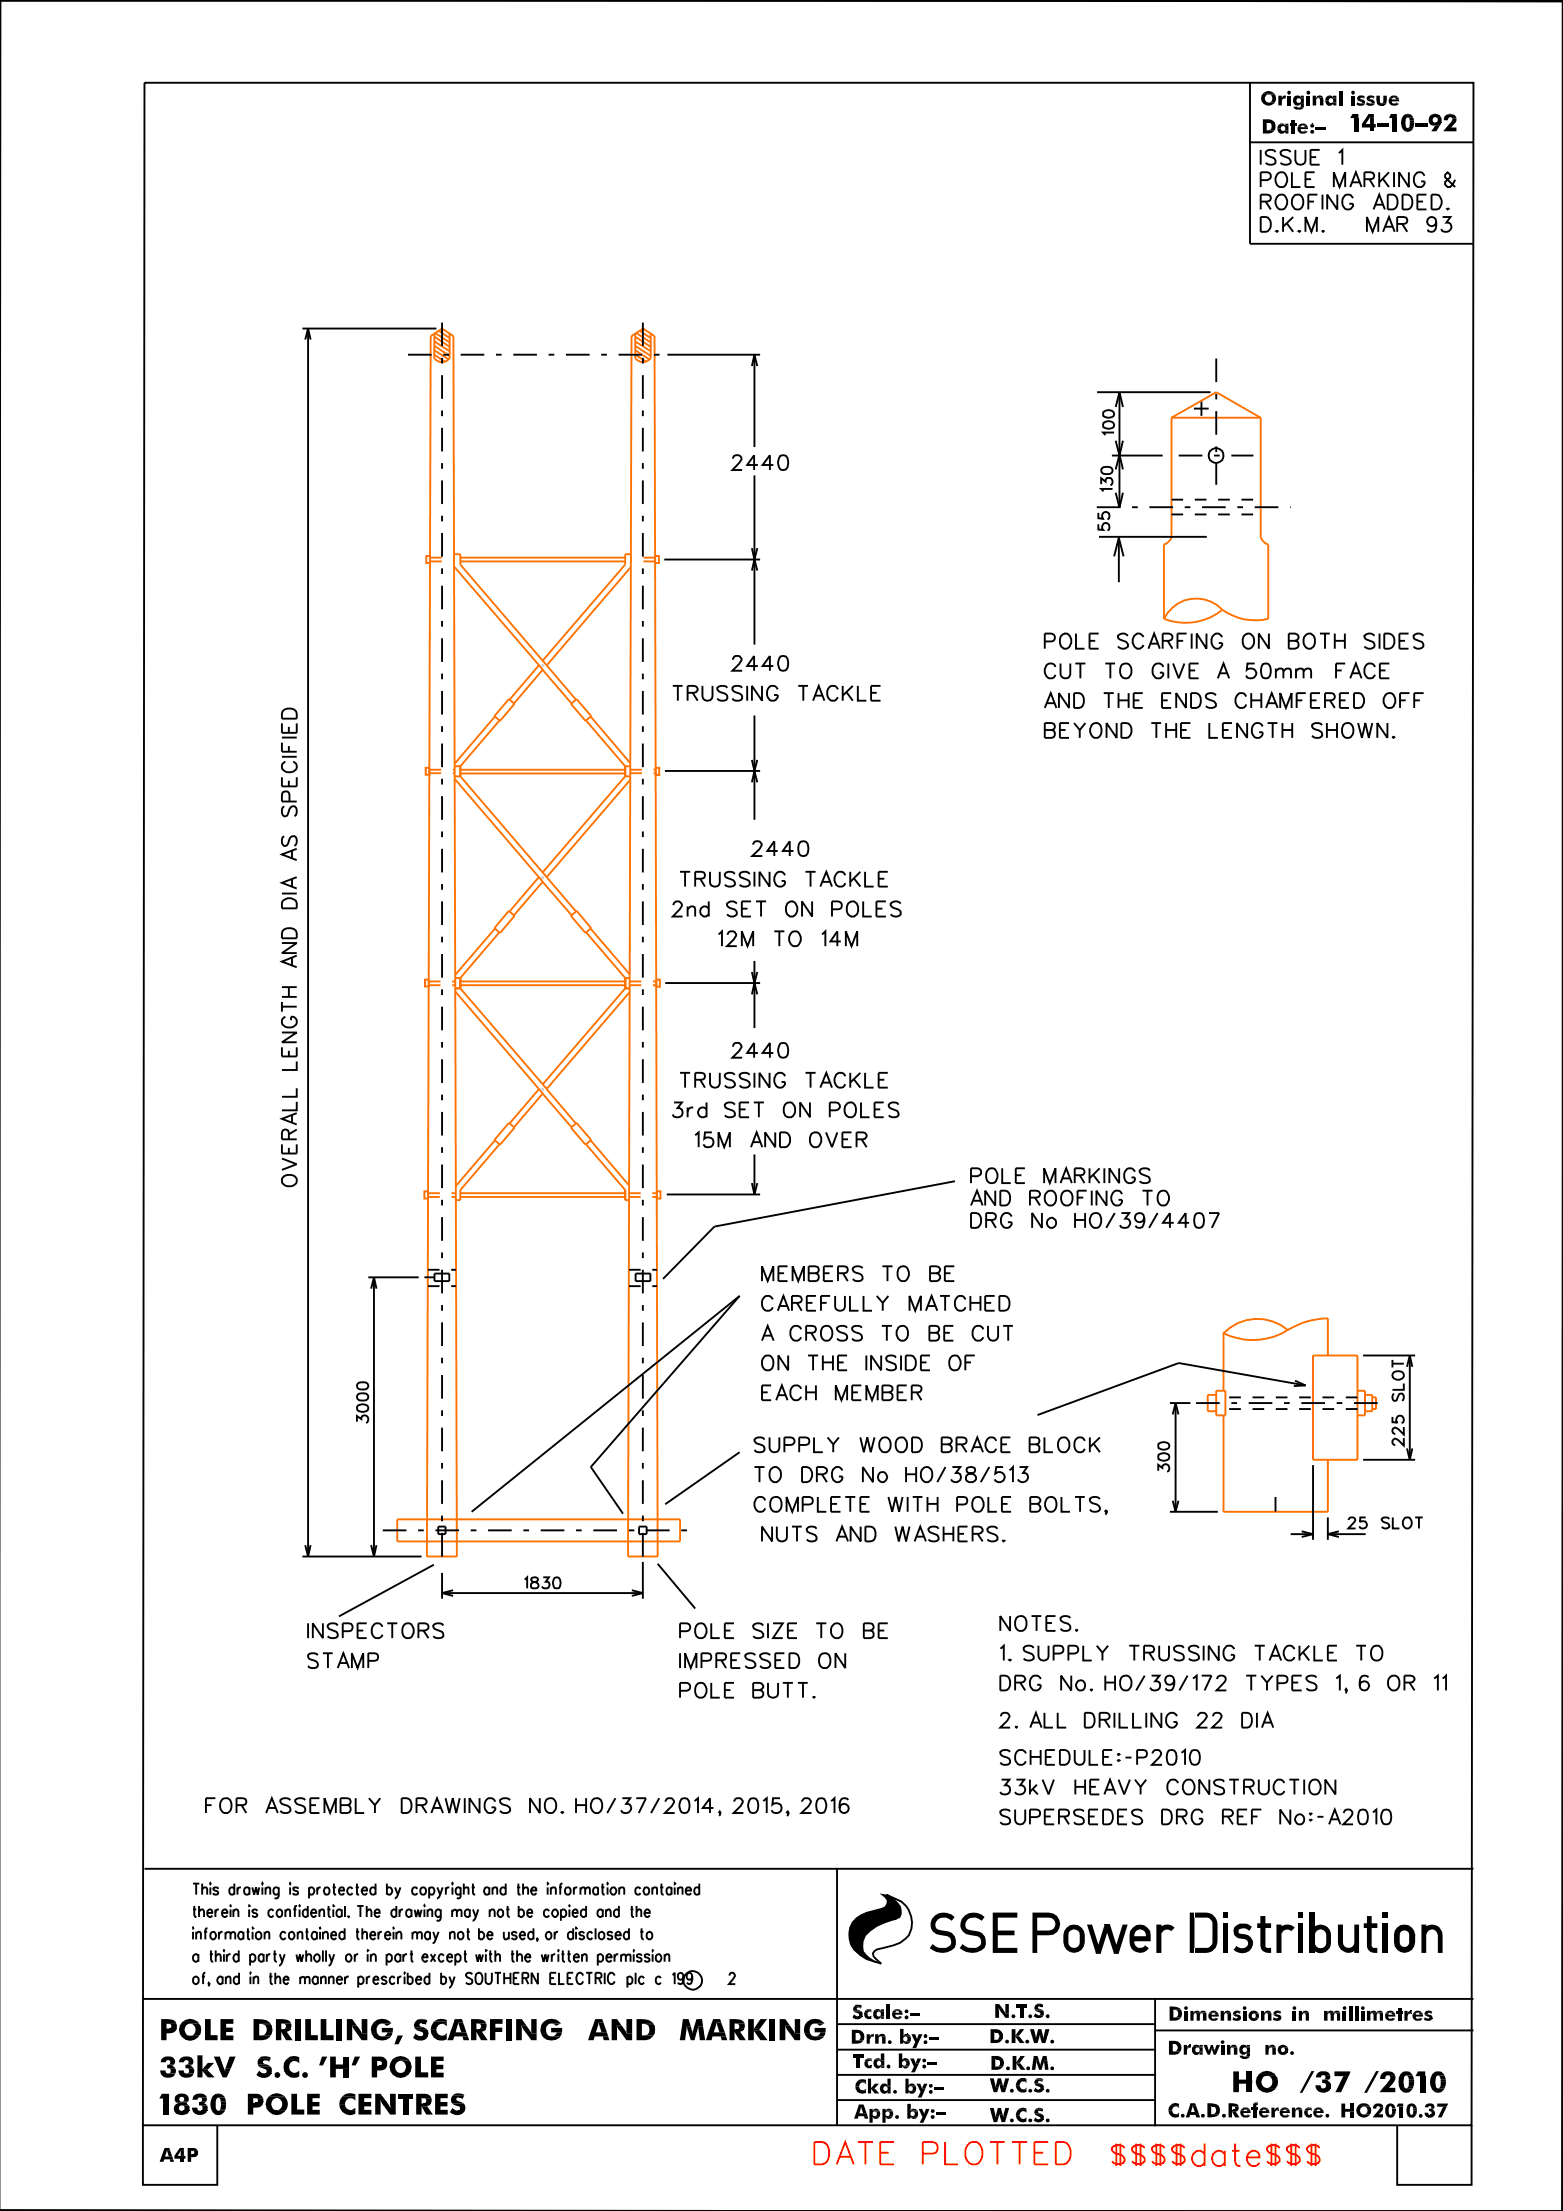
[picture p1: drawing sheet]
<svg xmlns="http://www.w3.org/2000/svg" width="210mm" height="297mm" viewBox="0 0 210 297" stroke-linecap="round" stroke-linejoin="round" font-family="sans-serif">
<defs><g id="words">
<g font-size="2.7">
<text x="186.9" y="275.6" transform="rotate(-90 186.9 275.6)">POLE DRILLING, SCARFING AND MARKING</text>
<text x="191.9" y="275.6" transform="rotate(-90 191.9 275.6)">33kV S.C. ’H’ POLE</text>
</g>
<g font-size="1.8">
<text x="132" y="162.6" transform="rotate(-90 132 162.6)">NOTES.</text>
<text x="112" y="195.6" transform="rotate(-90 112 195.6)">TO DRG No HO/38/513</text>
<text x="120" y="194.6" transform="rotate(-90 120 194.6)">NUTS AND WASHERS.</text>
<text x="72.2" y="257.1" transform="rotate(180 72.2 257.1)">OVERALL LENGTH AND DIA AS SPECIFIED</text>
</g>
</g></defs>
<g fill="none" stroke="#000" stroke-width=".25">
<path d="M.1 -.1l-.1 124.5M5.4 -.1l204.6 .3M-.1 .1h210v296.9h-210M19.4 11.1h178.5l-.3 274.4h-178.4zM167.9 11.1v21.7M167.9 19.1h30M40.6 44.1h18M41 45.6l.4-1.5 .3 1.5M41.4 44.1v165M89.6 47.7h12.5M101 49.2l.3-1.5 .4 1.5M101.3 47.7v12.4"/>
<path d="M147.3 52.7h15.3M160.3 54.9h2M161.3 53.9v2M89.2 75.2h12.9M98.4 61.6a.43 .43 0 0 1 .4-.4h.4a.48 .48 0 0 1 .3 .7l-1.1 1.2h1.3M101 76.7l.3-1.5 .4 1.5M101 73.6l.3 1.6 .4-1.6M101.3 63.9v22.7M101.8 62.5h-1.5l1-1.3v1.9M103.9 62.5h-1.5l1-1.3v1.9M104.8 61.2a.69 .69 0 0 1 1 .3 1.66 1.66 0 0 1-.2 1.6 .64 .64 0 0 1-1-.3 1.5 1.5 0 0 1 .2-1.6zM147.5 70.4v.7l.6 .1a.52 .52 0 0 1 .2-.9 .52 .52 0 0 1 .7 .6l-.1 .2-.2 .2"/>
<path d="M147.5 68.9v.7l.6 .1a.54 .54 0 0 1 0-.8 .54 .54 0 0 1 .8 .1 .54 .54 0 0 1-.2 .8M147.6 72.1h14.5M149.6 74.7l.7-2.5 .6 2.5M150.3 72.2v6M37.9 97.2v1.3h1.9v-1.3M37.9 99.8v1.2h1.9M37.9 99.1h1.9M37.9 95.6a1.23 1.23 0 0 1 1.9 0v.9h-1.9zM38.8 97.6v.9M90.4 92.1h1.3M91 92.1v2M92.3 93.1h.9a.58 .58 0 0 0 .5-.6l-.2-.3-.3-.1h-.9v2"/>
<path d="M93 93.1l.7 1M94.3 92.1v1.4a.68 .68 0 0 0 .7 .6 .68 .68 0 0 0 .7-.6v-1.4M97.7 92.4a.97 .97 0 0 0-1.4 0 .62 .62 0 0 0 .4 .6l.6 .2a.52 .52 0 0 1 .2 .9 .99 .99 0 0 1-1.2-.3M98.4 88.6a.51 .51 0 0 1 .4-.5l.6 .1a.42 .42 0 0 1 .1 .7l-.2 .3-.9 .9h1.3M99.7 92.4a.92 .92 0 0 0-1.3 0 .53 .53 0 0 0 .3 .6l.6 .2a.52 .52 0 0 1 .2 .9 .91 .91 0 0 1-1.1-.3M100.3 92.1v2M101.8 89.5h-1.5l1-1.4v2M102.3 92.1v2l-1.3-2v2M103.9 89.5h-1.5l1-1.4v2M104.5 92.6a.74 .74 0 0 0-.9-.5 .74 .74 0 0 0-.6 .8 .96 .96 0 0 0 .9 1.2 .76 .76 0 0 0 .6-.7h-.6M104.8 88.2a.69 .69 0 0 1 1 .3 1.66 1.66 0 0 1-.2 1.5 .64 .64 0 0 1-1-.3 1.52 1.52 0 0 1 .2-1.5zM107.2 92.1h1.3"/>
<path d="M107.9 92.1v2M109.2 94.1l.8-2 .7 2M109.4 93.5h1.1M112.5 92.6a.74 .74 0 0 0-.8-.5 .74 .74 0 0 0-.6 .8 .96 .96 0 0 0 1 1.2l.4-.4M113.2 92.1v2M113.7 93l.8 1.1M114.5 92.1l-1.3 1.4M115.2 92.1v2h1.1M117 93.1h.7M118.3 92.1h-1.3v2h1.3M140.3 86.2h.9a.53 .53 0 0 0 .5-.4 .53 .53 0 0 0-.2-.6l-.3-.1h-.9v2.1M140.3 95.1l.8-2 .8 2"/>
<path d="M140.3 98.1h.9a.53 .53 0 0 1 .5 .5 .53 .53 0 0 1-.5 .5h-.9v-2l1.2 .1a.5 .5 0 0 1 0 .8l-.3 .1M140.6 94.5h1M141.7 89.6v-.2a.7 .7 0 0 0-.7-.3 .7 .7 0 0 0-.6 .5 .93 .93 0 0 0 0 1.1 .93 .93 0 0 0 1.1 .3l.2-.3M142.3 98.1h.8M142.4 89.1v1.5a.67 .67 0 0 0 .7 .5 .67 .67 0 0 0 .6-.5v-1.5M142.5 85.4a.68 .68 0 0 1 .7-.3 .68 .68 0 0 1 .5 .5 1.21 1.21 0 0 1-.4 1.6 .92 .92 0 0 1-1-1.3zM143.6 93.1v2l-1.4-2v2M143.6 97.1h-1.3v2h1.3M144.2 93.1h.7a1.13 1.13 0 0 1 .3 1.9l-1 .1zM144.2 97.1l.8 1v1M144.4 89.1h1.4M144.5 85.1v2.1h1.1"/>
<path d="M145.1 89.1v2M145.8 97.1l-.8 1M146.3 86.1h.8M146.6 97.4a.74 .74 0 0 1 .9-.2 .74 .74 0 0 1 .4 .7 .86 .86 0 0 1-.1 .9 .86 .86 0 0 1-1 .2 1.19 1.19 0 0 1-.2-1.6zM147.5 85.1h-1.2v2.1h1.2M148.2 93.1h1.4M148.4 89.1h1.3M148.9 93.1v2M149.1 89.1v2M150 97.1v2l-1.4-2v2M150.2 93.1v2M150.2 94.1h1.4"/>
<path d="M150.6 89.4a.77 .77 0 0 1 .9-.2 .77 .77 0 0 1 .4 .7 .94 .94 0 0 1-.9 1.2 1.14 1.14 0 0 1-.4-1.7zM150.6 97.1h.7a1.04 1.04 0 0 1 .4 1.7l-.1 .2-.3 .1h-.7zM151.5 85.4a.87 .87 0 0 0-1.4 0 .45 .45 0 0 0 .4 .6l.6 .2a.68 .68 0 0 1 .4 .7 .87 .87 0 0 1-1.4 0M151.6 93.1v2M152.2 94.1h.8M153.5 93.1h-1.3v2h1.3M153.6 85.6a.68 .68 0 0 0-.7-.5 .68 .68 0 0 0-.7 .5 1.21 1.21 0 0 0 .5 1.6 .78 .78 0 0 0 .9-.6M154.2 87.2l.8-2.1 .8 2.1M154.5 86.5h1M154.6 97.1h1.3M155.3 97.1v2M156.1 94.1h.7"/>
<path d="M156.1 86.1h.9l.3-.1a.45 .45 0 0 0 0-.8l-.3-.1h-.9v2.1M156.2 89.6a.74 .74 0 0 0-.8-.5 .74 .74 0 0 0-.6 .8 .95 .95 0 0 0 1 1.2 .67 .67 0 0 0 .4-.7h-.4M156.6 98.1h1.4M156.6 97.1v2M156.8 86.1l.7 1.1M156.9 89.1v2M157.3 93.1h-1.2v2h1.2M157.5 89.1l.8 2 .8-2M158 97.1v2M158.1 86.1h.8M158.6 98.1h.8M159.3 93.1v2l-1.3-2v2"/>
<path d="M159.4 85.1h-1.3v2.1M159.7 90.1h.8M159.9 97.1h-1.3v2h1.3M159.9 93.1h.7a1.13 1.13 0 0 1 .3 1.9l-1 .1zM160 85.1v2.1M161 89.1h-1.3v2h1.3M162 85.1v2.1l-1.3-2.1v2.1M162.4 97.1v2h1.1M163.3 93.4a.89 .89 0 0 0-1.4 0 .45 .45 0 0 0 .4 .6l.6 .2a.68 .68 0 0 1 .4 .7 .99 .99 0 0 1-1.4 0M163.5 91.1l.8-2 .8 2M163.8 90.5h1M164.1 85.6a.74 .74 0 0 0-.8-.5 .74 .74 0 0 0-.6 .8 .96 .96 0 0 0 1 1.3 .81 .81 0 0 0 .4-.8h-.4"/>
<path d="M164.2 98.1h.8M165.5 97.1h-1.3v2h1.3M167.1 85.4a.75 .75 0 0 1 .8-.3 .75 .75 0 0 1 .5 .8 .96 .96 0 0 1-.9 1.3 1.18 1.18 0 0 1-.4-1.8zM167.4 93.6l-.1-.2a.68 .68 0 0 0-.7-.3 .68 .68 0 0 0-.6 .5 1.13 1.13 0 0 0 .5 1.5l.6-.1 .3-.4M167.5 97.1v2l-1.4-2v2M168 94.1h1.4M168 93.1v2M168.5 89.1h-1l-.1 .9a.71 .71 0 0 1 1.1 0 .71 .71 0 0 1-.1 1 .71 .71 0 0 1-1-.3M169.4 93.1v2M169.6 97.6a.74 .74 0 0 0-.9-.5 .74 .74 0 0 0-.6 .8 .95 .95 0 0 0 1 1.2 .67 .67 0 0 0 .5-.7h-.5M169.6 89.2a.68 .68 0 0 1 1 .3 1.66 1.66 0 0 1-.2 1.5 .64 .64 0 0 1-1-.3 1.83 1.83 0 0 1 .2-1.5zM170 95.1l.8-2 .8 2"/>
<path d="M170.2 97.1h1.3M170.3 94.5h1M170.4 85.1v2.1l-1.3-2.1v2.1M170.9 97.1v2M171.3 90.2l.5-.4 .5 .1 .1 1.2M171.3 89.8v1.3M171.9 95.1v-2l.8 2 .8-2v2M172.2 98.1h1.3M172.2 97.1v2M172.4 90.2l.4-.4 .5 .1 .1 1.2M173.1 86.1l1.1 .1a.55 .55 0 0 1 .2 .6 .55 .55 0 0 1-.5 .4h-.8v-2.1h.8l.3 .1a.45 .45 0 0 1 0 .8l-.3 .1M173.5 97.1v2"/>
<path d="M174 90.2l.3-.3 .2-.1 .5 .1 .1 1.2M174 89.8v1.3M174.1 94.1h.8M175.1 90.2l.2-.3 .2-.1 .5 .1 .1 1.2M175.3 85.4l.1-.2a.76 .76 0 0 1 1.2 .7 .92 .92 0 0 1-.9 1.3 1.14 1.14 0 0 1-.4-1.8zM175.4 93.1h-1.3v2M176 94.1h.8M177.3 85.1h1.3M177.3 93.1h-1.3v2h1.3M177.6 97.4a.97 .97 0 0 0-1.4 0 .51 .51 0 0 0 .4 .6 1.04 1.04 0 0 1 1 .6v.2a.87 .87 0 0 1-1.4 0M177.9 94.1h.9l.3-.1a.48 .48 0 0 0 0-.8l-1.2-.1v2M177.9 85.1v2.1"/>
<path d="M178.2 98.1h1.3M178.2 97.1v2M178.6 94.1l.7 1M179.3 86.1h1.3M179.3 85.1v2.1M179.4 90.1h.8M179.5 97.1v2M179.9 94.1h.8M180.4 97.4a.77 .77 0 0 1 .9-.2 .77 .77 0 0 1 .5 .7 .95 .95 0 0 1-1 1.2 1.18 1.18 0 0 1-.4-1.7zM180.6 85.1v2.1M180.7 89.1h-1.3v2M181.2 93.1h-1.3v2h1.3"/>
<path d="M181.3 91.1l.8-2 .8 2M181.6 90.5h1M181.8 93.1h.7a1.06 1.06 0 0 1 .6 1.5l-.3 .4-1 .1zM182.4 97.1l.5 2 .5-2 .4 2 .5-2M184.6 85.4a.87 .87 0 0 0-1.4 0 .52 .52 0 0 0 .5 .6l.5 .2a.49 .49 0 0 1 .2 .8 .91 .91 0 0 1-1.2-.1M184.7 89.6a.74 .74 0 0 0-.9-.5 .74 .74 0 0 0-.6 .8 .94 .94 0 0 0 1 1.2l.2-.1 .3-.3M185.3 85.1v2.1M185.3 90.1h.8M185.9 85.1h.7a1.08 1.08 0 0 1 .7 1 1.08 1.08 0 0 1-.7 1.1h-.7zM186 93.4a.68 .68 0 0 1 .7-.3 .68 .68 0 0 1 .6 .5 1.13 1.13 0 0 1-.5 1.5 .91 .91 0 0 1-1-1.2zM186.3 97.1v2l-1.3-2v2M186.6 89.1h-1.3v2h1.3"/>
<path d="M187.1 98.9l.2 .1-.2 .1-.1-.1zM187.9 86.1h.8M188 94.1h.8M189.2 85.1h-1.3v2.1h1.3M189.3 93.1h-1.3v2M189.9 94.1h.8M191.1 85.4a.84 .84 0 0 0-1.3 0 .45 .45 0 0 0 .4 .6l.6 .2a.49 .49 0 0 1 .2 .8 .85 .85 0 0 1-1.2-.1M191.2 93.1h-1.3v2M210 90.2l-.2 206.9M37.9 104.4v1.2h1.9v-1.2M37.9 101.7h1.9M38.2 112.3a.84 .84 0 0 0 0 1.4 .45 .45 0 0 0 .5-.4l.2-.6a.52 .52 0 0 1 .9-.2 .91 .91 0 0 1-.2 1.2"/>
<path d="M38.2 108.3a.87 .87 0 0 0 0 1.4 .45 .45 0 0 0 .5-.5 1.04 1.04 0 0 1 .6-.9h.3a.87 .87 0 0 1 0 1.4M38.3 102.3a.74 .74 0 0 0-.4 .9 .74 .74 0 0 0 .7 .5 .94 .94 0 0 0 1.2-.9v-.2l-.4-.3M38.8 100.2v.8M38.8 104.9v.7M38.9 107.7l-.1-1.2a.53 .53 0 0 0-.6-.2 .53 .53 0 0 0-.3 .5v.9h1.9M39.2 114.3v1M39.2 118.1v1M39.8 117.8l-1.9 .8 1.9 .8M39.8 114l-1.9 .8 1.9 .8M89.3 103.6h12.8M91.3 117.1h1.4M92 117.1v2"/>
<path d="M93.4 118.1l1.1-.1a.5 .5 0 0 0 0-.8l-1.1-.1v2M94 118.1l.7 1M95.3 117.1v1.5a.67 .67 0 0 0 .7 .5 .67 .67 0 0 0 .7-.5v-1.5M98.7 117.4a.89 .89 0 0 0-1.4 0 .45 .45 0 0 0 .4 .6l.6 .2a.58 .58 0 0 1 .4 .7 .99 .99 0 0 1-1.4 0M100.7 117.4a.87 .87 0 0 0-1.4 0 .45 .45 0 0 0 .5 .6 1.04 1.04 0 0 1 .9 .6v.3a.97 .97 0 0 1-1.4 0M101 105.1l.3-1.5 .4 1.5M101 102.1l.3 1.5 .4-1.5M101.1 113.5a.59 .59 0 0 1 .6-.5 .59 .59 0 0 1 .6 .4v.2l-.3 .5-1 .9h1.4M101.3 117.1v2M103.3 117.1v2l-1.3-2v2M104.5 114.3h-1.4l.9-1.3v2M105.4 117.6a.68 .68 0 0 0-.6-.5 .68 .68 0 0 0-.7 .5 1.13 1.13 0 0 0 .5 1.5 .67 .67 0 0 0 .8-.8h-.4"/>
<path d="M106.6 114.3h-1.5l1-1.3v2M107.5 113.1a.69 .69 0 0 1 1 .3 1.66 1.66 0 0 1-.2 1.5 .69 .69 0 0 1-1-.3 1.66 1.66 0 0 1 .2-1.5zM108.2 117.1h1.3M108.9 117.1v2M110.2 119.1l.8-2 .7 2M110.4 118.5h1.1M113.5 117.6l-.1-.2a.68 .68 0 0 0-.6-.3 .68 .68 0 0 0-.6 .5 1.13 1.13 0 0 0 .5 1.5l.6-.1 .2-.4M114.2 117.1v2M114.7 118l.8 1.1M115.5 117.1l-1.3 1.4M116.2 117.1v2h1.1M118 118.1h.8"/>
<path d="M119.2 117.1h-1.2v2h1.2M37.9 138.7h1.9l-1.9 1.3h1.9M37.9 126.7h1.9l-1.9 1.3h1.9M37.9 134.6v1.3M37.9 135.2h1.9M37.9 133.9h1.9M37.9 132.6h1.9M37.9 120h1.9M37.9 125.1a1.23 1.23 0 0 1 1.9 0v1h-1.9zM37.9 121.1a1.23 1.23 0 0 1 1.9 0v.9h-1.9zM38.3 136.6a.74 .74 0 0 0-.4 .8 .74 .74 0 0 0 .7 .6 .95 .95 0 0 0 1.2-.9 .67 .67 0 0 0-.7-.5v.5M38.8 132.6v1.3"/>
<path d="M39.2 128.6v1.1M39.8 128.4l-1.9 .8 1.9 .7M89.3 132.1h12.8M90.4 121.6a.51 .51 0 0 1 .4-.5 .66 .66 0 0 1 .8 .4v.2l-.3 .5-.9 .9h1.3M92.3 122.2l.5-.4 .5 .1 .1 1.2M92.3 121.8v1.3M95.2 122.1a.67 .67 0 0 0-1.2 .2 .67 .67 0 0 0 .8 .8l.4-.3M95.2 121.1v2M96.5 125.5l.5-.4v2M97.7 125.6l.2-.4 .2-.1 .6 .1a.42 .42 0 0 1 0 .7l-.1 .3-1 .9h1.3M98.9 121.4a.84 .84 0 0 0-1.3 0 .53 .53 0 0 0 .4 .6l.6 .2a.51 .51 0 0 1 .2 .8 .85 .85 0 0 1-1.2-.2M99.6 127.1v-2l.8 2 .7-2v2"/>
<path d="M99.6 122.1h.8M100.9 121.1h-1.3v2h1.3M101 133.6l.3-1.5 .4 1.5M101 130.6l.3 1.5 .4-1.5M101.5 121.1h1.4M102.2 121.1v2M104 125.1h1.3M104.7 125.1v2M105.7 121.4a.67 .67 0 0 1 .7-.3 .67 .67 0 0 1 .5 .5 1.13 1.13 0 0 1-.4 1.5 .92 .92 0 0 1-.9-1.2zM106.2 125.4a.68 .68 0 0 1 .7-.3 .68 .68 0 0 1 .5 .5 1.13 1.13 0 0 1-.5 1.5 .96 .96 0 0 1-.9-.5 .96 .96 0 0 1 .1-1zM109.1 121.1v2l-1.4-2v2M110.4 125.5l.4-.4v2"/>
<path d="M111.7 122.2l1.2-.1a.55 .55 0 0 0 .1-.6 .55 .55 0 0 0-.4-.4h-.9v2M112.9 126.5h-1.4l1-1.4v2M113.6 127.1v-2l.8 2 .7-2v2M113.9 121.4a.74 .74 0 0 1 .8-.3 .74 .74 0 0 1 .5 .8 .92 .92 0 0 1-.9 1.2 1.14 1.14 0 0 1-.4-1.7zM115.9 121.1v2h1.2M117.7 122.1h.8M119 121.1h-1.3v2h1.3M121 121.4a.87 .87 0 0 0-1.4 0 .62 .62 0 0 0 .4 .6l.6 .2a.49 .49 0 0 1 .2 .8 .91 .91 0 0 1-1.2-.2M37.9 155.6l1.9 .8-1.9 .8M37.9 153.7v1.3h1.9v-1.3M37.9 140.7v1.2h1.9v-1.2M37.9 158.2a1.18 1.18 0 0 1 1.9 .2 1 1 0 0 1-.5 1 1 1 0 0 1-1.1-.2 .66 .66 0 0 1-.3-1z"/>
<path d="M38.8 153.1l-.1-1.2a.5 .5 0 0 0-.8 0v1.2h1.9M38.8 141.2v.7M38.8 154.2v.8M39.2 149.8v1M39.8 149.5l-1.9 .8 1.9 .8M39.8 148v1.2h-1.9M39.8 146.2v1.1h-1.9M39.8 142.6v1.1h-1.9M39.8 151.8l-1 .6M90.5 148.1h1.1l-.6 .8a.64 .64 0 0 1 .7 .7 .64 .64 0 0 1-.9 .5l-.3-.1-.1-.3M91.3 144.1h1.4M92 144.1v2"/>
<path d="M92.3 148.8v1.3M93.1 148.8a.64 .64 0 0 0-.8 .6M93.4 145.1l1.1-.1a.5 .5 0 0 0 0-.8l-1.1-.1v2M93.4 152.5l.4-.4v2M94 145.1l.7 1M94.9 149a.64 .64 0 0 0-1 0 .64 .64 0 0 0 0 .9 .64 .64 0 0 0 1-.1M94.9 148.1v2M95.3 144.1v1.5a.67 .67 0 0 0 .7 .5 .67 .67 0 0 0 .7-.5v-1.5M95.6 152.1h-.9l-.1 .9a.71 .71 0 0 1 1 0 .71 .71 0 0 1-.1 1 .75 .75 0 0 1-1-.3M96.5 154.1v-2l.8 2 .7-2v2M98.4 140.6a.51 .51 0 0 1 .4-.5l.6 .1 .2 .5-.3 .5-.9 .9h1.3M98.7 144.4a.99 .99 0 0 0-1.4 0 .53 .53 0 0 0 .4 .6l.6 .1a.68 .68 0 0 1 .4 .7 .89 .89 0 0 1-1.4 0"/>
<path d="M98.7 148.4a.87 .87 0 0 0-1.4 0 .45 .45 0 0 0 .4 .6l.6 .2a.47 .47 0 0 1 .4 .3 .47 .47 0 0 1-.2 .5 1.03 1.03 0 0 1-1.2-.2M99.3 149h.8M100.6 148.1h-1.3v2h1.3M100.7 144.4a.97 .97 0 0 0-1.4 0 .51 .51 0 0 0 .5 .6 1.04 1.04 0 0 1 .9 .6v.2a.87 .87 0 0 1-1.4 0M100.9 154.1l.7-2 .8 2M101 158.9l.3 1.6 .4-1.6M101.1 153.4h1M101.2 148.1h1.4M101.3 144.1v2M101.8 141.5h-1.5l1-1.4v2M101.9 148.1v2M103.3 144.1v2l-1.3-2v2"/>
<path d="M103.9 141.5h-1.5l1-1.4v2M104.1 152.1v2l-1.3-2v2M104.7 152.1h.7a1.05 1.05 0 0 1 .7 1 1.05 1.05 0 0 1-.7 1h-.7zM104.8 140.2a.67 .67 0 0 1 1 .3 1.6 1.6 0 0 1-.2 1.5 .67 .67 0 0 1-1-.2 1.59 1.59 0 0 1 .2-1.6zM105.4 144.6a.68 .68 0 0 0-.6-.5 .68 .68 0 0 0-.7 .5 1.13 1.13 0 0 0 .5 1.5 .67 .67 0 0 0 .8-.7h-.4M105.6 148.2l.2-.1a.99 .99 0 0 1 .9 1.5 .74 .74 0 0 1-.8 .5 .74 .74 0 0 1-.6-.7 1.18 1.18 0 0 1 .3-1.2zM108.2 144.1h1.3M108.8 148.1v2l-1.3-2v2M108.9 144.1v2M108.9 152.4a.7 .7 0 0 1 .7-.3 .7 .7 0 0 1 .6 .5 1.13 1.13 0 0 1-.5 1.5 .92 .92 0 0 1-.9-1.2zM110.2 146.1l.8-2 .7 2M110.4 145.4h1.1"/>
<path d="M110.9 152.1l.8 2 .8-2M111.4 149.2h.9a.59 .59 0 0 0 .5-.7l-.2-.3-.3-.1h-.9v2M113.1 153.1h.8M113.5 144.6l-.1-.2a.7 .7 0 0 0-.7-.3 .7 .7 0 0 0-.5 .5 .93 .93 0 0 0 0 1.1 .93 .93 0 0 0 1.1 .3l.2-.3M113.6 148.4a.72 .72 0 0 1 .9-.3 .72 .72 0 0 1 .4 .8 1.08 1.08 0 0 1-.5 1.2 1 1 0 0 1-1-.6 1 1 0 0 1 .2-1.1zM114.2 144.1v2M114.4 152.1h-1.3v2h1.3M114.7 145l.8 1.1M115 153.1h.9a.58 .58 0 0 0 .5-.6l-.2-.3-.3-.1h-.9v2M115.5 144.1l-1.3 1.3M115.6 148.1v2h1.2M115.7 153.1l.7 1"/>
<path d="M116.2 144.1v2h1.1M117.4 149h.8M118 145.1h.8M118.7 148.1h-1.3v2h1.3M119.2 144.1h-1.2v2h1.2M120.7 148.4a.84 .84 0 0 0-1.3 0 .45 .45 0 0 0 .3 .6l.6 .2a.49 .49 0 0 1 .2 .8 .99 .99 0 0 1-1.1-.2M49.5 171.6h6.7M49.8 173.1l.4-1.5 .4 1.5M50.2 171.6v37.5M57 171.6h1.3M58.3 171.1h2v1h-2zM85.4 171.1h1.9v1h-1.9z"/>
<path d="M89.5 160.5h12.6M102.3 172.1v-2l.8 2 .8-2v2M102.6 179.4h1M103.8 174.6a.74 .74 0 0 0-.9-.5 .74 .74 0 0 0-.6 .8 .91 .91 0 0 0 1 1.2l.4-.3 .1-.2M104.5 176.1l.7-2 .8 2M104.5 171.1h.8M104.7 175.5h1M105.8 170.1h-1.3v2h1.3M106.4 175l1.1-.1a.48 .48 0 0 0 0-.7l-1.1-.1v2M106.4 172.1v-2l.8 2 .8-2v2M107 175l.7 1.1M107.6 178.6a.74 .74 0 0 0-.8-.5 .74 .74 0 0 0-.7 .7 .96 .96 0 0 0 1 1.3l.5-.5"/>
<path d="M108.3 179.1l1.1-.1a.5 .5 0 0 0 0-.8l-1.1-.1v2M108.3 175h.8M108.6 171.1h.9a.53 .53 0 0 1 .5 .5 .53 .53 0 0 1-.5 .5h-.9v-2l1.2 .1a.5 .5 0 0 1 0 .8l-.3 .1M108.9 179.1l.7 1M109.6 174.1h-1.3v2h1.3M112.2 174.1v1.4a.66 .66 0 0 0 .6 .6 .66 .66 0 0 0 .7-.6v-1.4M112.5 170.1l1.2 .1a.5 .5 0 0 1 0 .8l-1.2 .1M113.2 171.1l.6 1M113.8 178.4a.97 .97 0 0 0-1.4 0 .62 .62 0 0 0 .4 .6l.6 .1a.52 .52 0 0 1 .2 .9 .99 .99 0 0 1-1.2-.2M114.1 174.1v2h1.2M115.8 178.4a.92 .92 0 0 0-1.4 0 .53 .53 0 0 0 .4 .6l.6 .1a.52 .52 0 0 1 .2 .9 .91 .91 0 0 1-1.2-.2M115.8 170.4a.92 .92 0 0 0-1.3 0 .53 .53 0 0 0 .4 .6l.6 .1a.54 .54 0 0 1 .2 .9 .91 .91 0 0 1-1.2-.2"/>
<path d="M116 174.1v2h1.1M117.7 174.1l.8 .9v1.1M120.6 178.4a.74 .74 0 0 1 .8-.3 .74 .74 0 0 1 .5 .7 .92 .92 0 0 1-.9 1.3 1.18 1.18 0 0 1-.4-1.7zM120.7 170.4a.7 .7 0 0 1 .7-.3 .7 .7 0 0 1 .5 .5 1.13 1.13 0 0 1-.4 1.5 .9 .9 0 0 1-1-1.2zM122.1 176.1v-2l.8 2 .8-2v2M124.3 176.1l.8-2 .8 2M124.6 175.5h1M124.8 179.1h.9a.53 .53 0 0 1 .4 .5 .53 .53 0 0 1-.4 .5h-.9v-2l1.2 .1a.5 .5 0 0 1 0 .8l-.3 .1M124.9 171.1h.8a.53 .53 0 0 1 .6 .5 .53 .53 0 0 1-.6 .5h-.8v-2h.8l.4 .2 .2 .4-.3 .3-.3 .1M126.3 174.1h1.3M126.8 179.1h.8M126.9 171.1h.7"/>
<path d="M126.9 174.1v2M128 178.1h-1.2v2h1.2M128.2 170.1h-1.3v2h1.3M129.7 174.6a.74 .74 0 0 0-.9-.5 .74 .74 0 0 0-.6 .8 .91 .91 0 0 0 1 1.2l.2-.1 .3-.4M130.3 175h1.4M130.3 174.1v2M130.4 163h.7a1.04 1.04 0 0 1 .4 1.7l-.1 .2-.3 .1h-.7zM131.7 174.1v2M132.1 178.6a.74 .74 0 0 0-.9-.5 .74 .74 0 0 0-.6 .7 .96 .96 0 0 0 1 1.3l.5-.5M132.3 175h.8M132.4 163.9l1.2-.1a.5 .5 0 0 0 0-.7l-1.2-.1v2M132.7 178.1v1.4a.68 .68 0 0 0 .7 .6 .68 .68 0 0 0 .6-.6v-1.4"/>
<path d="M133.1 163.9l.6 1.1M133.6 174.1h-1.3v2h1.3M134.2 174.1h.7a1.1 1.1 0 0 1 .5 1.7l-.5 .3h-.7zM134.7 178.1h1.3M135.4 178.1v2M135.9 163.4a.74 .74 0 0 0-.9-.4 .74 .74 0 0 0-.6 .7 .94 .94 0 0 0 1 1.3 .76 .76 0 0 0 .5-.8h-.5M139.9 163v2l-1.3-2v2M144.4 163v2M144.4 163.9h1.3M145.7 163v2M146.6 163.2a.74 .74 0 0 1 .8-.2 .74 .74 0 0 1 .5 .7 .86 .86 0 0 1-.2 1 .86 .86 0 0 1-.9 .2 1.19 1.19 0 0 1-.2-1.7zM149.7 163l-1.1 2"/>
<path d="M150.6 163h1.1l-.6 .7a.62 .62 0 0 1 .7 .6 .62 .62 0 0 1-.6 .7l-.6-.1-.2-.3M153.7 163.6a.64 .64 0 0 1-.9 .6 .64 .64 0 0 1-.3-1 .64 .64 0 0 1 1.1 0 1.69 1.69 0 0 1-.2 1.7 .62 .62 0 0 1-.9-.2M155.5 163l-1.2 2M157.6 164.3h-1.4l.9-1.3v2M159.7 164.3h-1.4l.9-1.3v2M160.6 163.1a.69 .69 0 0 1 1 .3 1.66 1.66 0 0 1-.2 1.5 .64 .64 0 0 1-.9-.3 1.83 1.83 0 0 1 .1-1.5zM162.4 163h1.3l-1 2M47.9 191v-.8l.6 .5a.44 .44 0 0 1 .5-.6 .54 .54 0 0 1 .5 .5 .54 .54 0 0 1-.3 .6M48 188.9a1.18 1.18 0 0 1 1.4 0 .48 .48 0 0 1-.2 .7 1.21 1.21 0 0 1-1.2-.1l-.1-.3zM48 187.4a1.18 1.18 0 0 1 1.4 0 .48 .48 0 0 1-.2 .7 1.42 1.42 0 0 1-1.2-.2l-.1-.2zM48 185.9a1.18 1.18 0 0 1 1.4 0 .48 .48 0 0 1-.2 .7 1.42 1.42 0 0 1-1.2-.1l-.1-.2zM102.3 180.1l.8-2 .8 2"/>
<path d="M102.3 187.1h.8M102.7 193.4a.87 .87 0 0 0-1.4 0 .62 .62 0 0 0 .4 .6l.6 .1a.52 .52 0 0 1 .2 .9 .99 .99 0 0 1-1.2-.2M102.7 182.2a.76 .76 0 0 1 1.2 .7 1.08 1.08 0 0 1-.6 1.2 1 1 0 0 1-.9-.6 1 1 0 0 1 .1-1.1zM103.3 193.1v1.4a.66 .66 0 0 0 .7 .6 .66 .66 0 0 0 .7-.6v-1.4M103.6 186.1h-1.3v2h1.3M104.2 188.1l.8-2 .8 2M104.5 187.4h1.1M105.3 194.1h.9a.52 .52 0 0 0 .5-.6l-.2-.3-.3-.1h-.9v2M105.8 182.1v2l-1.3-2v2M107.3 194.1h.9a.51 .51 0 0 0 .5-.5 .51 .51 0 0 0-.5-.5h-.9v2M107.6 186.6a.74 .74 0 0 0-.8-.5 .74 .74 0 0 0-.7 .7 .96 .96 0 0 0 1 1.3l.5-.5M108.3 186.1v2"/>
<path d="M108.3 187.1h1.3M108.5 182.1h1.4M109.2 182.1v2M109.3 193.1v2h1.2M109.6 186.1v2M112.2 188.1v-2l.8 2 .8-2v2M112.5 182.1h1.3M112.5 183h.8M112.5 184.1h1.3M112.7 193.1l-.8 .9M114.4 187.1h.8M115.5 193.1l.5 2 .5-2 .4 2 .5-2"/>
<path d="M115.7 186.1h-1.3v2h1.3M116.3 188.1v-2l.8 2 .8-2v2M116.3 182.1v2M118.3 182.1v2l-1.3-2v2M118.5 193.2a.76 .76 0 0 1 1.1 .7 .88 .88 0 0 1-.2 .9 .88 .88 0 0 1-.9 .2 1.23 1.23 0 0 1 0-1.8zM120.5 186.1h1.3M120.5 187.1h.8M120.5 188.1h1.3M120.7 193.2l.2-.1a.99 .99 0 0 1 .8 1.5 .74 .74 0 0 1-.8 .5 .74 .74 0 0 1-.6-.8 1.15 1.15 0 0 1 .4-1.1zM121 182.1v2M121.6 182.1h.7a1.06 1.06 0 0 1 .5 1.7l-.2 .2-.3 .1h-.7zM122.4 187.1l1.2-.1a.5 .5 0 0 0 0-.8l-1.2-.1v2"/>
<path d="M122.5 193.1h.6a1.07 1.07 0 0 1 .5 1.7l-.2 .2-.3 .1h-.6zM123.1 187.1l.7 1M123.7 183h.7M124.9 182.1h-1.2v2h1.2M126.5 194h.8a.53 .53 0 0 1 .5 .6 .53 .53 0 0 1-.5 .5h-.8v-2h.8l.4 .2 .1 .4-.2 .3h-.3M127.6 182.4a.68 .68 0 0 1 .7-.3 .68 .68 0 0 1 .6 .5 1.13 1.13 0 0 1-.5 1.5 .76 .76 0 0 1-.9-.8v-.4zM128.5 194h1.1a.44 .44 0 0 0 0-.8l-1.1-.1v2M129.1 194l.7 1.1M129.6 183h.8M130.4 195.1l.8-2 .8 2M130.7 194.4h1.1M130.9 182.1h-1.3v2"/>
<path d="M133.8 193.6l-.1-.2a.68 .68 0 0 0-.7-.3 .68 .68 0 0 0-.5 .5 .93 .93 0 0 0 0 1.1 .93 .93 0 0 0 1 .3l.3-.4M134.5 194h.7M135.7 193.1h-1.2v2h1.2M138.3 194h.8a.53 .53 0 0 1 .5 .6 .53 .53 0 0 1-.5 .5h-.8v-2l1.1 .1a.5 .5 0 0 1 0 .8h-.3M140.3 193.1v2h1.1M142.5 193.2l.2-.1a.99 .99 0 0 1 .8 1.5 .74 .74 0 0 1-.8 .5 .74 .74 0 0 1-.6-.8 1.15 1.15 0 0 1 .4-1.1zM145.7 193.6a.72 .72 0 0 0-.8-.5 .72 .72 0 0 0-.6 .8 .88 .88 0 0 0 .2 .9 .88 .88 0 0 0 .9 .2l.3-.4M146.4 193.1v2M146.9 194l.8 1.1M147.7 193.1l-1.3 1.3M155.5 197.6v-.8l.6 .4a.47 .47 0 0 1 .4-.5 .47 .47 0 0 1 .5 .5 .42 .42 0 0 1-.3 .5M155.6 195.4a1.18 1.18 0 0 1 1.3 0 .47 .47 0 0 1-.2 .8 1.21 1.21 0 0 1-1.1-.2z"/>
<path d="M155.6 194a1.18 1.18 0 0 1 1.3 0 .47 .47 0 0 1-.2 .7 1.21 1.21 0 0 1-1.1-.2zM157.1 188.5h2.8M157.5 190l.4-1.5 .4 1.5M157.9 188.5v14.6M158.3 183.1l17 3M173.9 185.5l1.4 .6-1.5 .1M176.3 196.8v10.1M183.1 182.1h6.9M183.1 196.1h6.9M187 190.4v.7h.7a.53 .53 0 0 1 0-.8 .53 .53 0 0 1 .8 .1 .53 .53 0 0 1-.3 .8M187 183.2h1.5M187 182.7v1"/>
<path d="M187.2 187.2a.54 .54 0 0 0-.2 .6 .54 .54 0 0 0 .4 .4l.2-.1 .3-.7a.35 .35 0 0 1 .5 0 .65 .65 0 0 1-.1 .8M187.2 184.3a.79 .79 0 0 1 .9-.1 .79 .79 0 0 1 .4 .7 .88 .88 0 0 1-1.5 0v-.3zM188.5 193.2v1l-.7-.7a.44 .44 0 0 0-.4-.2 .44 .44 0 0 0-.4 .3l.1 .4 .3 .1M188.5 191.7v1l-.7-.7a.44 .44 0 0 0-.7-.1 .44 .44 0 0 0 .2 .7h.1M188.5 185.9v.8h-1.5M188.9 183.6l.4-1.5 .4 1.5M188.9 194.6l.4 1.5 .4-1.5M189.3 182.1v14M40.6 209.1h16M41 207.6l.4 1.5 .3-1.5M49.8 207.6l.4 1.5 .4-1.5M58.9 205.1h.9v1h-.9z"/>
<path d="M59.4 214h26.9M59.4 211.3v3.5M60.8 213.6l-1.4 .4 1.4 .4M70.5 212.2l.3-.3v1.5M71.4 212l-.1 .3 .3 .2a.52 .52 0 0 1 .6 .2 .52 .52 0 0 1 0 .6h-.8a.53 .53 0 0 1 0-.6 .53 .53 0 0 1 .6-.2 .3 .3 0 0 0 .2-.5l-.3-.1zM73 211.9h.7l-.4 .6a.47 .47 0 0 1 .5 .5 .47 .47 0 0 1-.6 .4l-.2-.1-.2-.2M74.5 212a.47 .47 0 0 1 .7 .2 1.21 1.21 0 0 1-.1 1.1 .55 .55 0 0 1-.7-.2 1.18 1.18 0 0 1 .1-1.1zM84.9 213.6l1.4 .4-1.4 .4M86.3 209.8v5M91.3 219.1h.9a.53 .53 0 0 0 .5-.5 .53 .53 0 0 0-.5-.5h-.9v2M93.5 218.4a.68 .68 0 0 1 .7-.3 .68 .68 0 0 1 .6 .5 1.13 1.13 0 0 1-.5 1.5 .76 .76 0 0 1-.9-.7v-.6zM95.5 218.1v2h1.2"/>
<path d="M97.3 219.1h.8M98.6 218.1h-1.3v2h1.3M102.5 218.4a.89 .89 0 0 0-1.4 0 .45 .45 0 0 0 .4 .5l.6 .2a.68 .68 0 0 1 .4 .7 .99 .99 0 0 1-1.4 0M102.8 201.6l-.1-.2a.7 .7 0 0 0-.7-.3 .7 .7 0 0 0-.6 .5 .93 .93 0 0 0 0 1.1 .93 .93 0 0 0 1.1 .3l.3-.4M103.1 218.1v2M103.6 201.4a.76 .76 0 0 1 .9-.3 .76 .76 0 0 1 .5 .8 .88 .88 0 0 1-.2 .9 .88 .88 0 0 1-1 .2 1.32 1.32 0 0 1-.2-1.6zM103.7 205.1v2l-1.4-2v2M103.8 218.1h1.3l-1.3 2h1.3M104.3 205.1v1.4a.69 .69 0 0 0 .7 .6 .69 .69 0 0 0 .7-.6v-1.4M105.6 203.1v-2l.8 2 .8-2v2M105.8 219.1h.8M106.4 205.1h1.3"/>
<path d="M107 205.1v2M107 218.1h-1.2v2h1.2M107.8 202.1h.9a.51 .51 0 0 0 .5-.5 .51 .51 0 0 0-.5-.5h-.9v2M109.6 218.1h1.4M109.7 205.4a.84 .84 0 0 0-1.4 0 .45 .45 0 0 0 .4 .5l.6 .2a.49 .49 0 0 1 .2 .9 .99 .99 0 0 1-1.2-.2M109.8 201.1v2h1.2M110.3 218.1v2M111.6 202h.8M112 218.2a.74 .74 0 0 1 1.1 .6 1.08 1.08 0 0 1-.5 1.3 1.02 1.02 0 0 1-1-.8 1.02 1.02 0 0 1 .4-1.1zM112.3 207.1l.8-2 .8 2M112.6 206.4h1M112.9 201.1h-1.3v2h1.3"/>
<path d="M113.5 201.1h1.4M114.2 201.1v2M115.5 202h.8M115.6 205.1v2l-1.4-2v2M116 219.1h1.2a.52 .52 0 0 1 .1 .6 .52 .52 0 0 1-.4 .4h-.9v-2l1.2 .1a.5 .5 0 0 1 0 .7l-.3 .2M116.2 205.1h.7a1.1 1.1 0 0 1 .5 1.7l-.5 .3h-.7zM116.8 201.1h-1.3v2h1.3M118 219.1h.8M119.2 218.1h-1.2v2h1.2M119.3 201.1l.5 2 .5-2 .4 2 .5-2M120.2 205.1l.5 2 .5-2 .5 2 .4-2M121.9 201.1v2"/>
<path d="M122.6 201.1h1.3M122.8 207.1l.8-2 .7 2M123 206.4h1.1M123.2 201.1v2M124.6 202h1.3M124.6 201.1v2M125.9 201.1v2M126 205.4a.87 .87 0 0 0-1.3 0 .52 .52 0 0 0 .4 .5l.6 .2a.49 .49 0 0 1 .2 .9 1.08 1.08 0 0 1-1.2-.2M126.7 205.1v2M126.7 206.1h1.3M128 205.1v2M128.5 202.1l1.2-.1a.53 .53 0 0 0 .2-.5 .53 .53 0 0 0-.5-.4h-.9v2"/>
<path d="M128.7 206.1h.8M129.9 205.1h-1.2v2h1.2M130.6 206.1h.9a.58 .58 0 0 0 .5-.6l-.2-.3-.3-.1h-.9v2M130.7 201.4a.7 .7 0 0 1 .7-.3 .7 .7 0 0 1 .6 .5 1.13 1.13 0 0 1-.5 1.5 .9 .9 0 0 1-.9-1.2zM131.3 206.1l.7 1M132.7 201.1v2h1.2M134 205.4a.87 .87 0 0 0-1.4 0 .45 .45 0 0 0 .4 .5l.6 .2a.47 .47 0 0 1 .3 .4 .47 .47 0 0 1-.2 .5 1.03 1.03 0 0 1-1.1-.2M134.5 202h.8M134.7 207l.1-.1 .1 .1-.1 .1zM135.8 201.1h-1.3v2h1.3M138.4 202h.8a.53 .53 0 0 1 .5 .6 .53 .53 0 0 1-.5 .5h-.8v-2h.8a.47 .47 0 0 1 .5 .3 .47 .47 0 0 1-.1 .5l-.4 .1M140.6 201.4a.74 .74 0 0 1 .8-.3 .74 .74 0 0 1 .5 .8 .86 .86 0 0 1-.2 .9 .86 .86 0 0 1-.9 .2 1.19 1.19 0 0 1-.2-1.6z"/>
<path d="M142.6 201.1v2h1.1M144.4 201.1h1.3M145 201.1v2M147.7 201.4a.99 .99 0 0 0-1.3 0 .53 .53 0 0 0 .3 .6l.6 .1a.68 .68 0 0 1 .4 .7 .89 .89 0 0 1-1.3 0M148.6 203l-.1 .1-.1-.1 .1-.1 .1 .1v.2l-.2 .3M157.1 203.1h6.4M157.5 201.6l.4 1.5 .4-1.5M171.3 201.1v2M173.3 206.1h3M174.8 205.7l1.5 .4-1.5 .4M178.3 206.1h5.1M178.3 203.9v3"/>
<path d="M179.8 205.7l-1.5 .4 1.5 .4M181.1 204.2l.1-.2a.51 .51 0 0 1 .7 0l.1 .3-.9 1h.9M183.4 203.9h-.7l-.1 .6a.53 .53 0 0 1 .8 0 .53 .53 0 0 1-.1 .8 .53 .53 0 0 1-.7-.3M188.7 203.9a.73 .73 0 0 1 .8 .3 .73 .73 0 0 1-.1 .9 .57 .57 0 0 1-.6 .2 .57 .57 0 0 1-.4-.5 1.02 1.02 0 0 1 .3-.9zM190 203.9h1.1M190.6 203.9v1.4M42.7 222.4a.92 .92 0 0 0-1.3 0 .53 .53 0 0 0 .4 .6l.5 .1a.52 .52 0 0 1 .2 .9 .91 .91 0 0 1-1.1-.2M43.4 222.1h1.3M44 222.1v2M45.4 224.1l.7-2 .8 2M45.6 223.4h1.1M47.3 224.1v-2l.7 2 .8-2v2"/>
<path d="M49.5 223.1l1.1-.1a.53 .53 0 0 0 .2-.5 .53 .53 0 0 0-.5-.4h-.8v2M91.3 227.1h.9a.53 .53 0 0 0 .5-.5 .53 .53 0 0 0-.5-.5h-.9v2M91.3 222.1v2M92 224.1v-2l.8 2 .7-2v2M93.5 226.4a.68 .68 0 0 1 .7-.3 .68 .68 0 0 1 .6 .5 1.13 1.13 0 0 1-.5 1.5 .76 .76 0 0 1-.9-.7v-.5zM94.2 223.1l1.1-.1a.53 .53 0 0 0 .2-.5 .53 .53 0 0 0-.4-.4h-.9v2M95.5 226.1v2h1.2M96.2 223h1.1a.5 .5 0 0 0 0-.8l-1.1-.1v2M96.9 223l.6 1.1M97.3 227.1h.8M98.2 223h.7M98.6 226.1h-1.3v2h1.3"/>
<path d="M99.4 222.1h-1.2v2h1.2M101.1 227.1h.9a.52 .52 0 0 1 .5 .6l-.2 .3-.3 .1h-.9v-2h.9a.58 .58 0 0 1 .5 .6l-.2 .2-.3 .2M101.4 222.4a.97 .97 0 0 0-1.3 0 .53 .53 0 0 0 .4 .6l.6 .1a.49 .49 0 0 1 .3 .5 .49 .49 0 0 1-.4 .5l-.7-.1-.2-.2M103.1 226.1v1.4a.69 .69 0 0 0 .7 .6 .69 .69 0 0 0 .7-.6v-1.4M103.4 222.4a.97 .97 0 0 0-1.3 0 .62 .62 0 0 0 .4 .6 1.04 1.04 0 0 1 .9 .5v.3a.87 .87 0 0 1-1.3 0M104.1 223h.8M105.1 226.1h1.4M105.3 222.1h-1.2v2h1.2M105.8 226.1v2M106 222.1h.7a1.09 1.09 0 0 1 .5 1.7l-.5 .3h-.7zM107.2 226.1h1.3M107.8 226.1v2"/>
<path d="M109.3 227.9l.1 .1-.1 .1-.1-.1zM110.2 222.4a.76 .76 0 0 1 .8-.3 .76 .76 0 0 1 .5 .8 .88 .88 0 0 1-.2 .9 .88 .88 0 0 1-.9 .2 1.32 1.32 0 0 1-.2-1.6zM113.5 222.1v2l-1.3-2v2M19.4 251.1h178.5M25.9 259v.1zM25.9 253.1h.9M25.9 259.5v1M26.1 256.1v1.1l.1 .3h.2M26.3 259.8l.3-.3 .3 .1 .1 .9M26.3 253.1v1.4M26.3 259.5v1M26.7 256.1v1.4"/>
<path d="M27.1 253.8l.3-.2h.3l.1 .9M27.1 253.1v1.4M27.4 259.5h.4M27.9 259.1h-.2l-.1 .2v1.2M28.3 253v.1h-.1zM28.3 253.6v.9M28.4 259.6a.3 .3 0 0 1 .5 .1 .51 .51 0 0 1-.4 .8 .59 .59 0 0 1-.1-.9zM29.3 253.8a.37 .37 0 0 0-.3-.2 .37 .37 0 0 0-.4 .2l.2 .2 .4 .1 .1 .2a.37 .37 0 0 1-.3 .2 .37 .37 0 0 1-.4-.2M29.4 259.5v1M29.9 259.5a.49 .49 0 0 0-.5 .5M30.3 259.8l.2-.2h.4l.1 .9M30.3 259.6v.9"/>
<path d="M30.9 256.1l.1-.1v.1zM31 259.8l.2-.2h.3l.1 .9M31.5 253.8l-.2-.2a.35 .35 0 0 0-.5 .2 .46 .46 0 0 0 0 .5 .46 .46 0 0 0 .5 .2l.2-.2M31.5 253.1v1.4M31.9 253.6v.9M32.4 253.6h-.3l-.2 .4M32.7 259.7a.34 .34 0 0 0-.3-.2 .34 .34 0 0 0-.3 .2 .51 .51 0 0 0 .3 .8l.3-.2M32.7 259.5v1M33.1 259.5h.4M33.3 259.1v1.2v.2h.3M33.5 256v.1zM33.5 253.8a.4 .4 0 0 0-.5-.2 .4 .4 0 0 0-.2 .5v.2a.37 .37 0 0 0 .4 .2 .37 .37 0 0 0 .3-.2"/>
<path d="M33.5 253.6v.9M33.9 253.6l.2 .9 .3-.9 .2 .9 .2-.9M33.9 259l.1 .1h-.1zM33.9 259.5v1M34.5 259.6a.34 .34 0 0 1 .6 .1 .46 .46 0 0 1 0 .6 .46 .46 0 0 1-.6 .2 .6 .6 0 0 1 0-.9zM35.2 253v.1zM35.2 253.6v.9M35.5 259.8l.3-.3 .3 .1 .1 .9M35.5 259.5v1M35.7 253.8l.1-.2h.5v.9M35.7 253.6v.9M37.4 253.6v1.1v.2a.29 .29 0 0 1-.5 .1"/>
<path d="M37.4 253.8a.4 .4 0 0 0-.5-.2 .4 .4 0 0 0-.2 .5l.1 .2a.37 .37 0 0 0 .3 .2 .37 .37 0 0 0 .3-.2M38.4 259.7a.34 .34 0 0 0-.3-.2 .34 .34 0 0 0-.4 .2 .51 .51 0 0 0 .4 .8l.3-.2M38.8 259.7a.34 .34 0 0 1 .4-.2 .34 .34 0 0 1 .3 .2 .51 .51 0 0 1-.4 .8 .55 .55 0 0 1-.3-.8zM39 253v.1h-.1zM39 253.6v.9M39.9 256.1h-.3v1.4M40 259.8l.3-.3 .3 .1v.9M40 259.5v1M40 253.8v-.2a.39 .39 0 0 0-.6 .2 .6 .6 0 0 0 .6 .3v.4a.39 .39 0 0 1-.6-.2M40.1 256.1l.1-.1 .1 .1zM41 259.5h.4M41.2 259.1v1.2v.2h.3"/>
<path d="M41.3 256.1v1.4M41.5 253.8l.1-.2a.46 .46 0 0 1 .6 .4 .46 .46 0 0 1-.6 .5l-.1-.2M41.5 253.6v1.4M42.6 259.7a.34 .34 0 0 0-.4-.2 .34 .34 0 0 0-.3 .2 .51 .51 0 0 0 .4 .8l.3-.2M42.6 259.5v1M42.6 253.6v.9M43 259v.1h-.1zM43 259.5v1M43.1 253.6a.4 .4 0 0 0-.5 .4M43.4 259.8l.3-.3 .3 .1v.9M43.4 259.5v1M43.7 253.6a.49 .49 0 0 1 .6 .3 .49 .49 0 0 1-.3 .6h-.3a.66 .66 0 0 1 0-.9z"/>
<path d="M44.1 256.1v1.1l.1 .3h.2M44.5 260h.6v-.2a.32 .32 0 0 0-.2-.3 .32 .32 0 0 0-.4 .2 .46 .46 0 0 0 0 .6 .46 .46 0 0 0 .6 .2v-.2M44.7 253.6h.4M44.8 256v.1zM44.8 253.1v1.2l.1 .2h.2M45.5 254h.7l-.1-.4a.49 .49 0 0 0-.6 .3 .49 .49 0 0 0 .3 .6h.3l.1-.2M46.3 259.7a.37 .37 0 0 0-.4-.2 .37 .37 0 0 0-.3 .2 .46 .46 0 0 0 0 .6 .46 .46 0 0 0 .6 .2l.1-.2M46.3 259.1v1.4M46.3 256.1v1.4M47.3 253.8l-.1-.2a.46 .46 0 0 0-.6 .4 .46 .46 0 0 0 .6 .5l.1-.2M47.8 253.6h.4M47.8 259.5h.4"/>
<path d="M47.9 253.1l.1 1.4h.2M48 259.1v1.2l.1 .2h.2M48 256.1h.8M48.4 256.1v1.4M48.6 254h.7l-.1-.4a.46 .46 0 0 0-.6 .4 .46 .46 0 0 0 .6 .5l.1-.2M48.7 259.8l.3-.3 .2 .1 .1 .9M48.7 259.1v1.4M49.2 256.1v1.4M49.7 260h.7v-.2a.32 .32 0 0 0-.3-.3 .32 .32 0 0 0-.3 .2 .46 .46 0 0 0-.1 .6 .46 .46 0 0 0 .6 .2l.1-.2M50.4 253.8a.4 .4 0 0 0-.5-.2 .4 .4 0 0 0-.2 .5l.1 .2a.37 .37 0 0 0 .3 .2 .37 .37 0 0 0 .3-.2M50.4 253.1v1.4M50.8 259.5v1"/>
<path d="M51.3 259.5l-.3 .1-.2 .4M51.7 260h.7v-.2a.35 .35 0 0 0-.3-.3 .35 .35 0 0 0-.4 .2 .46 .46 0 0 0 0 .6 .46 .46 0 0 0 .6 .2l.1-.2M52 253.8l.1-.2a.46 .46 0 0 1 .6 .4 .46 .46 0 0 1-.6 .5l-.1-.2M52 253.1v1.4M52.8 259v.1zM52.8 259.5v1M53.1 253.6l.3 .9M53.2 259.8l.3-.3 .3 .1 .1 .9M53.2 256.1v1.4M53.2 259.5v1M53.8 253.6l-.5 1.2-.3 .2M55.4 259.8l.2-.2h.3l.1 .9"/>
<path d="M55.4 259.6v.9M56 253.8a.33 .33 0 0 0-.5-.2 .5 .5 0 0 0-.2 .6 .5 .5 0 0 0 .6 .3l.1-.2M56 259.8l.2-.2h.4l.1 .9M56.6 253.6a.49 .49 0 0 1 .6 .3 .49 .49 0 0 1-.3 .6h-.2a.59 .59 0 0 1-.1-.9zM57 256v.1zM57.6 253.8a.39 .39 0 0 1 .6-.2 .59 .59 0 0 1-.1 .9h-.3l-.2-.2M57.6 253.6v1.4M57.8 259.7a.34 .34 0 0 0-.4-.2 .34 .34 0 0 0-.3 .2 .51 .51 0 0 0 .4 .8l.3-.2M57.8 259.5v1M58.2 259.5l.3 1M58.7 253.6l.4 .9M58.9 259.5l-.5 1.3-.3 .3"/>
<path d="M59.5 253.6l-.5 1.2-.3 .2M59.9 253.6v.9M60.3 253.6h-.3l-.1 .4M60.4 259.8l.3-.3 .3 .1 .1 .9M60.4 259.5v1M60.7 253.1l.1-.1v.1zM60.8 253.6v.9M61.7 259.6a.34 .34 0 0 1 .5 .1 .46 .46 0 0 1 0 .6 .46 .46 0 0 1-.5 .2 .6 .6 0 0 1 0-.9zM61.9 253.6l-.1 1.3a.29 .29 0 0 1-.4 .1M61.9 253.8a.33 .33 0 0 0-.5-.2 .5 .5 0 0 0-.2 .6 .5 .5 0 0 0 .6 .3l.1-.2M62.3 253.8l.2-.2h.4v.9M62.3 253.1v1.4"/>
<path d="M62.7 259.5h.4M62.8 259.1v1.2l.1 .2h.2M63.3 253.6h.5M63.5 253.1v1.2l.1 .2h.2M64.3 259.7l.2-.2a.51 .51 0 0 1 .5 .5 .51 .51 0 0 1-.5 .5l-.2-.2M64.3 259.1v1.4M65.4 260h.7a.34 .34 0 0 0-.2-.4 .34 .34 0 0 0-.4 .1 .51 .51 0 0 0 .4 .8l.2-.2M65.7 253.8a.39 .39 0 0 0-.5-.2 .59 .59 0 0 0 .1 .9h.3l.1-.2M65.7 253.6v.9M66.1 253.8l.2-.2h.4l.1 .9M66.1 253.6v.9M67.7 259.5v1h.3l.3-.2"/>
<path d="M67.9 253.8a.4 .4 0 0 0-.5-.2 .4 .4 0 0 0-.2 .5v.2a.37 .37 0 0 0 .4 .2 .37 .37 0 0 0 .3-.2M67.9 253.1v1.4M68.2 256.1v1.1l.1 .3h.2M68.3 259.5v1M69.4 259.7a.37 .37 0 0 0-.3-.2 .37 .37 0 0 0-.4 .2l.2 .3h.3l.2 .3a.37 .37 0 0 1-.3 .3 .37 .37 0 0 1-.4-.3M69.4 253.6h.5M69.6 253.1l.1 1.4h.2M69.7 256.1v1.4M69.8 260h.7v-.2a.32 .32 0 0 0-.5-.2 .51 .51 0 0 0-.2 .6 .51 .51 0 0 0 .5 .3l.2-.2M70.2 253.8l.3-.2h.3l.1 .9M70.2 253.1v1.4M71.3 254h.7l-.1-.4a.46 .46 0 0 0-.6 .4 .46 .46 0 0 0 .6 .5l.1-.2"/>
<path d="M71.6 259.7a.37 .37 0 0 0-.3-.2 .37 .37 0 0 0-.3 .2 .46 .46 0 0 0 0 .6 .46 .46 0 0 0 .5 .2l.1-.2M71.6 259.1v1.4M73.5 259.6a.34 .34 0 0 1 .5 .1 .46 .46 0 0 1 0 .6 .46 .46 0 0 1-.5 .2 .6 .6 0 0 1 0-.9zM73.5 253l.1 .1h-.1zM73.5 253.6v.9M73.8 256.7a.37 .37 0 0 0-.4-.2 .37 .37 0 0 0-.3 .2 .46 .46 0 0 0 0 .6 .46 .46 0 0 0 .5 .2l.2-.2M74 253.8l.1-.2h.5v.9M74 253.6v.9M74.4 256.6v-.1a.51 .51 0 0 1 .5 .5 .51 .51 0 0 1-.5 .5 .52 .52 0 0 1 0-.9zM74.5 259.5v1M74.9 259.5l-.3 .1-.1 .4M75.1 253.6h.4"/>
<path d="M75.3 256.7a.37 .37 0 0 1 .4-.2 .37 .37 0 0 1 .3 .2 .46 .46 0 0 1 0 .6 .46 .46 0 0 1-.5 .2l-.2-.2M75.3 256.5v1.5M75.5 253.1h-.2l-.1 1.4M76 253.6a.49 .49 0 0 1 .7 .3 .49 .49 0 0 1-.4 .6h-.1a.59 .59 0 0 1-.2-.9zM76.4 256.1l.1-.1v.1zM76.5 256.5v1M76.9 257h.7v-.2a.32 .32 0 0 0-.3-.3 .32 .32 0 0 0-.4 .2 .46 .46 0 0 0 0 .6 .46 .46 0 0 0 .6 .2l.1-.2M77 259.7a.37 .37 0 0 0-.4-.2 .37 .37 0 0 0-.3 .2 .46 .46 0 0 0 0 .6 .46 .46 0 0 0 .5 .2l.2-.2M77 259.1v1.4M77.1 253.6v.9M77.4 259v.1zM77.4 259.5v1"/>
<path d="M77.5 253.6h-.3l-.1 .4M77.9 253.9l.3-.3h.3l.1 .9M77.9 253.6v.9M78.5 259.7a.37 .37 0 0 0-.4-.2 .37 .37 0 0 0-.3 .2l.1 .3 .5 .1 .1 .2a.37 .37 0 0 1-.4 .3 .37 .37 0 0 1-.3-.3M78.6 253.9l.3-.3h.3v.9M78.7 256.7a.37 .37 0 0 0-.3-.2 .37 .37 0 0 0-.4 .2 .46 .46 0 0 0 0 .6 .46 .46 0 0 0 .6 .2l.1-.2M78.7 256.1v1.4M79.6 259.7l-.3-.2a.51 .51 0 0 0-.4 .5 .51 .51 0 0 0 .4 .5l.3-.2M80 259.1v1.4M80.3 253.8a.33 .33 0 0 0-.5-.2 .5 .5 0 0 0-.2 .6 .5 .5 0 0 0 .6 .3l.1-.2M80.3 253.6v.9M80.4 259.7a.37 .37 0 0 1 .4-.2 .37 .37 0 0 1 .3 .2 .46 .46 0 0 1 0 .6 .46 .46 0 0 1-.5 .2 .67 .67 0 0 1-.2-.8z"/>
<path d="M80.7 253.6h.5M80.9 253.1v1.2l.1 .2h.2M81 256.7a.37 .37 0 0 0-.4-.2 .37 .37 0 0 0-.3 .2 .46 .46 0 0 0 0 .6 .46 .46 0 0 0 .5 .2l.2-.2M81 256.5v1M81.4 256.8l.3-.3 .2 .1 .1 .9M81.4 256.5v1M81.5 253.1l.1-.1v.1zM81.6 253.6v.9M82.2 253.6a.46 .46 0 0 1 .6 .4 .46 .46 0 0 1-.6 .5 .57 .57 0 0 1 0-.9zM82.2 259.7a.38 .38 0 0 0-.6-.1v.3l.5 .1a.29 .29 0 0 1 .1 .5h-.4l-.2-.2M82.6 260h.8v-.2a.35 .35 0 0 0-.3-.3 .35 .35 0 0 0-.4 .2 .46 .46 0 0 0 0 .6 .46 .46 0 0 0 .5 .2l.2-.2M83.1 256.7a.33 .33 0 0 0-.3-.2 .33 .33 0 0 0-.3 .2 .46 .46 0 0 0 0 .6 .46 .46 0 0 0 .5 .2l.1-.2"/>
<path d="M83.1 256.1v1.4M83.2 253.8l.1-.2h.4l.1 .9M83.2 253.6v.9M84.5 259.7a.34 .34 0 0 0-.3-.2 .34 .34 0 0 0-.4 .2 .51 .51 0 0 0 .4 .8l.3-.2M84.5 259.1v1.4M84.7 256.5h.4M84.9 256.1v1.1v.3h.2M85.5 256.8l.3-.3 .3 .1v.9M85.5 256.1v1.4M86 253.8a.33 .33 0 0 0-.5-.2 .5 .5 0 0 0-.2 .6 .5 .5 0 0 0 .6 .3l.1-.2M86 259.5h.4M86.2 259.1v1.2v.2h.3"/>
<path d="M86.5 257h.8a.34 .34 0 0 0-.2-.4 .34 .34 0 0 0-.5 .1 .51 .51 0 0 0 .4 .8l.3-.2M86.6 253.6a.49 .49 0 0 1 .6 .3 .49 .49 0 0 1-.3 .6h-.3a.66 .66 0 0 1 0-.9zM86.9 259.7a.37 .37 0 0 1 .3-.2 .37 .37 0 0 1 .4 .2 .46 .46 0 0 1 0 .6 .46 .46 0 0 1-.6 .2 .67 .67 0 0 1-.1-.8zM87.6 253.8l.2-.2h.4v.9M87.6 253.6v.9M88.7 253.6h.4M88.8 253.1v1.2l.1 .2h.2M90.2 253.8a.33 .33 0 0 0-.5-.2 .5 .5 0 0 0-.2 .6 .5 .5 0 0 0 .6 .3l.1-.2M90.2 253.6v.9M90.6 253l.1 .1h-.1zM90.6 253.6v.9M91 253.8l.2-.2h.4l.1 .9"/>
<path d="M91 253.6v.9M92.1 254h.7v-.2a.36 .36 0 0 0-.3-.2 .36 .36 0 0 0-.4 .2 .47 .47 0 0 0 0 .5 .47 .47 0 0 0 .6 .2l.1-.2M93.9 253.8a.33 .33 0 0 0-.5-.2 .5 .5 0 0 0-.2 .6 .5 .5 0 0 0 .6 .3l.1-.2M93.9 253.1v1.4M112.4 251.1v34.4M19.2 268.5h178.7M26.1 265.6a.47 .47 0 0 1 .6 .2 .47 .47 0 0 1-.2 .7 .47 .47 0 0 1-.6-.2 .47 .47 0 0 1 .2-.7zM26.6 262.7a.41 .41 0 0 0-.5-.1 .41 .41 0 0 0-.2 .5 .38 .38 0 0 0 .3 .4 .38 .38 0 0 0 .4-.2M26.6 262.5v1.1M27.1 265.5h.4M27.6 265l-.2 .1-.1 .2v1.3M28.1 266.5l-.1 .1v-.1v-.1l.1 .1-.1 .4"/>
<path d="M28.2 262.5h.4M28.3 262v1.3l.2 .3h.1M29 262.8l.3-.3 .3 .1v1M29 262v1.6M29.9 265.8a.44 .44 0 0 0-.6-.1 .44 .44 0 0 0 0 .6l.2 .3h.2l.2-.3M29.9 265.5v1.1M30 262h.1v.1zM30.1 262.5v1.1M30.3 265.8l.3-.3 .3 .1 .1 1M30.3 265.5v1.1M30.5 262.5v1.1M31 262.5a.49 .49 0 0 0-.5 .5"/>
<path d="M32.1 262.7a.34 .34 0 0 0-.4-.2 .34 .34 0 0 0-.3 .2 .51 .51 0 0 0 .4 .9l.3-.3M32.1 262v1.6M32.1 265.8a.41 .41 0 0 0-.5-.2 .41 .41 0 0 0-.2 .5 .38 .38 0 0 0 .3 .5 .38 .38 0 0 0 .4-.3M32.1 265v1.6M33.6 262.7a.41 .41 0 0 1 .5-.1 .41 .41 0 0 1 .2 .5 .38 .38 0 0 1-.3 .4 .38 .38 0 0 1-.4-.2M33.6 262.5v1.6M33.6 265v.1zM33.6 265.5v1.1M34.1 265.8l.2-.3 .3 .1 .1 1M34.1 265.5v1.1M35.4 262.7a.33 .33 0 0 0-.3-.2 .33 .33 0 0 0-.3 .2 .46 .46 0 0 0 0 .6 .46 .46 0 0 0 .5 .2l.1-.2M35.4 262.5v1.1"/>
<path d="M35.8 262.5v1.1M36.2 265.5h.4M36.3 262.5a.43 .43 0 0 0-.5 .5M36.3 265v1.3l.1 .2 .2 .1M36.7 262.5h.4M36.9 262v1.3l.1 .2 .2 .1M37 265.8l.3-.3 .3 .1v1M37 265v1.6M37.6 262.5l.3 1.1M38.1 266h.6v-.3a.33 .33 0 0 0-.3-.2 .33 .33 0 0 0-.3 .3 .45 .45 0 0 0 0 .5 .45 .45 0 0 0 .5 .2l.1-.2M38.2 262.5l-.4 1.3-.3 .3M39.8 262.6l.2 1 .3-1 .2 1 .2-1"/>
<path d="M40.3 265.8l.2-.2h.4l.1 1M40.3 265.6v1M41 265.8l.1-.2h.4l.1 1M41.1 262.8l.3-.3 .3 .1 .1 1M41.1 262v1.6M42.3 262.7l.2-.2a.51 .51 0 0 1 .4 .5 .51 .51 0 0 1-.4 .6l-.1-.1a.52 .52 0 0 1-.1-.8zM42.7 265.8a.34 .34 0 0 0-.3-.3 .34 .34 0 0 0-.3 .3 .51 .51 0 0 0 .3 .8l.3-.3M42.7 265.5v1.1M43.1 265.8l.3-.3 .3 .1v1M43.1 265.5v1.1M43.4 262v1.6M43.8 262v1.6"/>
<path d="M44.2 265.8l.3-.3 .3 .1v1M44.2 265.5v1.1M44.2 262.5l.3 1.1M44.9 262.5l-.5 1.3-.3 .3M45.2 266h.7v-.2a.35 .35 0 0 0-.3-.3 .35 .35 0 0 0-.3 .3 .46 .46 0 0 0 0 .5 .46 .46 0 0 0 .5 .2l.1-.2M46.3 265.5v1.1M46.5 262.7a.34 .34 0 0 1 .3-.2 .34 .34 0 0 1 .3 .2 .51 .51 0 0 1-.3 .9 .55 .55 0 0 1-.3-.9zM46.8 265.5a.49 .49 0 0 0-.5 .5M47.6 262.5v1.1M48.1 262.5a.43 .43 0 0 0-.5 .5M48.1 265.8a.41 .41 0 0 1 .6-.2 .41 .41 0 0 1 .1 .5 .38 .38 0 0 1-.2 .5 .38 .38 0 0 1-.5-.3M48.1 265.5v1.5"/>
<path d="M49.2 265.5v1.1M49.3 262h.2l-.1 .1zM49.4 262.5v1.1M49.7 265.5a.43 .43 0 0 0-.5 .5M49.8 262.8l.3-.3 .3 .1 .1 1M49.8 262.5v1.1M50.1 266h.7v-.2a.32 .32 0 0 0-.3-.3 .32 .32 0 0 0-.3 .3 .46 .46 0 0 0 0 .5 .46 .46 0 0 0 .5 .2l.1-.2M51.9 262.7a.41 .41 0 0 1 .6-.1 .41 .41 0 0 1 .1 .5 .38 .38 0 0 1-.2 .4 .38 .38 0 0 1-.5-.2M51.9 265.8a.37 .37 0 0 0-.3-.3 .37 .37 0 0 0-.4 .3l.2 .2 .4 .1 .1 .2a.37 .37 0 0 1-.3 .3 .37 .37 0 0 1-.4-.3M51.9 262.5v1.6M53 265.8l-.2-.3a.51 .51 0 0 0-.5 .6 .51 .51 0 0 0 .5 .5l.2-.3M53.4 265.5v1.1"/>
<path d="M53.8 262.7a.41 .41 0 0 0-.6-.1 .41 .41 0 0 0-.1 .5 .38 .38 0 0 0 .2 .4 .38 .38 0 0 0 .5-.2M53.8 262.5v1.1M53.9 265.5a.43 .43 0 0 0-.5 .5M54.2 262.5v1.1M54.3 265v.1zM54.3 265.5v1.1M54.7 262.5a.49 .49 0 0 0-.5 .5M54.8 265.8a.33 .33 0 0 1 .3-.3 .33 .33 0 0 1 .3 .3 .46 .46 0 0 1 0 .5 .46 .46 0 0 1-.6 .2v-.2M54.8 265v1.6M55 262.5h.5M55.3 262v1.3v.2l.2 .1M55.9 266h.7a.34 .34 0 0 0-.3-.4 .34 .34 0 0 0-.4 .2 .51 .51 0 0 0 .4 .8l.3-.3"/>
<path d="M56.7 263h.7v-.2a.32 .32 0 0 0-.5-.2 .51 .51 0 0 0-.2 .6 .51 .51 0 0 0 .5 .4l.2-.3M57.7 265.8a.33 .33 0 0 0-.3-.3 .33 .33 0 0 0-.4 .3 .46 .46 0 0 0 0 .5 .46 .46 0 0 0 .6 .2l.1-.2M57.7 265v1.6M57.8 262.5l.7 1.1M58.5 262.5l-.7 1.1M59.2 265.8a.33 .33 0 0 1 .4-.3 .33 .33 0 0 1 .3 .3 .46 .46 0 0 1 0 .5 .46 .46 0 0 1-.6 .2l-.1-.2M59.2 265v1.6M59.6 262.7a.34 .34 0 0 0-.3-.2 .34 .34 0 0 0-.3 .2 .51 .51 0 0 0 .4 .9l.2-.3M60 263h.7v-.2a.32 .32 0 0 0-.3-.3 .32 .32 0 0 0-.3 .2 .46 .46 0 0 0 0 .6 .46 .46 0 0 0 .5 .2l.1-.2M60.3 265.5l.4 1.1M61.1 265.5l-.5 1.3-.3 .2M61.1 262.7a.41 .41 0 0 1 .6-.1 .41 .41 0 0 1 .2 .5 .38 .38 0 0 1-.3 .4 .38 .38 0 0 1-.5-.2"/>
<path d="M61.1 262.5v1.6M62.3 262.5h.4M62.5 262v1.3v.2l.3 .1M63.4 265.2a.45 .45 0 0 0-.5-.2 .45 .45 0 0 0-.3 .4l.2 .3a.74 .74 0 0 1 .6 .4v.2a.51 .51 0 0 1-.8 0M63.9 262.6l.2 1 .3-1 .2 1 .3-1M64.1 265.1l.1-.1a.67 .67 0 0 1 .6 1l-.1 .2a.43 .43 0 0 1-.6 .3l-.2-.2v-.3v-.6zM65.2 262h.1l-.1 .1zM65.2 265v1.1a.42 .42 0 0 0 .4 .5 .42 .42 0 0 0 .5-.5v-1.1M65.2 262.5v1.1M65.7 262.5h.4M65.8 262v1.3l.2 .3h.1M66.4 265h.9"/>
<path d="M66.5 262.8l.3-.3 .3 .1 .1 1M66.5 262v1.6M66.9 265v1.6M67.7 265v1.6M67.7 265.8h.9M68.6 265v1.6M68.6 262.5h.5M68.8 262v1.3v.2l.3 .1M69 265.8h.4M69.4 262.8l.3-.3 .3 .1 .1 1M69.4 262v1.6M69.7 265h-.7v1.6h.7"/>
<path d="M70.2 265.8l.7-.1 .1-.2-.1-.4-.7-.1v1.6M70.5 263h.7v-.2a.32 .32 0 0 0-.5-.2 .51 .51 0 0 0-.2 .6 .51 .51 0 0 0 .5 .4l.2-.3M70.6 265.8l.4 .8M72.2 260.5h-.1h.1l-.1 .3M72.2 265v1.6l-.8-1.6v1.6M72.7 262.6l.3 1 .3-1 .2 1 .2-1M73.9 265.8h.5M74.1 262.5v1.1M74.6 262.5a.43 .43 0 0 0-.5 .5M74.7 265h-.8v1.6h.8M74.9 262h.1v.1zM75 262.5v1.1"/>
<path d="M75.1 265v1.6h.7M75.4 262.5h.4M75.6 262v1.3v.2l.3 .1M76.2 262.5h.4M76.2 265.8h.5M76.4 262v1.3l.1 .2 .2 .1M77 265h-.8v1.6h.8M77.1 263h.6v-.2a.32 .32 0 0 0-.2-.3 .32 .32 0 0 0-.4 .2 .46 .46 0 0 0 0 .6 .46 .46 0 0 0 .6 .2v-.2M78.2 262.8l.3-.3 .3 .1v1M78.2 262.5v1.1M78.3 265.4a.4 .4 0 0 0-.4-.4 .4 .4 0 0 0-.4 .4 .96 .96 0 0 0 .3 1.2 .44 .44 0 0 0 .5-.4M78.7 265h.9"/>
<path d="M79.1 265v1.6M80 265.8l.7-.1 .1-.2-.1-.4-.7-.1v1.6M80.3 262.7a.41 .41 0 0 1 .5-.1 .41 .41 0 0 1 .2 .5 .38 .38 0 0 1-.3 .4 .38 .38 0 0 1-.4-.2M80.3 262.5v1.6M80.4 265.8l.4 .8M81.2 265v1.6M81.4 263h.7v-.2a.35 .35 0 0 0-.3-.3 .35 .35 0 0 0-.3 .2 .46 .46 0 0 0 0 .6 .46 .46 0 0 0 .5 .2l.1-.2M82.5 265.4a.4 .4 0 0 0-.6-.3 .99 .99 0 0 0 .1 1.5 .45 .45 0 0 0 .5-.4M82.5 262.5v1.1M83 262.5a.49 .49 0 0 0-.5 .5M83.4 262.8l.2-.2h.4v1M83.4 262.6v1"/>
<path d="M84 262.8l.3-.2h.3l.1 1M84.3 265.8a.33 .33 0 0 1 .3-.3 .33 .33 0 0 1 .3 .3 .46 .46 0 0 1 0 .5 .46 .46 0 0 1-.6 .2v-.2M84.3 265.5v1.5M85.1 262v.1zM85.1 262.5v1.1M85.4 265v1.6M86.2 262.7l-.2-.2h-.3l-.1 .1v.3a.6 .6 0 0 1 .6 .4l-.1 .2-.1 .1h-.3l-.2-.3M86.5 265.8a.34 .34 0 0 0-.3-.3 .34 .34 0 0 0-.3 .3 .51 .51 0 0 0 .3 .8l.3-.3M87.2 262.7l-.2-.2h-.2l-.2 .1v.3a.6 .6 0 0 1 .6 .4v.2l-.2 .1h-.2l-.2-.3M87.6 262h.1l-.1 .1zM87.6 262.5v1.1M88.1 262.7a.34 .34 0 0 1 .3-.2 .34 .34 0 0 1 .3 .2 .51 .51 0 0 1-.3 .9 .55 .55 0 0 1-.3-.9z"/>
<path d="M88.7 265.8a.33 .33 0 0 0-.3-.3 .33 .33 0 0 0-.3 .3 .46 .46 0 0 0 0 .5 .46 .46 0 0 0 .6 .2v-.2M89.3 262.8l.2-.3 .3 .1 .1 1M89.3 262.5v1.1M90.3 265.3l.3-.3v1.6M91.8 265.5l-.1 .3a.37 .37 0 0 1-.5 .1 .45 .45 0 0 1-.2-.6 .45 .45 0 0 1 .6-.2 1.27 1.27 0 0 1 0 1.4l-.3 .1-.2-.1v-.2M93 265.5l-.1 .3a.37 .37 0 0 1-.5 .1 .45 .45 0 0 1-.2-.6 .45 .45 0 0 1 .6-.2 1.27 1.27 0 0 1 0 1.4l-.3 .1-.2-.3M98 265.4l.1-.3 .1-.1 .4 .1a.45 .45 0 0 1-.1 .7l-.6 .8h.8M112.4 278.8h42.7M112.4 275.4h42.7M112.4 271.9h42.7M155.1 272.8h42.8M155.1 268.5v17.2"/>
<path d="M-.1 296.9l146.2 .2M19.2 285.5v8h10v-8M112.4 282.1h42.7M187.6 285.5v8h10v-8"/>
<circle cx="141.2" cy="164.3" r=".67"/>
<circle cx="93" cy="266.1" r="1.27"/>
</g>
<g fill="#000">
<path d="M174.7 16.6h.5zM185.3 14.2h.5zM186.9 12.9h.6zM120.2 269.9h.5zM121.4 276.5h.3zM121.6 273.2h.2zM122.3 279.9h.3zM162.7 270.2h.6zM122.6 283.3h.2zM167 283.2h.5zM169.5 283.2h.5zM172.3 283.2h.5z"/>
<path d="M176.8 283.2h.5z"/>
<path d="M169.6 16a1.6 1.6 0 0 1 1.6 .5h-1.1v1h1.1a1.08 1.08 0 0 1-1.2 .4h-.4z" fill-rule="evenodd"/>
<path d="M169.6 12.5h1.5l.1 .2h-.8a.55 .55 0 0 0-.5 .5 .55 .55 0 0 0 .5 .6h.8a1.01 1.01 0 0 1-1.5 .2 1.01 1.01 0 0 1-.1-1.5z" fill-rule="evenodd"/>
<path d="M169.6 12.5a1.02 1.02 0 0 1 1.5 0z" fill-rule="evenodd"/>
<path d="M170.2 16.5h1z" fill-rule="evenodd"/>
<path d="M170.4 16.5h.8a1.16 1.16 0 0 1 0 1h-1a.54 .54 0 0 0 .6-.4 .54 .54 0 0 0-.4-.6z" fill-rule="evenodd"/>
<path d="M170.4 12.7h.8a.98 .98 0 0 1 0 1.1h-.8a.55 .55 0 0 0 .5-.6 .55 .55 0 0 0-.5-.5z" fill-rule="evenodd"/>
<path d="M171.7 16.7h.8l.1 .1h.4v.1h-.7l-.2 .1-.1 .3h-.5z" fill-rule="evenodd"/>
<path d="M171.7 12.9h.4v.3h.5l-.4 .1-.1 .9h-.4z" fill-rule="evenodd"/>
<path d="M171.7 16.7a.56 .56 0 0 1 .8 0z" fill-rule="evenodd"/>
<path d="M171.5 17.3h.5l.2 .3h.8v.1h-.4a.59 .59 0 0 1-.7 .2 .59 .59 0 0 1-.4-.6z" fill-rule="evenodd"/>
<path d="M172.3 12.9h.4v.2l-.1 .1h-.5z" fill-rule="evenodd"/>
<path d="M172.3 17.6l.7-.1v.1z" fill-rule="evenodd"/>
<path d="M172.4 12.9h.3z" fill-rule="evenodd"/>
<path d="M172.6 17.7h.4v.2h-.4z" fill-rule="evenodd"/>
<path d="M172.3 16.9h.7v.6h-.5l.1-.4z" fill-rule="evenodd"/>
<path d="M172.6 16.6h.4v.2h-.4z" fill-rule="evenodd"/>
<path d="M172.5 13.2l.1 .1z" fill-rule="evenodd"/>
<path d="M172.9 12.9h.5v1.3h-.5z" fill-rule="evenodd"/>
<path d="M173.2 16.6h.9v.3h-.9z" fill-rule="evenodd"/>
<path d="M173.5 16.9h.4v1h-.4z" fill-rule="evenodd"/>
<path d="M173.5 16.2h.4v.4h-.4z" fill-rule="evenodd"/>
<path d="M173.7 14.3l1.4 .2-.2 .2h-.8a.4 .4 0 0 1-.4-.3z" fill-rule="evenodd"/>
<path d="M173.8 13a.54 .54 0 0 1 .9 .1h.4v.1h-.7a.32 .32 0 0 0-.3 .3 .32 .32 0 0 0 .3 .3h.7v.2h-.4a.62 .62 0 0 1-.9 0 .62 .62 0 0 1-.1-.8z" fill-rule="evenodd"/>
<path d="M174.1 14.7h.5z" fill-rule="evenodd"/>
<path d="M174.4 16.8h1.1h-.6l-.2 .2h-.4z" fill-rule="evenodd"/>
<path d="M174.7 14h.4v.5h-.7a.36 .36 0 0 0 .3-.5z" fill-rule="evenodd"/>
<path d="M174.4 13.2h.7v.6h-.7a.32 .32 0 0 0 .3-.3 .32 .32 0 0 0-.3-.3z" fill-rule="evenodd"/>
<path d="M174.3 17l1.3 .1 .1 .2h-1v.3l.2 .1h.7v.1l-.3 .1h-.6l-.4-.3z" fill-rule="evenodd"/>
<path d="M174.4 16.8l.3-.2h.5l.3 .2z" fill-rule="evenodd"/>
<path d="M174.7 12.9h.4v.2h-.4z" fill-rule="evenodd"/>
<path d="M174.7 17.9h.6z" fill-rule="evenodd"/>
<path d="M174.9 17.7l.2-.1 .1-.1 .4 .2z" fill-rule="evenodd"/>
<path d="M174.9 16.8h.6l.1 .3h-.4l-.1-.2z" fill-rule="evenodd"/>
<path d="M175.5 12.9h.5v1.3h-.5z" fill-rule="evenodd"/>
<path d="M176 16.7h.4a.25 .25 0 0 1 0 .4 .25 .25 0 0 1-.4 0 .25 .25 0 0 1 0-.4z" fill-rule="evenodd"/>
<path d="M176 16.7l.1-.1 .3 .1z" fill-rule="evenodd"/>
<path d="M176.1 16.6h.2z" fill-rule="evenodd"/>
<path d="M176.3 12.9h.4v.2h1l-.6 .1a.33 .33 0 0 0-.3 .4v.6h-.5z" fill-rule="evenodd"/>
<path d="M176.7 17.1h1.3v.4h-1.3z" fill-rule="evenodd"/>
<path d="M176.7 13.1a.55 .55 0 0 1 1 0z" fill-rule="evenodd"/>
<path d="M177.1 13.2h.6v1h-.4v-.8l-.1-.2z" fill-rule="evenodd"/>
<path d="M178.1 13.1h1.4v.1h-.9l-.2 .3h-.4z" fill-rule="evenodd"/>
<path d="M178.2 13a.52 .52 0 0 1 .8 0z" fill-rule="evenodd"/>
<path d="M178 13.5h.4l.2 .3h.9v.2h-.5a.58 .58 0 0 1-.7 .2 .58 .58 0 0 1-.3-.7z" fill-rule="evenodd"/>
<path d="M178.7 13.8l.8-.1v.1z" fill-rule="evenodd"/>
<path d="M179 12.9h.5v.2h-.5z" fill-rule="evenodd"/>
<path d="M179 14h.5v.2h-.5z" fill-rule="evenodd"/>
<path d="M178.7 13.2h.8v.5h-.5v-.3l-.1-.2z" fill-rule="evenodd"/>
<path d="M179.8 12.2h.5v2h-.5z" fill-rule="evenodd"/>
<path d="M181.5 12.9h.4v1.3h-.4z" fill-rule="evenodd"/>
<path d="M182.3 13l.2-.1h.8l-.1 .2-.5 .1v.1h.1h-.5z" fill-rule="evenodd"/>
<path d="M182.3 13.7l.2 .2h.8a.79 .79 0 0 1-1.1 .2z" fill-rule="evenodd"/>
<path d="M182.5 12.9h.6z" fill-rule="evenodd"/>
<path d="M182.7 13.9h.6z" fill-rule="evenodd"/>
<path d="M182.3 13.3h.5a.49 .49 0 0 1 .5 .5v.1h-.4v-.1l-.1-.1a.48 .48 0 0 1-.5-.4z" fill-rule="evenodd"/>
<path d="M182.8 13.1h.4v.1v.1z" fill-rule="evenodd"/>
<path d="M183.6 13l.2-.1h.8l-.1 .2-.5 .1v.1h-.5z" fill-rule="evenodd"/>
<path d="M183.6 13.7l.4 .2h.6a.79 .79 0 0 1-1.2 .2z" fill-rule="evenodd"/>
<path d="M183.8 12.9h.6z" fill-rule="evenodd"/>
<path d="M184 13.9h.6z" fill-rule="evenodd"/>
<path d="M183.5 13.3h.5a.55 .55 0 0 1 .6 .6h-.5l.1-.1v-.1a.67 .67 0 0 1-.7-.4z" fill-rule="evenodd"/>
<path d="M184.1 13.1l.4 .1v.1z" fill-rule="evenodd"/>
<path d="M184.8 12.9h.5v.8l.1 .2h.8v.1a.8 .8 0 0 1-1.3 0z" fill-rule="evenodd"/>
<path d="M185.8 12.9h.4v.8v.2h-.7h.1l.2-.2z" fill-rule="evenodd"/>
<path d="M186.6 13.1l.1-.1h1l.1 .1h-.7l-.1 .1h-.5z" fill-rule="evenodd"/>
<path d="M186.5 13.2h.5l-.1 .2h1v.2h-1l.1 .2 .1 .1h.7v.1l-.3 .2-.7-.1-.3-.3z" fill-rule="evenodd"/>
<path d="M186.7 13l.2-.1h.6l.2 .1z" fill-rule="evenodd"/>
<path d="M186.9 14.2h.6z" fill-rule="evenodd"/>
<path d="M187.2 13.9h.1a.35 .35 0 0 1 .5 0z" fill-rule="evenodd"/>
<path d="M187.2 13.1h.6l.1 .3h-.4z" fill-rule="evenodd"/>
<path d="M114.4 272.7a1.56 1.56 0 0 1 1.5 .4h-1v1h1a.97 .97 0 0 1-1.1 .5h-.4z" fill-rule="evenodd"/>
<path d="M114.6 276h1.3v.4h-1.3z" fill-rule="evenodd"/>
<path d="M114.7 269.5h1.1l-.1 .2h-.5l-.1 .1v.2l.4 .1h-.9v-.2z" fill-rule="evenodd"/>
<path d="M114.6 270.1h.9l.2 .1h-1z" fill-rule="evenodd"/>
<path d="M114.8 269.5l.1-.1h.6l.3 .1z" fill-rule="evenodd"/>
<path d="M114.7 270.6l.4 .3h.7a.8 .8 0 0 1-1.3 .1z" fill-rule="evenodd"/>
<path d="M115 273.1h.9z" fill-rule="evenodd"/>
<path d="M115 276.4h.5v1.4h-.5z" fill-rule="evenodd"/>
<path d="M114.9 269.4h.6z" fill-rule="evenodd"/>
<path d="M115.2 273.1h.7a.85 .85 0 0 1 0 1h-.9a.52 .52 0 0 0 .6-.4 .52 .52 0 0 0-.4-.6z" fill-rule="evenodd"/>
<path d="M115.1 270.9h.7z" fill-rule="evenodd"/>
<path d="M114.7 270.2h1l.1 .1v.6h-.6a.26 .26 0 0 0 .2-.4 .26 .26 0 0 0-.4-.1z" fill-rule="evenodd"/>
<path d="M115.3 269.7h.4z" fill-rule="evenodd"/>
<path d="M115.1 279.6a1.12 1.12 0 0 1 1.2-.2v.2z" fill-rule="evenodd"/>
<path d="M115.4 269.7h.3l-.1 .2z" fill-rule="evenodd"/>
<path d="M116.3 270.1h.7v.1l-.9 .1z" fill-rule="evenodd"/>
<path d="M116.3 276.7h.8v.1l-1 .1z" fill-rule="evenodd"/>
<path d="M115.9 279.8h.4v.2z" fill-rule="evenodd"/>
<path d="M116.3 270.1l.2-.2 .5 .1v.1z" fill-rule="evenodd"/>
<path d="M116.4 273.3h.4v.3h.6l-.4 .1-.1 .2-.1 .7h-.4z" fill-rule="evenodd"/>
<path d="M116.3 276.7a.79 .79 0 0 1 .8-.1v.1z" fill-rule="evenodd"/>
<path d="M116.1 270.3h.5a.35 .35 0 0 0 .2 .6h.2v.3a.65 .65 0 0 1-.8-.1 .65 .65 0 0 1-.1-.8z" fill-rule="evenodd"/>
<path d="M116.5 269.9h.4z" fill-rule="evenodd"/>
<path d="M116.1 276.9h.5a.32 .32 0 0 0-.1 .4 .32 .32 0 0 0 .3 .2h.3v.3a.66 .66 0 0 1-.8-.1 .66 .66 0 0 1-.2-.8z" fill-rule="evenodd"/>
<path d="M116.5 276.5h.5z" fill-rule="evenodd"/>
<path d="M116.8 270.2l.2 .1z" fill-rule="evenodd"/>
<path d="M116.8 276.8l.3 .1z" fill-rule="evenodd"/>
<path d="M116.9 273.4l.5-.1v.3h-.6z" fill-rule="evenodd"/>
<path d="M116.8 270.9h.2z" fill-rule="evenodd"/>
<path d="M116.9 270.9l.1-.1v.1z" fill-rule="evenodd"/>
<path d="M116.8 277.5h.3z" fill-rule="evenodd"/>
<path d="M116.9 277.5l.2-.1v.1z" fill-rule="evenodd"/>
<path d="M116.9 270.3h.1v.1z" fill-rule="evenodd"/>
<path d="M116.9 276.9h.2v.1z" fill-rule="evenodd"/>
<path d="M117.1 273.3l.3-.1z" fill-rule="evenodd"/>
<path d="M117.4 270.1h.9v.1h.4h-.7l-.2 .1-.1 .3h-.5z" fill-rule="evenodd"/>
<path d="M117.2 273.6l.1 .1z" fill-rule="evenodd"/>
<path d="M117.4 270.1a.6 .6 0 0 1 .9 0z" fill-rule="evenodd"/>
<path d="M117.5 276.6a.62 .62 0 0 1 .8 .1z" fill-rule="evenodd"/>
<path d="M117.5 279.9h.5l-.5 .6h-.5z" fill-rule="evenodd"/>
<path d="M117.5 273.3h.5v.2l.9 .1h-.7l-.2 .2v.8h-.5z" fill-rule="evenodd"/>
<path d="M117.2 270.6h.5a.29 .29 0 0 0 .3 .3h.7v.1h-.4a.52 .52 0 0 1-.5 .3 .52 .52 0 0 1-.5-.4z" fill-rule="evenodd"/>
<path d="M117.4 276.7l1.4 .1h-.8a.35 .35 0 0 0-.2 .4 .35 .35 0 0 0 .2 .3h.8v.1h-.5a.58 .58 0 0 1-.7 .2 .58 .58 0 0 1-.3-.7z" fill-rule="evenodd"/>
<path d="M118.1 273.4a.57 .57 0 0 1 .7 0l.1 .1h-.9z" fill-rule="evenodd"/>
<path d="M118 270.9l.7-.1v.1z" fill-rule="evenodd"/>
<path d="M118 276.8h.8v.7h-.8a.34 .34 0 0 0 .3-.3 .34 .34 0 0 0-.3-.4z" fill-rule="evenodd"/>
<path d="M118.3 271h.4v.2h-.4z" fill-rule="evenodd"/>
<path d="M118 270.2h.7v.6h-.5l.1-.3z" fill-rule="evenodd"/>
<path d="M118.3 269.9h.4v.3h-.4z" fill-rule="evenodd"/>
<path d="M118.3 277.6h.5v.2h-.5z" fill-rule="evenodd"/>
<path d="M118.3 275.9h.5v.9h-.5z" fill-rule="evenodd"/>
<path d="M118.3 273.6h.6v1h-.4v-.9z" fill-rule="evenodd"/>
<path d="M119.1 269.3h.4v1.9h-.4z" fill-rule="evenodd"/>
<path d="M120 270.1l1 .1h-.5l-.2 .1h-.4z" fill-rule="evenodd"/>
<path d="M119.9 270.3l1.3 .1v.3h-1l.2 .3h.7l-.1 .2a.98 .98 0 0 1-1-.1l-.2-.5z" fill-rule="evenodd"/>
<path d="M120 270.1l.2-.2h.6l.2 .2z" fill-rule="evenodd"/>
<path d="M120.2 271.2h.6l-.3 .1z" fill-rule="evenodd"/>
<path d="M120.5 271h.2l.1-.2 .3 .2z" fill-rule="evenodd"/>
<path d="M120.7 275.9h.5l-.1 .9h1h-.7a.34 .34 0 0 0-.3 .4 .34 .34 0 0 0 .3 .3h.7v.1h-1v.2h-.4z" fill-rule="evenodd"/>
<path d="M120.5 270.2h.5l.2 .2h-.5v-.2z" fill-rule="evenodd"/>
<path d="M120.9 272.6h.4v.9h.9l.1 .1h-.7a.34 .34 0 0 0-.3 .3 .34 .34 0 0 0 .3 .4h.7h-.1h-.9v.3h-.4z" fill-rule="evenodd"/>
<path d="M121.2 276.7v-.1a.61 .61 0 0 1 .8 0l.1 .2h-1z" fill-rule="evenodd"/>
<path d="M121.4 273.4l.2-.2h.3l.3 .3h-.9z" fill-rule="evenodd"/>
<path d="M121.1 277.6h1a.51 .51 0 0 1-.5 .3 .51 .51 0 0 1-.5-.3z" fill-rule="evenodd"/>
<path d="M121.3 274.3h.9a.55 .55 0 0 1-.9 0z" fill-rule="evenodd"/>
<path d="M121.4 276.8h.7l.1 .4-.1 .3h-.7a.34 .34 0 0 0 .3-.3 .34 .34 0 0 0-.3-.4z" fill-rule="evenodd"/>
<path d="M121.6 270h.3a.25 .25 0 0 1 0 .4 .25 .25 0 0 1-.3 0 .25 .25 0 0 1 0-.4z" fill-rule="evenodd"/>
<path d="M121.6 270h.3z" fill-rule="evenodd"/>
<path d="M121.6 273.6h.7l.1 .3-.1 .4h-.7a.34 .34 0 0 0 .3-.4 .34 .34 0 0 0-.3-.3z" fill-rule="evenodd"/>
<path d="M121.6 270h.2z" fill-rule="evenodd"/>
<path d="M122.2 270.4h1.3v.3h-1.3z" fill-rule="evenodd"/>
<path d="M122.2 276.5h.5l.3 .7h.4l-.5 1.2h-.5l.3-.7z" fill-rule="evenodd"/>
<path d="M122.4 273.3h.5l.2 .6h.5l-.6 1.3h-.5l.4-.9z" fill-rule="evenodd"/>
<path d="M123.2 276.5h.5l-.3 .7h-.4z" fill-rule="evenodd"/>
<path d="M123.4 273.3h.5l-.3 .6h-.5z" fill-rule="evenodd"/>
<path d="M123.9 276.6h.4a.25 .25 0 0 1 0 .4 .25 .25 0 0 1-.4 0 .25 .25 0 0 1 0-.4z" fill-rule="evenodd"/>
<path d="M123.9 276.6h.4z" fill-rule="evenodd"/>
<path d="M124 276.6h.2z" fill-rule="evenodd"/>
<path d="M124.1 273.4h.4a.25 .25 0 0 1 0 .3 .25 .25 0 0 1-.4 0 .25 .25 0 0 1 0-.3z" fill-rule="evenodd"/>
<path d="M124.1 273.4l.1-.1 .3 .1z" fill-rule="evenodd"/>
<path d="M124.2 273.3h.2z" fill-rule="evenodd"/>
<path d="M124.6 277h1.3v.4h-1.3z" fill-rule="evenodd"/>
<path d="M124.7 273.8h1.3v.3h-1.3z" fill-rule="evenodd"/>
<path d="M124.8 280h.4z" fill-rule="evenodd"/>
<path d="M124.9 280h.2z" fill-rule="evenodd"/>
<path d="M133 272.6a1.56 1.56 0 0 1 1.5 .4h-1v1.1h1a.97 .97 0 0 1-1.1 .4h-.4z" fill-rule="evenodd"/>
<path d="M133.2 276.2a1.56 1.56 0 0 1 1.5 .4h-1v1.1h1a1.05 1.05 0 0 1-1.2 .4h-.3z" fill-rule="evenodd"/>
<path d="M133.6 273h.9z" fill-rule="evenodd"/>
<path d="M133.7 269.2h.5l.4 .6h-.5l.1 1.3h-.5z" fill-rule="evenodd"/>
<path d="M133.7 276.6h1z" fill-rule="evenodd"/>
<path d="M133.8 273h.7a.85 .85 0 0 1 0 1.1h-.9a.52 .52 0 0 0 .6-.5 .52 .52 0 0 0-.4-.6z" fill-rule="evenodd"/>
<path d="M133.9 276.6h.8a.85 .85 0 0 1 0 1.1h-1a.52 .52 0 0 0 .6-.5 .52 .52 0 0 0-.4-.6z" fill-rule="evenodd"/>
<path d="M134.1 269.8h.5l.4 .7h.5v.6h-.5z" fill-rule="evenodd"/>
<path d="M135 269.2h.5v1.3h-.5z" fill-rule="evenodd"/>
<path d="M135.9 272.6h.5v.9h.5v.1h-.5v.9h-.5z" fill-rule="evenodd"/>
<path d="M136 276.2h.5v.9h.5v.1h-.5v.9h-.5z" fill-rule="evenodd"/>
<path d="M136.4 273.6h.5l.7 .9h-.6z" fill-rule="evenodd"/>
<path d="M136.5 277.2h.5l.7 .9h-.6z" fill-rule="evenodd"/>
<path d="M136.5 269.2h1.4v.4h-1.4z" fill-rule="evenodd"/>
<path d="M137 269.6h.5v1.5h-.5z" fill-rule="evenodd"/>
<path d="M137 272.6h.6l-.7 .9h-.5z" fill-rule="evenodd"/>
<path d="M137 276.2h.6l-.6 .9h-.5z" fill-rule="evenodd"/>
<path d="M138.3 272.6h.6l.2 1.2h.4l-.2 .7h-.4z" fill-rule="evenodd"/>
<path d="M138.8 276.2h.5l.2 .6h-.3l-.2 1.3h-.4z" fill-rule="evenodd"/>
<path d="M139.1 269.4h1l-.1 .2h-.5a.18 .18 0 0 0-.1 .2 .18 .18 0 0 0 .2 .1h.2h-.8l-.1-.2z" fill-rule="evenodd"/>
<path d="M139 269.9h.8l.3 .2h-1.1z" fill-rule="evenodd"/>
<path d="M139.1 269.4l.1-.2h.7l.2 .2z" fill-rule="evenodd"/>
<path d="M139.4 272.6h.4l.3 .8h-.5l-.1 .4h-.4z" fill-rule="evenodd"/>
<path d="M139 270.5l.5 .2h.6a.86 .86 0 0 1-1.3 .2z" fill-rule="evenodd"/>
<path d="M139.2 276.8h.3l.2 .6h.4l-.2 .7h-.4z" fill-rule="evenodd"/>
<path d="M139.2 269.2h.7z" fill-rule="evenodd"/>
<path d="M139.5 270.7h.6z" fill-rule="evenodd"/>
<path d="M139 270.1l1.1 .1 .1 .5h-.6a.2 .2 0 0 0 .1-.2 .2 .2 0 0 0-.2-.2z" fill-rule="evenodd"/>
<path d="M139.6 269.6h.4z" fill-rule="evenodd"/>
<path d="M139.6 273.4h.5v.4h.5l-.2 .7h-.5z" fill-rule="evenodd"/>
<path d="M140.1 276.2h.5v.6h-.4l-.1 .6h-.4z" fill-rule="evenodd"/>
<path d="M139.7 269.6h.3v.1z" fill-rule="evenodd"/>
<path d="M140.4 272.6h.5l-.3 1.2h-.5z" fill-rule="evenodd"/>
<path d="M140.2 276.8h.4l.2 1.3h-.5z" fill-rule="evenodd"/>
<path d="M157 274.2a1.56 1.56 0 0 1 1.5 .4h-1v1h1a.97 .97 0 0 1-1.1 .4h-.4z" fill-rule="evenodd"/>
<path d="M157.1 269.6a1.88 1.88 0 0 1 1.5 .4h-1v1h1a1.05 1.05 0 0 1-1.1 .5h-.4z" fill-rule="evenodd"/>
<path d="M157.6 274.6h.9z" fill-rule="evenodd"/>
<path d="M157.7 270h.9z" fill-rule="evenodd"/>
<path d="M157.8 274.6h.7a.85 .85 0 0 1 0 1h-.9a.52 .52 0 0 0 .5-.4 .52 .52 0 0 0-.3-.6z" fill-rule="evenodd"/>
<path d="M157.8 270h.8a.85 .85 0 0 1 0 1h-.9a.52 .52 0 0 0 .5-.4 .52 .52 0 0 0-.4-.6z" fill-rule="evenodd"/>
<path d="M159 274.7h.4v.4h.5l-.4 .1-.1 .8h-.4z" fill-rule="evenodd"/>
<path d="M159.1 270.2h.4v1.3h-.4z" fill-rule="evenodd"/>
<path d="M159.5 274.8l.4-.1v.4h-.5z" fill-rule="evenodd"/>
<path d="M159.7 274.7h.2z" fill-rule="evenodd"/>
<path d="M159.9 270.2h.4v.2l1.7 .1h-1.5l-.2 .2v.8h-.4z" fill-rule="evenodd"/>
<path d="M159.7 275.1l.2 .1z" fill-rule="evenodd"/>
<path d="M160.2 274.9h1.3v.2h-.8l-.2 .3h-.4z" fill-rule="evenodd"/>
<path d="M160.3 274.8a.53 .53 0 0 1 .8 .1h-.9z" fill-rule="evenodd"/>
<path d="M160.4 270.2a.45 .45 0 0 1 .7 .2h.9h-1.7z" fill-rule="evenodd"/>
<path d="M160.1 275.4h.4l.2 .3h.8v.1h-.4a.57 .57 0 0 1-.7 .2 .57 .57 0 0 1-.3-.6z" fill-rule="evenodd"/>
<path d="M160.5 270.5h.9l-.3 .2v.8h-.4v-.9z" fill-rule="evenodd"/>
<path d="M160.8 275.7l.7-.1v.1z" fill-rule="evenodd"/>
<path d="M161.1 275.8h.4v.2h-.4z" fill-rule="evenodd"/>
<path d="M160.8 275.1h.7v.5h-.4v-.4z" fill-rule="evenodd"/>
<path d="M161.1 274.7h.4v.2h-.4z" fill-rule="evenodd"/>
<path d="M161.2 270.2a.48 .48 0 0 1 .8 .2h-.9z" fill-rule="evenodd"/>
<path d="M161.4 270.5h.6v1h-.4v-.6a.31 .31 0 0 0-.2-.4z" fill-rule="evenodd"/>
<path d="M161.6 274.7h.5l.3 .8h.3l-.2 .5h-.3z" fill-rule="evenodd"/>
<path d="M162.4 270.3h1.1v.1h-.6l-.2 .1h-.4z" fill-rule="evenodd"/>
<path d="M162.6 274.7h.3l.1 .5h-.3v.3h-.3z" fill-rule="evenodd"/>
<path d="M162.3 270.5h.4v.2h.9h.1v.2h-1v.2l.2 .1h.7l-.3 .3h-.6l-.1-.1a.61 .61 0 0 1-.3-.9z" fill-rule="evenodd"/>
<path d="M162.5 270.3l.2-.1h.6l.2 .1z" fill-rule="evenodd"/>
<path d="M162.7 271.5h.6z" fill-rule="evenodd"/>
<path d="M162.7 275.2h.3l.1 .3h.4l-.2 .5h-.3z" fill-rule="evenodd"/>
<path d="M163 271.2l.3-.1v-.1l.3 .2z" fill-rule="evenodd"/>
<path d="M163.4 274.7h.4l-.3 .8h-.4z" fill-rule="evenodd"/>
<path d="M163 270.4h.5l.1 .3h-.4v-.2z" fill-rule="evenodd"/>
<path d="M163.9 270.2h.5v.2l.9 .1h-.8l-.1 .2v.8h-.5z" fill-rule="evenodd"/>
<path d="M164 274.7h.4v1.3h-.4z" fill-rule="evenodd"/>
<path d="M164.4 270.3a.48 .48 0 0 1 .9 .1h-.9z" fill-rule="evenodd"/>
<path d="M164.8 274.7h.4v.3h.9v.1h-.7l-.2 .2v.7h-.4z" fill-rule="evenodd"/>
<path d="M164.7 270.5h.6v1h-.4v-.9z" fill-rule="evenodd"/>
<path d="M165.5 274.7h.4l.2 .3h-.9z" fill-rule="evenodd"/>
<path d="M165.7 270.3l.1-.1h.8v.2l-.6 .1 .1 .1h-.5z" fill-rule="evenodd"/>
<path d="M165.5 275.1h.6l.1 .9h-.5v-.8z" fill-rule="evenodd"/>
<path d="M165.6 271l.4 .2h.6a.68 .68 0 0 1-1.1 .1z" fill-rule="evenodd"/>
<path d="M165.8 270.2h.6z" fill-rule="evenodd"/>
<path d="M166 271.2h.6z" fill-rule="evenodd"/>
<path d="M165.6 270.6h.5a.52 .52 0 0 1 .6 .5l-.1 .1h-.4l.1-.1-.1-.1-.4-.2z" fill-rule="evenodd"/>
<path d="M166.1 270.4h.5v.1z" fill-rule="evenodd"/>
<path d="M166.5 276.2h.4l.2 .1h.7v.1a.89 .89 0 0 1-1.1 .1z" fill-rule="evenodd"/>
<path d="M166.6 274.9a.54 .54 0 0 1 .8 0h.5v.2h-.8a.32 .32 0 0 0-.3 .3 .32 .32 0 0 0 .3 .3h.8v.1h-.5a.63 .63 0 0 1-.9 0 .63 .63 0 0 1 .1-.9z" fill-rule="evenodd"/>
<path d="M166.9 270.2h.5v1.3h-.5z" fill-rule="evenodd"/>
<path d="M166.9 276.6h.5z" fill-rule="evenodd"/>
<path d="M167.4 275.8h.5l-.1 .5h-.6a.3 .3 0 0 0 .2-.5z" fill-rule="evenodd"/>
<path d="M167.1 275.1h.8v.6h-.8a.32 .32 0 0 0 .4-.3 .32 .32 0 0 0-.4-.3z" fill-rule="evenodd"/>
<path d="M167.4 274.7h.5v.2h-.5z" fill-rule="evenodd"/>
<path d="M167.9 270.3a.72 .72 0 0 1 1.1 .2h-.6a.33 .33 0 0 0-.3 .3 .33 .33 0 0 0 .3 .3h.6a.71 .71 0 0 1-1 .3 .71 .71 0 0 1-.1-1.1z" fill-rule="evenodd"/>
<path d="M168.4 271.1h.6z" fill-rule="evenodd"/>
<path d="M168.4 270.5h.7v.6h-.6l.1-.3a.25 .25 0 0 0-.2-.3z" fill-rule="evenodd"/>
<path d="M169.3 270.2h.5v.2l.9 .1h-.6a.33 .33 0 0 0-.3 .4v.6h-.5z" fill-rule="evenodd"/>
<path d="M169.9 270.3a.48 .48 0 0 1 .8 .1h-.9z" fill-rule="evenodd"/>
<path d="M169.9 274.7h.5v.3h.9v.1h-.8l-.1 .4v.5h-.5z" fill-rule="evenodd"/>
<path d="M170.1 270.5h.6v1h-.4v-.9z" fill-rule="evenodd"/>
<path d="M170.4 274.9a.51 .51 0 0 1 .9 .1h-.9z" fill-rule="evenodd"/>
<path d="M170.7 275.1h.6v.9h-.4v-.8z" fill-rule="evenodd"/>
<path d="M171.1 270.3l.2-.1h.8l-.1 .2-.5 .1v.1h-.5z" fill-rule="evenodd"/>
<path d="M171 271l.4 .2h.7a.68 .68 0 0 1-1.1 .1z" fill-rule="evenodd"/>
<path d="M171.3 270.2h.5z" fill-rule="evenodd"/>
<path d="M171.5 271.2h.6z" fill-rule="evenodd"/>
<path d="M171 270.6h.5a.52 .52 0 0 1 .6 .5v.1h-.5l.1-.1-.1-.1-.4-.2z" fill-rule="evenodd"/>
<path d="M171.5 270.4h.5v.1z" fill-rule="evenodd"/>
<path d="M171.8 274.9a.76 .76 0 0 1 1.1 .2h-.6a.32 .32 0 0 0-.3 .3 .32 .32 0 0 0 .3 .3h.6a.72 .72 0 0 1-1 .3 .72 .72 0 0 1-.1-1.1z" fill-rule="evenodd"/>
<path d="M172.3 275.7h.6z" fill-rule="evenodd"/>
<path d="M172.3 275.1h.6l.1 .3-.1 .3h-.5a.35 .35 0 0 0 .2-.3 .35 .35 0 0 0-.3-.3z" fill-rule="evenodd"/>
<path d="M173.6 270.2h.4v1.3h-.4z" fill-rule="evenodd"/>
<path d="M174.4 270.2h.5v.2l.9 .1h-.8l-.1 .2v.8h-.5z" fill-rule="evenodd"/>
<path d="M174.9 270.3a.51 .51 0 0 1 .9 .1h-.9z" fill-rule="evenodd"/>
<path d="M175.1 270.5h.7v1h-.4v-.8l-.1-.2z" fill-rule="evenodd"/>
<path d="M177.8 270.2h.5v.2h1.7l-1.5 .1a.34 .34 0 0 0-.2 .4v.6h-.5z" fill-rule="evenodd"/>
<path d="M178.4 270.2a.49 .49 0 0 1 .7 .2h.9h-1.7z" fill-rule="evenodd"/>
<path d="M178.5 270.5h.9l-.3 .2v.8h-.4v-.8z" fill-rule="evenodd"/>
<path d="M179.2 270.2a.45 .45 0 0 1 .7 .2h-.8z" fill-rule="evenodd"/>
<path d="M179.4 270.5h.6v1h-.5v-.9z" fill-rule="evenodd"/>
<path d="M180.3 270.2h.5v1.3h-.5z" fill-rule="evenodd"/>
<path d="M181.2 269.5h.4v2h-.4z" fill-rule="evenodd"/>
<path d="M182 269.5h.4v2h-.4z" fill-rule="evenodd"/>
<path d="M182.8 270.2h.4v1.3h-.4z" fill-rule="evenodd"/>
<path d="M183.6 270.2h.4v.2l1.7 .1h-1.4a.34 .34 0 0 0-.3 .4v.6h-.4z" fill-rule="evenodd"/>
<path d="M184.1 270.2a.48 .48 0 0 1 .8 .2h.8h-1.7z" fill-rule="evenodd"/>
<path d="M187.6 270.2h.8v.3h-.8z" fill-rule="evenodd"/>
<path d="M188.6 270.2h.4v.3h.5l-.4 .1-.1 .9h-.4z" fill-rule="evenodd"/>
<path d="M189.2 270.2h.4v.2l-.1 .1h-.5z" fill-rule="evenodd"/>
<path d="M22.1 288.6h.6l.1 .3h-.4l-.2 .8h.9l.2 .4h-1.2l-.2 .3h-.5z" fill-rule="evenodd"/>
<path d="M22.4 288.9h.4l.3 .8h-.4z" fill-rule="evenodd"/>
<path d="M22.8 290.1h.5l.1 .3h-.5z" fill-rule="evenodd"/>
<path d="M24.1 288.6h.6v.3h-.4l-.5 .7h1.1v.4h-1.5v-.4z" fill-rule="evenodd"/>
<path d="M24.3 290h.4v.4h-.4z" fill-rule="evenodd"/>
<path d="M24.3 288.9h.4v.7h-.4z" fill-rule="evenodd"/>
<path d="M25.2 288.6a1.44 1.44 0 0 1 1.3 .2l.1 .2h-.9v.4h.9a.68 .68 0 0 1-.9 .4v.6h-.5z" fill-rule="evenodd"/>
<path d="M25.8 289.4h.8z" fill-rule="evenodd"/>
<path d="M25.8 289h.8v.4h-.7a.24 .24 0 0 0 .2-.3 .24 .24 0 0 0-.3-.1z" fill-rule="evenodd"/>
<path d="M115.3 282.7h.7l.1 .4h-.4l-.3 .8h1l.1 .4h-1.2l-.1 .3h-.5z" fill-rule="evenodd"/>
<path d="M115.1 279.6h1.2v.2a.75 .75 0 0 0-.8 .1l-.1 .4h-.5v-.4z" fill-rule="evenodd"/>
<path d="M114.9 280.3h.5l.1 .4 .2 .1h.6v.4a1.04 1.04 0 0 1-1.2-.2l-.2-.3z" fill-rule="evenodd"/>
<path d="M115.7 283.1h.4l.3 .8h-.5z" fill-rule="evenodd"/>
<path d="M116 284.3h.5l.1 .3h-.5z" fill-rule="evenodd"/>
<path d="M115.9 280.8l.4-.2v.2z" fill-rule="evenodd"/>
<path d="M116.6 279.3h.4v1.2h.5v.2h-.5v.5h-.4z" fill-rule="evenodd"/>
<path d="M116.8 283.3h.4v.2h.9l.1 .2h-.7a.32 .32 0 0 0-.3 .3 .32 .32 0 0 0 .3 .3h.7l-.1 .1h-.9v.8h-.4z" fill-rule="evenodd"/>
<path d="M117 280.7h.5l.6 .5h-.6z" fill-rule="evenodd"/>
<path d="M117.3 283.4a.48 .48 0 0 1 .8 .1h-.9z" fill-rule="evenodd"/>
<path d="M117.2 284.4h.9l-.2 .2a.48 .48 0 0 1-.6-.1z" fill-rule="evenodd"/>
<path d="M117.5 283.7h.7v.2v.4h-.7a.32 .32 0 0 0 .3-.3 .32 .32 0 0 0-.3-.3z" fill-rule="evenodd"/>
<path d="M118.3 280.1l.2-.1a.5 .5 0 0 1 .6 .1z" fill-rule="evenodd"/>
<path d="M118.5 283.3h.4v.2h.9l.1 .2h-.7a.32 .32 0 0 0-.3 .3 .32 .32 0 0 0 .3 .3h.7l-.1 .1h-.9v.8h-.4z" fill-rule="evenodd"/>
<path d="M118.3 280.1h1.3v.2h-.7a.32 .32 0 0 0-.3 .3 .32 .32 0 0 0 .3 .3h.7v.1h-.4a.6 .6 0 0 1-.8 .1 .6 .6 0 0 1-.2-.7z" fill-rule="evenodd"/>
<path d="M119 283.4a.54 .54 0 0 1 .8 .1h-.9z" fill-rule="evenodd"/>
<path d="M118.9 280.3h.7v.6h-.7a.32 .32 0 0 0 .3-.3 .32 .32 0 0 0-.3-.3z" fill-rule="evenodd"/>
<path d="M118.9 284.4l.9 .1a.5 .5 0 0 1-.9-.1z" fill-rule="evenodd"/>
<path d="M119.2 281h.4v.2h-.4z" fill-rule="evenodd"/>
<path d="M119.2 279.3h.4v.8h-.4z" fill-rule="evenodd"/>
<path d="M119.2 283.7h.7v.2v.4h-.7a.32 .32 0 0 0 .3-.3 .32 .32 0 0 0-.3-.3z" fill-rule="evenodd"/>
<path d="M121.6 279.3h.4v.8h.9l.1 .2h-.7a.32 .32 0 0 0-.3 .3 .32 .32 0 0 0 .3 .3h.7l-.1 .1h-.9v.2h-.4z" fill-rule="evenodd"/>
<path d="M121.8 282.6h.5v.9h.9v.2h-.6a.32 .32 0 0 0-.3 .3 .32 .32 0 0 0 .3 .3h.6v.1h-.9v.2h-.5z" fill-rule="evenodd"/>
<path d="M122.1 280.1l.1-.2h.5l.2 .2h-.9z" fill-rule="evenodd"/>
<path d="M122 281h.9a.52 .52 0 0 1-.9 0z" fill-rule="evenodd"/>
<path d="M122.3 283.4l.2-.1h.5l.2 .2h-.9z" fill-rule="evenodd"/>
<path d="M122.3 280.3h.7v.2v.4h-.7a.33 .33 0 0 0 .3-.3 .33 .33 0 0 0-.3-.3z" fill-rule="evenodd"/>
<path d="M122.3 284.4h.9l-.1 .1a.53 .53 0 0 1-.8-.1z" fill-rule="evenodd"/>
<path d="M122.6 283.7h.6h.1l-.1 .6h-.6a.32 .32 0 0 0 .3-.3 .32 .32 0 0 0-.3-.3z" fill-rule="evenodd"/>
<path d="M123.1 279.9h.5l.2 .7h.5l-.5 1.2h-.6l.4-.8z" fill-rule="evenodd"/>
<path d="M123.4 283.3h.4l.3 .7h.5l-.6 1.2h-.5l.4-.8z" fill-rule="evenodd"/>
<path d="M124.1 279.9h.5l-.3 .7h-.5z" fill-rule="evenodd"/>
<path d="M124.3 283.3h.5l-.2 .7h-.5z" fill-rule="evenodd"/>
<path d="M124.8 280h.4a.27 .27 0 0 1 0 .4 .27 .27 0 0 1-.4 0 .27 .27 0 0 1 0-.4z" fill-rule="evenodd"/>
<path d="M125.1 283.4h.3a.27 .27 0 0 1 .1 .4 .27 .27 0 0 1-.4 0 .27 .27 0 0 1 0-.4z" fill-rule="evenodd"/>
<path d="M125.1 283.4h.3z" fill-rule="evenodd"/>
<path d="M125.2 283.4h.2z" fill-rule="evenodd"/>
<path d="M125.4 280.4h1.4v.4h-1.4z" fill-rule="evenodd"/>
<path d="M125.7 283.8h1.3v.4h-1.3z" fill-rule="evenodd"/>
<path d="M157.2 282.8h1.1v.2a.76 .76 0 0 0-.8 .2l-.1 .3h-.5v-.3z" fill-rule="evenodd"/>
<path d="M157.2 282.8a1.03 1.03 0 0 1 1.1-.2v.2z" fill-rule="evenodd"/>
<path d="M156.9 283.5h.5l.1 .4 .2 .1h.6v.4a.95 .95 0 0 1-1.4-.9z" fill-rule="evenodd"/>
<path d="M157.9 284l.4-.2v.2z" fill-rule="evenodd"/>
<path d="M157.9 283h.4v.2z" fill-rule="evenodd"/>
<path d="M159.9 282.6h.6l.1 .3h-.4l-.3 .8h1l.2 .4h-1.3l-.1 .4h-.5z" fill-rule="evenodd"/>
<path d="M160.2 282.9h.4l.3 .8h-.4z" fill-rule="evenodd"/>
<path d="M160.5 284.1h.6l.1 .4h-.5z" fill-rule="evenodd"/>
<path d="M162.2 282.6a2.51 2.51 0 0 1 1.4 .3l.1 .1h-1v1h1a1.14 1.14 0 0 1-1.2 .5h-.3z" fill-rule="evenodd"/>
<path d="M162.7 283h1z" fill-rule="evenodd"/>
<path d="M163 283h.7a.91 .91 0 0 1 0 1h-1a.54 .54 0 0 0 .6-.4 .54 .54 0 0 0-.3-.6z" fill-rule="evenodd"/>
<path d="M165 282.6h.5a.74 .74 0 0 1 .8 .4h-.8v.4h.8l-.3 .3h-.5v.8h-.5z" fill-rule="evenodd"/>
<path d="M165.5 283.7h.5l.5 .8h-.6z" fill-rule="evenodd"/>
<path d="M165.5 283.4h.8z" fill-rule="evenodd"/>
<path d="M165.7 283.4h.6z" fill-rule="evenodd"/>
<path d="M165.5 283h.8l.1 .2-.1 .2h-.6h.1a.25 .25 0 0 0 0-.3 .25 .25 0 0 0-.3-.1z" fill-rule="evenodd"/>
<path d="M166.8 283.3h1v.1h-.7l-.1 .1h-.4z" fill-rule="evenodd"/>
<path d="M166.6 283.5l1.4 .1v.3h-1l.1 .3h.8v.1l-.3 .2h-.6a.83 .83 0 0 1-.4-1z" fill-rule="evenodd"/>
<path d="M166.8 283.3l.2-.1h.6l.2 .1z" fill-rule="evenodd"/>
<path d="M167 284.5h.6z" fill-rule="evenodd"/>
<path d="M167.2 284.2h.2a.24 .24 0 0 1 .2-.2 .24 .24 0 0 1 .2 .2h.1z" fill-rule="evenodd"/>
<path d="M167.3 283.4h.5l.2 .2h-.5z" fill-rule="evenodd"/>
<path d="M168.1 283.2h.8v.3h-.8z" fill-rule="evenodd"/>
<path d="M168.3 283.5h.4v1h-.4z" fill-rule="evenodd"/>
<path d="M168.4 282.6h.5v.2l-.2 .1v.3h-.4z" fill-rule="evenodd"/>
<path d="M168.4 282.6l.5-.1v.1z" fill-rule="evenodd"/>
<path d="M168.5 282.5h.4z" fill-rule="evenodd"/>
<path d="M168.8 282.8h.1z" fill-rule="evenodd"/>
<path d="M169.3 283.3h1v.1h-.7v.1h-.5z" fill-rule="evenodd"/>
<path d="M169.1 283.5l1.3 .1 .1 .3h-1l.1 .3h.8v.1a.95 .95 0 0 1-.9 .2l-.4-.4v-.3z" fill-rule="evenodd"/>
<path d="M169.3 283.3l.2-.1h.6l.2 .1z" fill-rule="evenodd"/>
<path d="M169.5 284.5h.6z" fill-rule="evenodd"/>
<path d="M169.8 284.2h.2l.1-.2 .3 .2z" fill-rule="evenodd"/>
<path d="M169.8 283.4h.6v.2h-.4l-.1-.2z" fill-rule="evenodd"/>
<path d="M170.7 283.2h.5v.2h.5v.1h-.3l-.2 .2v.8h-.5z" fill-rule="evenodd"/>
<path d="M171.3 283.2h.5l-.1 .2h-.5z" fill-rule="evenodd"/>
<path d="M171.5 283.2h.3z" fill-rule="evenodd"/>
<path d="M171.5 283.5h.2z" fill-rule="evenodd"/>
<path d="M172.1 283.3h1v.1h-.7l-.1 .1h-.4z" fill-rule="evenodd"/>
<path d="M171.9 283.5l1.3 .1v.3h-.9l.1 .3h.8l-.1 .1-.2 .2h-.6l-.4-.4z" fill-rule="evenodd"/>
<path d="M172.1 283.3l.2-.1h.5l.3 .1z" fill-rule="evenodd"/>
<path d="M172.3 284.5h.6z" fill-rule="evenodd"/>
<path d="M172.5 284.2l.3-.1v-.1l.4 .2z" fill-rule="evenodd"/>
<path d="M172.5 283.4h.6l.1 .2h-.4l-.2-.2z" fill-rule="evenodd"/>
<path d="M173.5 283.2h.4v.2h1h-.6a.33 .33 0 0 0-.3 .5v.6h-.5z" fill-rule="evenodd"/>
<path d="M174 283.3l.4-.2 .2 .1 .3 .2h-1z" fill-rule="evenodd"/>
<path d="M174.3 283.4h.6v1.1h-.5v-.9z" fill-rule="evenodd"/>
<path d="M175.4 283.3h.8v.1l-1 .1z" fill-rule="evenodd"/>
<path d="M175.4 283.3l.2-.1h.6v.1z" fill-rule="evenodd"/>
<path d="M175.2 283.5h.5a.35 .35 0 0 0 .2 .6h.3v.3a.71 .71 0 0 1-.8-.1 .71 .71 0 0 1-.2-.8z" fill-rule="evenodd"/>
<path d="M175.6 283.2h.4z" fill-rule="evenodd"/>
<path d="M175.9 283.4l.3 .1z" fill-rule="evenodd"/>
<path d="M175.9 284.1h.3z" fill-rule="evenodd"/>
<path d="M176 284.1l.2-.1v.1z" fill-rule="evenodd"/>
<path d="M176 283.5h.2v.1z" fill-rule="evenodd"/>
<path d="M176.5 283.3h1.1v.1h-.7l-.1 .1h-.4z" fill-rule="evenodd"/>
<path d="M176.4 283.5l1.3 .1 .1 .3h-1v.2l.2 .1h.7l-.1 .1-.2 .2h-.6l-.4-.4-.1-.3z" fill-rule="evenodd"/>
<path d="M176.5 283.3l.3-.1h.5l.3 .1z" fill-rule="evenodd"/>
<path d="M176.8 284.5h.6z" fill-rule="evenodd"/>
<path d="M177.1 284.2h.2v-.2l.4 .2z" fill-rule="evenodd"/>
<path d="M177.1 283.4h.5l.1 .2h-.4l-.1-.2z" fill-rule="evenodd"/>
<circle cx="173.1" cy="12.5" r=".26"/>
<circle cx="175.7" cy="12.5" r=".26"/>
<circle cx="176.2" cy="17.7" r=".26"/>
<circle cx="181.7" cy="12.5" r=".26"/>
<circle cx="119.3" cy="277.6" r=".25"/>
<circle cx="119.5" cy="274.4" r=".25"/>
<circle cx="121.8" cy="271" r=".26"/>
<circle cx="124.1" cy="277.6" r=".26"/>
<circle cx="124.3" cy="274.4" r=".26"/>
<circle cx="135.2" cy="274.3" r=".25"/>
<circle cx="135.4" cy="277.9" r=".25"/>
<circle cx="136.1" cy="270.9" r=".28"/>
<circle cx="138" cy="274.3" r=".26"/>
<circle cx="138.1" cy="277.9" r=".25"/>
<circle cx="138.3" cy="270.9" r=".26"/>
<circle cx="140.7" cy="270.9" r=".26"/>
<circle cx="141.3" cy="277.9" r=".26"/>
<circle cx="141.3" cy="274.3" r=".26"/>
<circle cx="159.3" cy="269.8" r=".25"/>
<circle cx="164.2" cy="274.3" r=".25"/>
<circle cx="167.2" cy="269.8" r=".25"/>
<circle cx="173.5" cy="275.8" r=".26"/>
<circle cx="173.8" cy="269.8" r=".25"/>
<circle cx="180.6" cy="269.8" r=".25"/>
<circle cx="183" cy="269.8" r=".25"/>
<circle cx="120.2" cy="281" r=".25"/>
<circle cx="120.5" cy="284.4" r=".25"/>
<circle cx="125" cy="281" r=".26"/>
<circle cx="125.3" cy="284.4" r=".26"/>
<circle cx="158.8" cy="284.2" r=".26"/>
<circle cx="161.6" cy="284.2" r=".26"/>
<circle cx="164.4" cy="284.2" r=".26"/>
<circle cx="178.3" cy="284.2" r=".26"/>
</g>
<g fill="none" stroke="#fd0000" stroke-width=".25">
<path d="M109.4 287.8h1a1.17 1.17 0 0 1 1 1.1 1.87 1.87 0 0 1-.6 1.7l-.4 .2h-1zM112.4 290.8l1.1-3 1.2 3M112.7 289.8h1.6M115.2 287.8h2M116.2 287.8v3M118.2 289.2h1.2M120.1 287.8h-1.9v3h1.9M123.9 289.3h1.3l.5-.1a.82 .82 0 0 0 .2-.9 .82 .82 0 0 0-.7-.5h-1.3v3M126.9 287.8v3h1.8M130.2 287.9a1.12 1.12 0 0 1 1.7 1 1.64 1.64 0 0 1-.8 1.9 1.39 1.39 0 0 1-1.5-1.9l.3-.7zM132.9 287.8h2M134 287.8v3"/>
<path d="M135.9 287.8h2M136.9 287.8v3M138.9 289.2h1.2M140.8 287.8h-1.9v3h1.9M141.8 287.8h1a1.45 1.45 0 0 1 1 1.8 1.29 1.29 0 0 1-1 1.2h-1zM149.9 288v3M150.5 288v3M151 288.6a1.08 1.08 0 0 0-1.7 0 .67 .67 0 0 0 .5 .7l.7 .2a.65 .65 0 0 1 .3 1.1 1.18 1.18 0 0 1-1.5-.2M152.6 288v3M153.2 288v3M153.7 288.6a1.08 1.08 0 0 0-1.7 0 .6 .6 0 0 0 .5 .7 1.35 1.35 0 0 1 1.2 .7v.4a1.08 1.08 0 0 1-1.7 0M155.3 288v3"/>
<path d="M155.8 288v3M156.4 288.6a1.08 1.08 0 0 0-1.7 0 .67 .67 0 0 0 .5 .7l.7 .2a.66 .66 0 0 1 .3 1.1 1.18 1.18 0 0 1-1.5-.2M158 288v3M158.6 288v3M159.1 288.6a1.08 1.08 0 0 0-1.7 0 .6 .6 0 0 0 .5 .7 1.35 1.35 0 0 1 1.2 .7v.4a1.08 1.08 0 0 1-1.7 0M161.8 289.4a.97 .97 0 0 0-1.4-.2 .97 .97 0 0 0-.2 1.4 .87 .87 0 0 0 1.6 0M161.8 288v3M164.5 289.4a.98 .98 0 0 0-1.4-.2 .98 .98 0 0 0-.2 1.4 .91 .91 0 0 0 1.6 0M164.5 289v2M165.5 289h1M165.9 288v2.4l.1 .5 .6 .1M167.4 289.8h1.7a.8 .8 0 0 0-.5-.9 .8 .8 0 0 0-1 .5 .97 .97 0 0 0 .1 1.4 .97 .97 0 0 0 1.4-.2"/>
<path d="M170.7 288v3M171.3 288v3M171.8 288.6a1.08 1.08 0 0 0-1.6 0 .67 .67 0 0 0 .5 .7 1.35 1.35 0 0 1 1.1 .7v.4a1.08 1.08 0 0 1-1.6 0M173.4 288v3M174 288v3M174.6 288.6a1.11 1.11 0 0 0-1.8 0 .67 .67 0 0 0 .5 .7 1.35 1.35 0 0 1 1.3 .7v.4a1.11 1.11 0 0 1-1.8 0M176.1 288v3M176.7 288v3M177.2 288.6a1.08 1.08 0 0 0-1.7 0 .67 .67 0 0 0 .5 .7l.8 .2a.66 .66 0 0 1 .2 1.1 1.18 1.18 0 0 1-1.5-.2"/>
</g>
<g fill="none" stroke="#fe7300" stroke-width=".25">
<path d="M57.8 45.2l1.6-1.1 1.5 1.1 .5 163.9h-4.1zM58.3 47.1l2 1.2M58.3 47.7l1.4 .9M58.3 44.8v3.4a1.39 1.39 0 0 0 2.1 0v-3.4M58.3 45.2l2.1 1.4M58.3 45.9l2.1 1.3M58.3 46.5l2.1 1.3M58.4 44.7l2 1.3M58.9 44.4l1.5 1M84.8 45.2l1.6-1.1 1.5 1.1 .4 163.9h-4zM85.3 44.8v3.4a1.39 1.39 0 0 0 2.1 0v-3.4M85.3 45.2l2.1 1.4"/>
<path d="M85.3 45.9l2.1 1.3M85.3 46.5l2.1 1.3M85.3 47.1l1.9 1.2M85.3 47.7l1.5 .9M85.4 44.7l2 1.3M85.9 44.4l1.5 1M157.3 56.1v16a1.53 1.53 0 0 1-1 1v10M157.3 56.1h12M157.3 56.1l6-3.4 6 3.4M169.3 56.1v16a1.53 1.53 0 0 0 1 1v10a7.3 7.3 0 0 1-6.8-1.8 4.8 4.8 0 0 0-7.2 1.8M61 74.5h.8v1.3l15.6 18.2M61 76.1l11.9 13.9"/>
<path d="M61.8 75.4h22.2M61.8 74.9h22.2M84.7 76.2l-11.3 13.2M84.7 74.5h-.7v1.3l-11.1 13M66.5 96.3l-5.4 6.3M67.1 96.8l-5.3 6.1M68.3 93.9l.8 .7-1.9 2.2-.8-.6zM69 94.5l3.9-4.5 3.9 4.5M72.4 89.4l-4 4.6M76.7 94.6l.7-.7 2 2.3-.8 .6zM78.7 96.8l5.3 6.1M79.3 96.3l5.3 6.2"/>
<path d="M164.1 81.9a7.9 7.9 0 0 1-7.8 1.2M61.1 104.3h.7M61.1 102.9h.7M61.1 104.6l11.8 13.9M61.8 102.9v1.4M61.8 104.3l11.6 13.5M61.8 103.4h22.2M61.8 103.9h22.2M72.4 117.8l-4 4.7M73.4 117.8l4 4.7M84 102.9v1.4M84 104.3h.6"/>
<path d="M84 102.9h.6M84 104.3l-11.1 12.9M84.7 104.7l-11.3 13.1M61.1 132.8h.7M61.1 131.4h.7M61.1 133.2l11.8 13.7M61.8 131.4v1.4M61.8 132.8l11.6 13.5 11.2-13M61.8 131.9h22.2M61.8 132.4h22.2M66.5 124.7l-5.4 6.3M67.1 125.3l-5.3 6.1"/>
<path d="M68.3 122.4l.8 .6-1.9 2.3-.8-.6zM69 123l3.9-4.5 3.9 4.5M76.7 123l.7-.6 2 2.3-.8 .6zM78.7 125.3l5.3 6.1M79.3 124.7l5.3 6.2M84 131.4v1.4M84 132.8h.6M84 131.4h.6M84 132.8l-11.1 12.9M66.5 153.2l-5.3 6.1M67.1 153.7l-5.3 6.2v1.3h-.6M68.3 150.9l.8 .6-1.9 2.3-.8-.7z"/>
<path d="M69 151.5l3.9-4.6 3.9 4.6M72.4 146.3l-4 4.6M73.4 146.3l4 4.6M76.7 151.5l.7-.6 2 2.2-.8 .7zM78.7 153.7l5.3 6.2v1.3h.5M79.3 153.2l5.2 6M53.4 204.1h37.9v3h-37.9z"/>
</g>
<g fill="none" stroke="#fd6500" stroke-width=".25">
<path d="M57.2 74.7h.6v.9h-.6zM88 74.7h.5v.9h-.5zM57.2 103.2h.5v.9h-.5zM88.1 103.2h.4v.9h-.4zM57.1 131.6h.5v.9h-.5zM88.2 131.6h.4v1h-.4zM57 160h.5v1h-.5zM88.2 160h.5v1h-.5zM164.3 179.1v7.7M172.9 178.7a8.8 8.8 0 0 1-8.6 .4M172.9 178.7a10.6 10.6 0 0 1 5.4-1.6v5M172.9 178.7a6.4 6.4 0 0 0-8.6 .4"/>
<path d="M163.3 186.8h1.3v3.3h-1.3zM163.3 187.4h-1.1v2.2h1.1M164.3 190.1v13h14v-7M176.3 182.1h6v14h-6zM182.3 186.8h1v3.3h-1M183.3 187.4h1M183.3 189.6h1"/>
</g>
<path d="M157.3 67.1h12M157.3 69.1h12M57.5 170.6h3.7M57.5 172.8h3.7M84.5 170.6h3.7M84.5 172.8h3.7M182.3 187.7h-17.7M182.3 189.3h-17.7" fill="none" stroke="#000" stroke-width=".25" stroke-dasharray="1.6 1.6" stroke-linecap="butt"/>
<path d="M54.8 47.7h34.1M163.3 48.2v16.9M147.3 68.1h26M160.6 188.5h25.3M51.4 205.6h42M59.4 209.1v-166.8M86.3 209.1v-167" fill="none" stroke="#000" stroke-width=".25" stroke-dasharray="3.2 1.6 .8 1.6" stroke-linecap="butt"/>
<g fill="none" stroke="#fe7300" stroke-width=".25" stroke-dasharray="1.6 1.6" stroke-linecap="butt">
<path d="M57.8 74.9h3.2M57.8 75.4h3.2M88 74.9h-3.3M88 75.4h-3.3M57.7 103.4h3.4M57.7 103.9h3.4M84.6 103.4h3.5M84.6 103.9h3.5M57.6 131.9h3.5M57.6 132.4h3.5M84.6 131.9h3.5M84.6 132.4h3.5"/>
<path d="M57.5 160.3h3.7M57.5 160.8h3.7M84.5 160.3h3.7M84.5 160.8h3.7"/>
</g>
<g fill="#fe90f9">
<path d="M72.7 89.2h.3v.3h-.3z" fill-rule="evenodd"/>
<path d="M72.7 117.7h.3v.3h-.3z" fill-rule="evenodd"/>
<path d="M72.7 146.2h.3v.3h-.3z" fill-rule="evenodd"/>
</g>
<g fill="#000">
<path d="M188.7 15.4l.3-.1 .4 .1zM192.5 15.3h.4zM194.5 15.3h.4zM148.4 258.6h.7zM186.1 278.3h.5zM188.4 278.3l.5-.1 .4 .1zM192.7 278.3l.4-.1 .5 .1zM28.9 281.3l.4-.1 .4 .1zM184.9 282.6h.3zM186.5 282.6h.2h.3zM189.3 282.6h.3h.3z"/>
<path d="M181.6 15.3h.8v.6h-1.1z" fill-rule="evenodd"/>
<path d="M181.8 15.9h.6v1.7h-.6z" fill-rule="evenodd"/>
<path d="M183.8 15.3h.7v.4h-.5l-.6 1h1.4v.4h-1.9v-.4z" fill-rule="evenodd"/>
<path d="M184 17.1h.5v.5h-.5z" fill-rule="evenodd"/>
<path d="M184 15.7h.5v1h-.5z" fill-rule="evenodd"/>
<path d="M184.9 16.6h1.6v.4h-1.6z" fill-rule="evenodd"/>
<path d="M186.8 15.3h.8v.6h-1.1z" fill-rule="evenodd"/>
<path d="M187 15.9h.6v1.7h-.6z" fill-rule="evenodd"/>
<path d="M188.4 15.6l.3-.2h.7l.3 .2 .1 .2h-.9a1.44 1.44 0 0 0 0 1.4h.9a.79 .79 0 0 1-.9 .5 .79 .79 0 0 1-.7-.7 1.84 1.84 0 0 1 .2-1.4z" fill-rule="evenodd"/>
<path d="M189 17.2l.3-.2h.5v.2z" fill-rule="evenodd"/>
<path d="M189.3 16.5h.6l-.1 .5h-.5z" fill-rule="evenodd"/>
<path d="M189 15.8h.8l.1 .4h-.6a.35 .35 0 0 0-.3-.4z" fill-rule="evenodd"/>
<path d="M189.3 16.2h.6v.3h-.6z" fill-rule="evenodd"/>
<path d="M190 16.6h1.7v.4h-1.7z" fill-rule="evenodd"/>
<path d="M192.2 15.4a1.03 1.03 0 0 1 1.1 0z" fill-rule="evenodd"/>
<path d="M192.2 15.4h1.1l.2 .3h-.7a.36 .36 0 0 0-.4 .4 .36 .36 0 0 0 .4 .4h.8l-.2 .3h-.6a.75 .75 0 0 1-.8-.3 .75 .75 0 0 1 0-.8z" fill-rule="evenodd"/>
<path d="M192.8 16.8l.6 .1-.5 .7h-.7z" fill-rule="evenodd"/>
<path d="M192.8 16.5h.8z" fill-rule="evenodd"/>
<path d="M192.8 15.7h.7l.1 .3v.5h-.7a.38 .38 0 0 0 .2-.5 .38 .38 0 0 0-.3-.3z" fill-rule="evenodd"/>
<path d="M194.1 15.6l.2-.2h.9l.4 .3h-.9l-.2 .2v.3h-.6v-.5z" fill-rule="evenodd"/>
<path d="M195 15.9h.6a.72 .72 0 0 1-.3 .8l-.4 .4h.7v.5h-1.8l.8-.9a.84 .84 0 0 0 .4-.8z" fill-rule="evenodd"/>
<path d="M194.3 15.4l.2-.1 .7 .1z" fill-rule="evenodd"/>
<path d="M194.7 15.7h.9v.2h-.6z" fill-rule="evenodd"/>
<path d="M118.1 254.4a3.6 3.6 0 0 1 2.8 1.8l.1 1-.2 .3-.5 .3a8.4 8.4 0 0 0-4.1 2.2l-.4 .8 .1 1.4a3.8 3.8 0 0 0 2.1 1.5 4.6 4.6 0 0 1-3.8-2.4 3.2 3.2 0 0 1 2.1-4.4l2.1-.6a.8 .8 0 0 0 .4-1.3z" fill-rule="evenodd"/>
<path d="M138.7 256.9h2.2a1.52 1.52 0 0 1 1.5 1.6 1.52 1.52 0 0 1-1.5 1.5h-1.6v-.6h1.6a.87 .87 0 0 0 .8-.9 .87 .87 0 0 0-.8-.9h-1.6v4.8h-.6z" fill-rule="evenodd"/>
<path d="M143.2 259a1.42 1.42 0 0 1 1.6-.4 1.42 1.42 0 0 1 .9 1.4v.9a1.44 1.44 0 0 1-1.5 1.5 1.44 1.44 0 0 1-1.4-1.5v-.9h.7v.9a.76 .76 0 0 0 .7 .8 .76 .76 0 0 0 .8-.8v-.9a.76 .76 0 0 0-.8-.8 .76 .76 0 0 0-.7 .8h-.7l.1-.6z" fill-rule="evenodd"/>
<path d="M146 258.6h.7l.8 2.7 .9-2.7h.7l.8 2.7 .9-2.7h.6l-1.1 3.8h-.7l-.9-2.7-.9 2.7h-.6z" fill-rule="evenodd"/>
<path d="M155.3 258.6h.7v.2a1.41 1.41 0 0 1 1.7 .2l-.4 .4a.77 .77 0 0 0-.9-.1 .77 .77 0 0 0-.4 .7v2.4h-.7z" fill-rule="evenodd"/>
<path d="M164.2 256.9h.7v.7h-.7z" fill-rule="evenodd"/>
<path d="M164.2 258.4h.7v4h-.7z" fill-rule="evenodd"/>
<path d="M165.8 258.9a1.74 1.74 0 0 1 2.3 0l-.3 .5a1.01 1.01 0 0 0-1.5-.1l.1 .4a2.42 2.42 0 0 1 1.6 .6 1.35 1.35 0 0 1 0 1.6 1.35 1.35 0 0 1-1.5 .5l-.8-.5 .3-.5a.84 .84 0 0 0 1 .3 .84 .84 0 0 0 .6-.9l-.2-.2-1-.2a.99 .99 0 0 1-.6-1.5z" fill-rule="evenodd"/>
<path d="M169.3 257.4h.6v1h.8v.6h-.8v2.4a.29 .29 0 0 0 .4 .3h.4v.7a1.13 1.13 0 0 1-1.4-1v-2.4h-.5v-.6h.5z" fill-rule="evenodd"/>
<path d="M171.4 258.6h.7v.2a1.41 1.41 0 0 1 1.8 .2l-.5 .4a.77 .77 0 0 0-.8-.1 .77 .77 0 0 0-.5 .7v2.4h-.7z" fill-rule="evenodd"/>
<path d="M174.3 258.4h.7v4h-.7z" fill-rule="evenodd"/>
<path d="M174.3 256.9h.7v.7h-.7z" fill-rule="evenodd"/>
<path d="M175.9 256.9h.7v5.5h-.7z" fill-rule="evenodd"/>
<path d="M176.6 258.8a1.4 1.4 0 0 1 2.1 1.2 2.03 2.03 0 0 1-.7 2.2 1.32 1.32 0 0 1-1.4 0v-1.2a.76 .76 0 0 0 .7 .7 .76 .76 0 0 0 .8-.7v-1a.76 .76 0 0 0-.8-.8 .76 .76 0 0 0-.7 .8z" fill-rule="evenodd"/>
<path d="M179.7 258.6h.7v2.3a.76 .76 0 0 0 .7 .8 .76 .76 0 0 0 .8-.8v-2.3h.6v3.8h-.6v-.3a1.45 1.45 0 0 1-2.2-1.2z" fill-rule="evenodd"/>
<path d="M183.6 257.4h.6v1h.8v.6h-.8v2.4l.2 .3h.6v.7a1.07 1.07 0 0 1-1.4-1v-2.4h-.5v-.6h.5z" fill-rule="evenodd"/>
<path d="M187.6 259a1.42 1.42 0 0 1 1.5-.4 1.42 1.42 0 0 1 .9 1.4h-.6a.76 .76 0 0 0-.8-.8 .76 .76 0 0 0-.8 .8h-.6l.1-.6z" fill-rule="evenodd"/>
<path d="M21.7 276.6l.5-.3h.8a.59 .59 0 0 1 .5 .5h-1l-.3 .3h-.6z" fill-rule="evenodd"/>
<path d="M21.6 271.3a2.38 2.38 0 0 1 2 .3l.1 .3h-1.3v.6h1.3a1.12 1.12 0 0 1-1.3 .7v.9h-.8z" fill-rule="evenodd"/>
<path d="M21.5 278.2h.7a.35 .35 0 0 0 .3 .4h1.1a1.11 1.11 0 0 1-1.1 .6 1.11 1.11 0 0 1-.9-.7z" fill-rule="evenodd"/>
<path d="M22.5 277.4h.9l-.3 .2h.1l.4 .3h-1.1z" fill-rule="evenodd"/>
<path d="M22.2 276.3h.7z" fill-rule="evenodd"/>
<path d="M22.5 272.5h1.2z" fill-rule="evenodd"/>
<path d="M22.5 278.6l1.1-.1z" fill-rule="evenodd"/>
<path d="M22.6 277.4l.1-.1h.7v.1z" fill-rule="evenodd"/>
<path d="M22.6 277.9h1v.3v.3h-.9a.35 .35 0 0 0 .2-.4 .35 .35 0 0 0-.3-.2z" fill-rule="evenodd"/>
<path d="M22.5 271.9h1.2v.6h-1a.32 .32 0 0 0 .3-.2 .32 .32 0 0 0-.3-.4z" fill-rule="evenodd"/>
<path d="M22.7 276.8h.8l-.1 .5h-.7l.1-.1a.26 .26 0 0 0-.1-.4z" fill-rule="evenodd"/>
<path d="M24.4 276.4l.3-.1h.7a.59 .59 0 0 1 .5 .5h-1l-.2 .3h-.7l.1-.5z" fill-rule="evenodd"/>
<path d="M24 278.2h.7a.35 .35 0 0 0 .3 .4h1a1.11 1.11 0 0 1-1 .6 1.11 1.11 0 0 1-1-.7z" fill-rule="evenodd"/>
<path d="M24.9 277.4h.9l-.3 .2h.2l.3 .3h-1.1z" fill-rule="evenodd"/>
<path d="M24.5 271.6h2.1l.1 .3h-1.2a.83 .83 0 0 0-.7 .8 .83 .83 0 0 0 .7 .8h1.2a1.46 1.46 0 0 1-2.1 .3 1.46 1.46 0 0 1-.1-2.2z" fill-rule="evenodd"/>
<path d="M24.5 271.6a1.53 1.53 0 0 1 2.1 0z" fill-rule="evenodd"/>
<path d="M24.7 276.3h.7z" fill-rule="evenodd"/>
<path d="M25 278.6l1-.1z" fill-rule="evenodd"/>
<path d="M25 277.9h1l.1 .3-.1 .3h-.8a.35 .35 0 0 0 .2-.4 .35 .35 0 0 0-.4-.2z" fill-rule="evenodd"/>
<path d="M25.1 277.4l.1-.1h.6v.1z" fill-rule="evenodd"/>
<path d="M25.1 276.8h.8h.1l-.2 .5h-.6l.1-.1a.26 .26 0 0 0-.2-.4z" fill-rule="evenodd"/>
<path d="M25.5 271.9h1.2a1.3 1.3 0 0 1 0 1.6h-1.2a.83 .83 0 0 0 .8-.8 .83 .83 0 0 0-.8-.8z" fill-rule="evenodd"/>
<path d="M26.5 276.1h.7v1.9h.8l-.1 .1 .1 .1h-.8v.9h-.7z" fill-rule="evenodd"/>
<path d="M27.2 278.2h.8l.8 .9h-.9z" fill-rule="evenodd"/>
<path d="M27.5 271.3h.8v2.1h.9v.7h-1.7z" fill-rule="evenodd"/>
<path d="M27.9 277.1h.9l-.8 .9h-.8z" fill-rule="evenodd"/>
<path d="M28.7 276.3h.8l.7 1.9h.6l-.3 .9h-.6z" fill-rule="evenodd"/>
<path d="M29.6 271.3h1.7v.6h-.9v.5h.9v.6h-.9v.5h.9v.6h-1.7z" fill-rule="evenodd"/>
<path d="M30.3 277.9h.7l-.2 .3h-.6z" fill-rule="evenodd"/>
<path d="M30.8 276.3h.8l-.6 1.6h-.7z" fill-rule="evenodd"/>
<path d="M34.1 271.3a3.1 3.1 0 0 1 2.2 .4v.2h-1.5v1.6h1.5a1.44 1.44 0 0 1-1.7 .6h-.5z" fill-rule="evenodd"/>
<path d="M34.8 276.5h1.6l-.1 .3h-.7a.24 .24 0 0 0-.3 .2 .24 .24 0 0 0 .2 .3l.4 .1h-1.3v-.5z" fill-rule="evenodd"/>
<path d="M34.6 277.4h1.3l.4 .2h-1.5z" fill-rule="evenodd"/>
<path d="M34.8 276.5l.3-.2h.9l.4 .2z" fill-rule="evenodd"/>
<path d="M34.9 271.9h1.5z" fill-rule="evenodd"/>
<path d="M34.8 278.2l.4 .3h1.2a1.2 1.2 0 0 1-2 .3z" fill-rule="evenodd"/>
<path d="M35.2 271.9h1.2a1.36 1.36 0 0 1-.1 1.6h-1.4a.78 .78 0 0 0 .9-.7 .78 .78 0 0 0-.6-.9z" fill-rule="evenodd"/>
<path d="M35.1 276.3l.4-.1 .5 .1z" fill-rule="evenodd"/>
<path d="M35.4 278.5h1z" fill-rule="evenodd"/>
<path d="M34.8 277.6h1.5a.82 .82 0 0 1 .1 .9h-.8a.3 .3 0 0 0 .2-.3 .3 .3 0 0 0-.3-.3z" fill-rule="evenodd"/>
<path d="M35.6 276.8h.7z" fill-rule="evenodd"/>
<path d="M35.8 276.8h.4v.1l-.1 .1z" fill-rule="evenodd"/>
<path d="M37.1 271.3a2.47 2.47 0 0 1 1.9 .3l.1 .3h-1.3v.7h1.2l-.1 .2-.4 .2h-.7v1.1h-.7z" fill-rule="evenodd"/>
<path d="M37.8 273h.7l.8 1.1h-.9z" fill-rule="evenodd"/>
<path d="M37.9 272.6h1.1z" fill-rule="evenodd"/>
<path d="M38.5 276.6h1.7v.3h-.9l-.3 .2-.2 .6h-.7l.1-.6z" fill-rule="evenodd"/>
<path d="M38.1 272.6h.9z" fill-rule="evenodd"/>
<path d="M37.9 271.9h1.2l-.1 .7h-.8a.4 .4 0 0 0 .2-.5 .4 .4 0 0 0-.5-.2z" fill-rule="evenodd"/>
<path d="M38.5 276.6a1.52 1.52 0 0 1 1.7-.2v.2z" fill-rule="evenodd"/>
<path d="M38.1 277.7h.7l.2 .5 .6 .3h.6v.3a.36 .36 0 0 1-.4 .3 1.43 1.43 0 0 1-1.7-1.4z" fill-rule="evenodd"/>
<path d="M39.6 271.3h.8v2.8h-.8z" fill-rule="evenodd"/>
<path d="M39.6 278.5l.6-.3v.3z" fill-rule="evenodd"/>
<path d="M39.6 276.9h.6v.3l-.4-.3z" fill-rule="evenodd"/>
<path d="M41 271.3h.8v2.1h.9v.7h-1.7z" fill-rule="evenodd"/>
<path d="M43.1 271.3h.7v2.1h1v.7h-1.7z" fill-rule="evenodd"/>
<path d="M43.2 276.3h.8l-.6 1.2h-.5z" fill-rule="evenodd"/>
<path d="M44.3 276.3h.8v1.1h1.8v.5h-1.8v1.2h-.8z" fill-rule="evenodd"/>
<path d="M45.2 271.3h.7v2.8h-.7z" fill-rule="evenodd"/>
<path d="M46.1 277.9h.8v1.2h-.8z" fill-rule="evenodd"/>
<path d="M46.1 276.3h.8v1.1h-.8z" fill-rule="evenodd"/>
<path d="M46.6 271.3h.7l.6 .8h-.6v2h-.7z" fill-rule="evenodd"/>
<path d="M47.6 276.3h.8l-.6 1.2h-.6z" fill-rule="evenodd"/>
<path d="M47.3 272.1h.6l.7 1.1h.7v.9h-.7l-1.1-1.4z" fill-rule="evenodd"/>
<path d="M48.6 271.3h.7v1.9h-.7z" fill-rule="evenodd"/>
<path d="M50.2 271.6a1.56 1.56 0 0 1 2.3 .3h-1.2a.77 .77 0 0 0-.7 .9l.1 .4h-.8a1.47 1.47 0 0 1 .3-1.6z" fill-rule="evenodd"/>
<path d="M49.9 276.3h.8a.98 .98 0 0 1 1.3 .6h-1.4v.6h1.4a1.05 1.05 0 0 1-1.4 .7v.9h-.7z" fill-rule="evenodd"/>
<path d="M49.9 273.2h.8l.3 .3 .3 .1h1.2a1.5 1.5 0 0 1-2.5-.3z" fill-rule="evenodd"/>
<path d="M50.8 277.5h1.2z" fill-rule="evenodd"/>
<path d="M50.8 276.9h1.2v.6h-1.1a.33 .33 0 0 0 .4-.4 .33 .33 0 0 0-.5-.2z" fill-rule="evenodd"/>
<path d="M51.3 272.4h1.5l-.1 .6h-1.4z" fill-rule="evenodd"/>
<path d="M51.3 273.6l.6-.2 .1-.4h.7l-.2 .6z" fill-rule="evenodd"/>
<path d="M51.3 271.9h1.2l-.6 .3-.3-.3z" fill-rule="evenodd"/>
<path d="M52.7 276.6h2.2l.1 .2h-1.2a.83 .83 0 0 0-.7 .9 .83 .83 0 0 0 .7 .8h1.2a1.48 1.48 0 0 1-2.2 .3 1.48 1.48 0 0 1-.1-2.2z" fill-rule="evenodd"/>
<path d="M52.7 276.6a1.59 1.59 0 0 1 2.2 0z" fill-rule="evenodd"/>
<path d="M53.4 273.5h.7l-.6 1.1h-.5z" fill-rule="evenodd"/>
<path d="M53.8 276.8h1.2a1.3 1.3 0 0 1 0 1.7h-1.2a.83 .83 0 0 0 .7-.8 .83 .83 0 0 0-.7-.9z" fill-rule="evenodd"/>
<path d="M55.9 271.5h1.5l-.2 .3h-.7l-.1 .1v.3l.5 .2h-1.3v-.6z" fill-rule="evenodd"/>
<path d="M55.6 272.4h1.3l.4 .2h-1.5z" fill-rule="evenodd"/>
<path d="M55.8 276.3h.7v2.1h1v.7h-1.7z" fill-rule="evenodd"/>
<path d="M55.9 271.5l.2-.2h.9l.4 .2z" fill-rule="evenodd"/>
<path d="M55.8 273.2l.2 .2 .4 .1h1.1a1.2 1.2 0 0 1-2 .3z" fill-rule="evenodd"/>
<path d="M56.1 271.3l.4-.1 .5 .1z" fill-rule="evenodd"/>
<path d="M56.4 273.5h1.1z" fill-rule="evenodd"/>
<path d="M55.8 272.6h1.5l.2 .5v.4h-.9a.3 .3 0 0 0 .2-.3 .3 .3 0 0 0-.3-.2z" fill-rule="evenodd"/>
<path d="M56.7 271.8h.5z" fill-rule="evenodd"/>
<path d="M56.8 271.8l.4 .1v.1z" fill-rule="evenodd"/>
<path d="M58.3 271.6h1.7v.3a1.17 1.17 0 0 0-1.2 .2l-.2 .6h-.8l.1-.6z" fill-rule="evenodd"/>
<path d="M57.9 276.3h1.7v.6h-1v.5h.9v.6h-.9v.5h1v.6h-1.7z" fill-rule="evenodd"/>
<path d="M58.3 271.6a1.72 1.72 0 0 1 1.7-.2v.2z" fill-rule="evenodd"/>
<path d="M57.8 272.7h.8a.79 .79 0 0 0 .8 .8h.6v.5a1.42 1.42 0 0 1-2.2-1.3z" fill-rule="evenodd"/>
<path d="M59.4 273.5a.73 .73 0 0 0 .6-.4v.4z" fill-rule="evenodd"/>
<path d="M59.4 271.9h.6v.3l-.4-.3z" fill-rule="evenodd"/>
<path d="M61.1 271.3h.9l.2 .4h-.6l-.4 1.3h1.4l.2 .6h-1.8l-.2 .5h-.7z" fill-rule="evenodd"/>
<path d="M61.6 271.7h.6l.4 1.3h-.7z" fill-rule="evenodd"/>
<path d="M62.1 273.6h.7l.2 .5h-.8z" fill-rule="evenodd"/>
<path d="M63.3 271.3a2.47 2.47 0 0 1 1.9 .3l.1 .3h-1.3v.7h1.2l-.1 .2-.4 .2h-.7v1.1h-.7z" fill-rule="evenodd"/>
<path d="M64 273h.7l.8 1.1h-.9z" fill-rule="evenodd"/>
<path d="M64.1 272.6h1.1z" fill-rule="evenodd"/>
<path d="M64.3 272.6h.9z" fill-rule="evenodd"/>
<path d="M64.1 271.9h1.2l-.1 .7h-.8a.4 .4 0 0 0 .2-.5 .4 .4 0 0 0-.5-.2z" fill-rule="evenodd"/>
<path d="M65.8 271.3h1.7v.6h-1v.5h1v.6h-1v1.1h-.7z" fill-rule="evenodd"/>
<path d="M68 271.3h.7v2.8h-.7z" fill-rule="evenodd"/>
<path d="M69.3 271.3h.8l.6 .8h-.7l.1 2h-.8z" fill-rule="evenodd"/>
<path d="M70 272.1h.7l.7 1.1h.7v.9h-.8l-1-1.4z" fill-rule="evenodd"/>
<path d="M71.3 271.3h.8v1.9h-.7z" fill-rule="evenodd"/>
<path d="M72.9 271.7a1.57 1.57 0 0 1 2.4 .2h-1.2a.87 .87 0 0 0-.6 1.3h-.8a1.73 1.73 0 0 1 .2-1.5z" fill-rule="evenodd"/>
<path d="M72.7 273.2h.8l.3 .3 .3 .1h1.1a1.49 1.49 0 0 1-2.5-.4z" fill-rule="evenodd"/>
<path d="M74 272.4h1.5v.6h-1.5z" fill-rule="evenodd"/>
<path d="M74.1 273.6l.5-.2 .2-.4h.7l-.3 .6z" fill-rule="evenodd"/>
<path d="M74.1 271.9h1.2l-.7 .3-.2-.3z" fill-rule="evenodd"/>
<path d="M79.9 271.3h1l.1 .4h-.6l-.4 1.3h1.5l.2 .6h-1.8l-.2 .5h-.7z" fill-rule="evenodd"/>
<path d="M80.4 271.7h.6l.5 1.3h-.7z" fill-rule="evenodd"/>
<path d="M81 273.6h.7l.1 .5h-.7z" fill-rule="evenodd"/>
<path d="M82.1 271.3h.8l.6 .8h-.7l.1 2h-.8z" fill-rule="evenodd"/>
<path d="M82.8 272.1h.7l.7 1.1h.7v.9h-.8l-1-1.4z" fill-rule="evenodd"/>
<path d="M84.1 271.3h.8v1.9h-.7z" fill-rule="evenodd"/>
<path d="M85.5 271.3a2.89 2.89 0 0 1 2.1 .4l.2 .2h-1.6v1.6h1.6a1.55 1.55 0 0 1-1.8 .6h-.5z" fill-rule="evenodd"/>
<path d="M86.4 271.9h1.4z" fill-rule="evenodd"/>
<path d="M86.7 271.9h1.1v.1a1.38 1.38 0 0 1 0 1.4l-1.4 .1a.78 .78 0 0 0 .8-.7 .78 .78 0 0 0-.5-.9z" fill-rule="evenodd"/>
<path d="M91.7 271.3h.8l.3 .9h-.6l-.2 1.9h-.7z" fill-rule="evenodd"/>
<path d="M92.2 272.2h.6l.2 .9h.5l-.2 1h-.5z" fill-rule="evenodd"/>
<path d="M93.5 271.3h.8l.1 .9h-.6l-.3 .9h-.5z" fill-rule="evenodd"/>
<path d="M93.8 272.2h.6l.3 1.9h-.7z" fill-rule="evenodd"/>
<path d="M95.8 271.3h.9l.2 .4h-.7l-.3 1.3h1.4l.2 .6h-1.8l-.1 .5h-.8z" fill-rule="evenodd"/>
<path d="M96.2 271.7h.7l.4 1.3h-.7z" fill-rule="evenodd"/>
<path d="M96.8 273.6h.7l.2 .5h-.8z" fill-rule="evenodd"/>
<path d="M98 271.3a2.42 2.42 0 0 1 1.8 .3l.2 .3h-1.3v.7h1.2l-.1 .2-.4 .2h-.7v1.1h-.7z" fill-rule="evenodd"/>
<path d="M98.7 273h.7l.8 1.1h-.9z" fill-rule="evenodd"/>
<path d="M98.8 272.6h1.1z" fill-rule="evenodd"/>
<path d="M98.9 272.6h1.1z" fill-rule="evenodd"/>
<path d="M98.8 271.9h1.2v.7h-.9a.4 .4 0 0 0 .2-.5 .4 .4 0 0 0-.5-.2z" fill-rule="evenodd"/>
<path d="M100.5 271.3h.7v1.3h.8v.1l.1 .1h-.9v1.3h-.7z" fill-rule="evenodd"/>
<path d="M101.2 272.8h.9l1 1.3h-1z" fill-rule="evenodd"/>
<path d="M102.1 271.3h.9l-1 1.3h-.8z" fill-rule="evenodd"/>
<path d="M103.3 271.3h.8v2.8h-.8z" fill-rule="evenodd"/>
<path d="M104.7 271.3h.8l.6 .8h-.7l.1 2h-.8z" fill-rule="evenodd"/>
<path d="M105.4 272.1h.7l.7 1.1h.7v.9h-.8l-1-1.4z" fill-rule="evenodd"/>
<path d="M106.7 271.3h.8v1.9h-.7z" fill-rule="evenodd"/>
<path d="M108.3 271.7a1.57 1.57 0 0 1 2.4 .2h-1.3a.87 .87 0 0 0-.5 1.3h-.9a1.73 1.73 0 0 1 .3-1.5z" fill-rule="evenodd"/>
<path d="M108 273.2h.9l.2 .3 .3 .1h1.2a1.49 1.49 0 0 1-2.6-.4z" fill-rule="evenodd"/>
<path d="M109.4 272.4h1.5l-.1 .6h-1.4z" fill-rule="evenodd"/>
<path d="M109.4 273.6l.6-.2 .2-.4h.6l-.2 .6z" fill-rule="evenodd"/>
<path d="M109.4 271.9h1.3l-.7 .3-.3-.3z" fill-rule="evenodd"/>
<path d="M125.6 257.3a2.03 2.03 0 0 1 2.6 .2l-.4 .5a1.32 1.32 0 0 0-2.2 .4 .72 .72 0 0 0 .7 .9l1.1 .2a1.47 1.47 0 0 1 .8 2.2 2.45 2.45 0 0 1-3.3 0l.3-.5a1.81 1.81 0 0 0 2.4 .1 .87 .87 0 0 0-.4-1.2l-1-.1a1.43 1.43 0 0 1-1.2-1.1 1.43 1.43 0 0 1 .6-1.6z" fill-rule="evenodd"/>
<path d="M129.6 257.3a2.03 2.03 0 0 1 2.6 .2l-.4 .5a1.38 1.38 0 0 0-2 .1 .74 .74 0 0 0-.1 .8 .74 .74 0 0 0 .7 .4l1 .2a1.47 1.47 0 0 1 .8 2.2 2.45 2.45 0 0 1-3.3 0l.4-.5a1.81 1.81 0 0 0 2.4 .1 .87 .87 0 0 0-.5-1.2l-1-.1a1.43 1.43 0 0 1-1.2-1.1 1.43 1.43 0 0 1 .6-1.6z" fill-rule="evenodd"/>
<path d="M136.7 279.4h1.2v.2h-.7l-.2 .3-.1 .2h-.5z" fill-rule="evenodd"/>
<path d="M133.3 256.9h3.3v.7h-2.6v1.8h2.2v.6h-2.2v1.7h2.6v.7h-3.3z" fill-rule="evenodd"/>
<path d="M136.7 279.4a.94 .94 0 0 1 1.2-.1v.1z" fill-rule="evenodd"/>
<path d="M137.4 279.6h.5v.3l-.3-.3z" fill-rule="evenodd"/>
<path d="M139.1 279.4h1l-.1 .2h-.5h-.1v.2l.1 .1h.3h-.8l-.1-.3z" fill-rule="evenodd"/>
<path d="M139.2 279.2h.7l.2 .2h-1z" fill-rule="evenodd"/>
<path d="M139.2 279.2h.7z" fill-rule="evenodd"/>
<path d="M139.6 279.6h.4z" fill-rule="evenodd"/>
<path d="M139.7 279.6h.3v.1z" fill-rule="evenodd"/>
<path d="M152.1 259a1.4 1.4 0 0 1 1.6-.4 1.4 1.4 0 0 1 .8 1.4v.8h-2.2v-.7h1.6a.79 .79 0 0 0-.7-.9 .79 .79 0 0 0-.9 .8v.9a.78 .78 0 0 0 .6 .8 .78 .78 0 0 0 .9-.3l.5 .3a1.42 1.42 0 0 1-1.6 .6 1.42 1.42 0 0 1-1-1.4l.1-1.5z" fill-rule="evenodd"/>
<path d="M159.8 256.9v5.5h.6v-.7h1.6a.87 .87 0 0 0 .8-.9v-2.3a.87 .87 0 0 0-.8-.9h-1.6v-.7h1.6a1.59 1.59 0 0 1 1.5 1.6v2.3a1.59 1.59 0 0 1-1.5 1.6h-1.6v-5.5z" fill-rule="evenodd"/>
<path d="M165.6 278.3h.8v1.1h1.8v.5h-1.8v1.2h-.8z" fill-rule="evenodd"/>
<path d="M167.4 279.9h.8v1.2h-.8z" fill-rule="evenodd"/>
<path d="M167.4 278.3h.8v1.1h-.8z" fill-rule="evenodd"/>
<path d="M169.1 278.6a1.53 1.53 0 0 1 2.1 0z" fill-rule="evenodd"/>
<path d="M176.1 278.2h.4l-1.6 3h-.3z" fill-rule="evenodd"/>
<path d="M176.8 278.6l.3-.2a1.3 1.3 0 0 1 1.3 0l.2 .4h-1h-.1l-.1 .3h-.7z" fill-rule="evenodd"/>
<path d="M177.6 279.4h.9l-.3 .2 .5 .3h-1.1z" fill-rule="evenodd"/>
<path d="M177.3 278.3h.8z" fill-rule="evenodd"/>
<path d="M177.8 279.4l.7-.1z" fill-rule="evenodd"/>
<path d="M177.8 278.8h.8l.1 .1-.2 .4h-.6a.31 .31 0 0 0 .1-.3 .31 .31 0 0 0-.2-.2z" fill-rule="evenodd"/>
<path d="M179.2 278.3h2.1v.2l-.2 .4h-1.9z" fill-rule="evenodd"/>
<path d="M180.4 278.9h.7l-1 2.2h-.8z" fill-rule="evenodd"/>
<path d="M184.8 278.2h.4l-1.6 3h-.4z" fill-rule="evenodd"/>
<path d="M185.6 278.6l.2-.2h1.2l.3 .4h-1.1l-.2 .2v.3h-.7l.1-.5z" fill-rule="evenodd"/>
<path d="M185.8 278.4l.3-.1 .9 .1z" fill-rule="evenodd"/>
<path d="M186.4 278.8h.9l.1 .2h-.7v-.1z" fill-rule="evenodd"/>
<path d="M187.2 260h.6v.9a.76 .76 0 0 0 .8 .8 .76 .76 0 0 0 .8-.8v-.9h.6v.9a1.42 1.42 0 0 1-1.4 1.5 1.42 1.42 0 0 1-1.4-1.5z" fill-rule="evenodd"/>
<path d="M188.9 278.8h.8l.2 .5h-.7l-.1-.3z" fill-rule="evenodd"/>
<path d="M189.2 279.3h.7v.4h-.7z" fill-rule="evenodd"/>
<path d="M190.4 278.3h1v.6h-1.3z" fill-rule="evenodd"/>
<path d="M190.7 278.9h.7v2.2h-.7z" fill-rule="evenodd"/>
<path d="M190.9 258.6h.6v.2a1.43 1.43 0 0 1 2.2 1.2v2.4h-.6v-2.4a.78 .78 0 0 0-.8-.8 .78 .78 0 0 0-.8 .8v2.4h-.6z" fill-rule="evenodd"/>
<path d="M193.1 278.8h.9l.2 .5h-.7l-.1-.3z" fill-rule="evenodd"/>
<path d="M193.5 279.3h.7v.4h-.7z" fill-rule="evenodd"/>
<path d="M21.7 281.3h1v.6h-1.3z" fill-rule="evenodd"/>
<path d="M22 281.9h.7v2.2h-.7z" fill-rule="evenodd"/>
<path d="M23.7 281.5l.3-.2h.8l.3 .2 .2 .2h-1l-.2 .4v.2h-.6v-.6z" fill-rule="evenodd"/>
<path d="M23.5 282.3h1.7v.1h-1.6z" fill-rule="evenodd"/>
<path d="M23.6 282.4h1.6l-.3 .2h-1z" fill-rule="evenodd"/>
<path d="M23.8 282.6h1.2z" fill-rule="evenodd"/>
<path d="M23.6 282.7l.2-.1h1.2l.3 .3h-.9a.36 .36 0 0 0-.4 .3 .36 .36 0 0 0 .4 .4h1v.1a1.21 1.21 0 0 1-2-.1 .8 .8 0 0 1 .2-.9z" fill-rule="evenodd"/>
<path d="M24 281.3h.8z" fill-rule="evenodd"/>
<path d="M24.4 281.7h.9l.1 .3-.2 .3h-.8a.32 .32 0 0 0 .3-.3 .32 .32 0 0 0-.3-.3z" fill-rule="evenodd"/>
<path d="M24.4 283.6h1z" fill-rule="evenodd"/>
<path d="M24.4 282.9h1l.1 .2-.1 .5h-.8a.38 .38 0 0 0 .2-.5 .38 .38 0 0 0-.4-.2z" fill-rule="evenodd"/>
<path d="M26.2 281.4l.3-.1h.7l.3 .1 .2 .4h-.9l-.2 .1-.1 .2h-.7l.2-.5z" fill-rule="evenodd"/>
<path d="M25.8 283.2h.7a.31 .31 0 0 0 .3 .4h1a1.11 1.11 0 0 1-1 .6 1.11 1.11 0 0 1-1-.7z" fill-rule="evenodd"/>
<path d="M26.7 282.4h1l-.3 .2 .4 .3h-1.1z" fill-rule="evenodd"/>
<path d="M26.5 281.3h.7z" fill-rule="evenodd"/>
<path d="M26.8 283.6h1z" fill-rule="evenodd"/>
<path d="M26.9 282.9h.9l.1 .3-.1 .4-.8-.1a.37 .37 0 0 0 .2-.4 .37 .37 0 0 0-.3-.2z" fill-rule="evenodd"/>
<path d="M26.9 282.4l.8-.1z" fill-rule="evenodd"/>
<path d="M26.9 281.8h.9l-.1 .5h-.7a.31 .31 0 0 0 .1-.3 .31 .31 0 0 0-.2-.2z" fill-rule="evenodd"/>
<path d="M28.5 281.6l.4-.3h.8l.5 .5h-.9l-.2 .1a1.89 1.89 0 0 0 .1 1.6l1 .1a.97 .97 0 0 1-1.1 .6 .97 .97 0 0 1-.8-.9 2.16 2.16 0 0 1 .2-1.7z" fill-rule="evenodd"/>
<path d="M29.3 283.6l.3-.2h.7l-.1 .2z" fill-rule="evenodd"/>
<path d="M29.7 282.7h.7l-.1 .7h-.7z" fill-rule="evenodd"/>
<path d="M29.3 281.8h.9l.1 .5h-.7a.49 .49 0 0 0-.3-.5z" fill-rule="evenodd"/>
<path d="M29.6 282.3h.7l.1 .4h-.7z" fill-rule="evenodd"/>
<path d="M33.3 281.3h.8a.98 .98 0 0 1 1.2 .6h-1.3v.6h1.3a1.05 1.05 0 0 1-1.3 .7v.9h-.7z" fill-rule="evenodd"/>
<path d="M34.1 282.5h1.3z" fill-rule="evenodd"/>
<path d="M34.2 281.9h1.2v.6h-1.1a.32 .32 0 0 0 .4-.3 .32 .32 0 0 0-.3-.3z" fill-rule="evenodd"/>
<path d="M36.1 281.6h2.1l.2 .2h-1.2a.83 .83 0 0 0-.8 .9 .83 .83 0 0 0 .8 .8h1.2a1.47 1.47 0 0 1-2.2 .3 1.47 1.47 0 0 1-.1-2.2z" fill-rule="evenodd"/>
<path d="M36.1 281.6a1.53 1.53 0 0 1 2.1 0z" fill-rule="evenodd"/>
<path d="M37.2 281.8h1.2a1.3 1.3 0 0 1 0 1.7h-1.2a.83 .83 0 0 0 .7-.8 .83 .83 0 0 0-.7-.9z" fill-rule="evenodd"/>
<path d="M39.1 281.3h.8v2.1h1v.7h-1.8z" fill-rule="evenodd"/>
<path d="M41.2 281.3h1.7v.6h-.9v.5h.9v.6h-.9v.4h.9v.7h-1.7z" fill-rule="evenodd"/>
<path d="M46 281.6h1.7v.3a1.17 1.17 0 0 0-1.2 .2l-.2 .6h-.7v-.6z" fill-rule="evenodd"/>
<path d="M46 281.6a1.61 1.61 0 0 1 1.7-.2v.2z" fill-rule="evenodd"/>
<path d="M45.6 282.7h.7a.79 .79 0 0 0 .8 .8h.6v.5a1.42 1.42 0 0 1-2.1-1.3z" fill-rule="evenodd"/>
<path d="M47.1 283.5l.6-.3v.3z" fill-rule="evenodd"/>
<path d="M47.1 281.9h.6v.3l-.4-.3z" fill-rule="evenodd"/>
<path d="M48.1 281.3h1.8v.6h-1v.5h.9v.6h-.9v.4h1v.7h-1.8z" fill-rule="evenodd"/>
<path d="M50.4 281.3h.7l.6 .8h-.6v2h-.7z" fill-rule="evenodd"/>
<path d="M51.1 282.1h.6l.7 1.1h.7v.9h-.7l-1.1-1.5z" fill-rule="evenodd"/>
<path d="M52.4 281.3h.7v1.9h-.7z" fill-rule="evenodd"/>
<path d="M53.5 281.3h2v.6h-2z" fill-rule="evenodd"/>
<path d="M54.1 281.9h.8v2.2h-.8z" fill-rule="evenodd"/>
<path d="M55.9 281.3h.8a.98 .98 0 0 1 1.2 .6h-1.3v.7h1.3l-.2 .2-.3 .2h-.8v1.1h-.7z" fill-rule="evenodd"/>
<path d="M56.6 283h.8l.7 1.1h-.9z" fill-rule="evenodd"/>
<path d="M56.7 282.6h1.2z" fill-rule="evenodd"/>
<path d="M56.9 282.6h1z" fill-rule="evenodd"/>
<path d="M56.8 281.9h1.2l-.1 .7h-.8a.37 .37 0 0 0 .1-.5 .37 .37 0 0 0-.4-.2z" fill-rule="evenodd"/>
<path d="M58.4 281.3h1.7v.6h-.9v.5h.9v.6h-.9v.4h.9v.7h-1.7z" fill-rule="evenodd"/>
<path d="M60.8 281.5h1.5l-.1 .3h-.6a.23 .23 0 0 0-.3 .1 .23 .23 0 0 0 .1 .3l.5 .2h-1.3v-.6z" fill-rule="evenodd"/>
<path d="M60.6 282.4h1.3l.4 .2h-1.5z" fill-rule="evenodd"/>
<path d="M60.8 281.5l.3-.2h.9l.4 .2z" fill-rule="evenodd"/>
<path d="M60.8 283.2l.5 .3h1.1a1.2 1.2 0 0 1-2 .2z" fill-rule="evenodd"/>
<path d="M61.1 281.3l.4-.1 .5 .1z" fill-rule="evenodd"/>
<path d="M61.4 283.5h1z" fill-rule="evenodd"/>
<path d="M60.8 282.6h1.5l.2 .4v.5h-.9a.3 .3 0 0 0 .2-.3 .3 .3 0 0 0-.3-.3z" fill-rule="evenodd"/>
<path d="M61.6 281.8h.6z" fill-rule="evenodd"/>
<path d="M61.8 281.8h.4l-.1 .2z" fill-rule="evenodd"/>
<path d="M132.9 279.2h.5l.3 1.2h.4l-.2 .7h-.5z" fill-rule="evenodd"/>
<path d="M132.9 283.2h.5l.3 1.2h.4l-.2 .7h-.5z" fill-rule="evenodd"/>
<path d="M134 279.2h.4l.2 .8h-.4l-.1 .4h-.4z" fill-rule="evenodd"/>
<path d="M134 283.2h.4l.2 .8h-.4l-.1 .4h-.4z" fill-rule="evenodd"/>
<path d="M134.2 280h.4l.1 .4h.5l-.2 .7h-.5z" fill-rule="evenodd"/>
<path d="M134.2 284h.4l.1 .4h.5l-.2 .7h-.5z" fill-rule="evenodd"/>
<path d="M135 279.2h.5l-.3 1.2h-.5z" fill-rule="evenodd"/>
<path d="M135 283.2h.5l-.3 1.2h-.5z" fill-rule="evenodd"/>
<path d="M136.7 283.4h1.2v.2l-.7 .1-.2 .3-.1 .2h-.5l.1-.5z" fill-rule="evenodd"/>
<path d="M136.7 283.4a.92 .92 0 0 1 1.2-.1v.1z" fill-rule="evenodd"/>
<path d="M136.4 280.1h.5l.1 .3 .2 .3h.7v.3h-.1a.93 .93 0 0 1-1.4-.9z" fill-rule="evenodd"/>
<path d="M136.4 284.2h.5l.3 .4 .7 .1v.3a.97 .97 0 0 1-1.5-.8z" fill-rule="evenodd"/>
<path d="M137.4 280.7l.5-.3v.3z" fill-rule="evenodd"/>
<path d="M137.4 284.7l.5-.2v.2z" fill-rule="evenodd"/>
<path d="M137.4 283.6h.5v.2z" fill-rule="evenodd"/>
<path d="M139.1 283.4h1l-.1 .2h-.5a.15 .15 0 0 0-.1 .1 .15 .15 0 0 0 .1 .2l.3 .1-.9-.1v-.2z" fill-rule="evenodd"/>
<path d="M139 279.9h.8l.3 .2h-1.1z" fill-rule="evenodd"/>
<path d="M139 284h.8l.3 .1h-1.1z" fill-rule="evenodd"/>
<path d="M139.1 283.3l.1-.1h.7l.2 .2z" fill-rule="evenodd"/>
<path d="M139 280.5l.4 .2h.7a.8 .8 0 0 1-1.3 .2z" fill-rule="evenodd"/>
<path d="M139 284.5l.4 .2h.7a.8 .8 0 0 1-1.3 .1z" fill-rule="evenodd"/>
<path d="M139.2 283.2h.3h.4z" fill-rule="evenodd"/>
<path d="M139.5 280.7h.6z" fill-rule="evenodd"/>
<path d="M139.5 284.7h.6z" fill-rule="evenodd"/>
<path d="M139 280.1h1.1v.1v.5h-.5a.26 .26 0 0 0 .1-.3 .26 .26 0 0 0-.3-.1z" fill-rule="evenodd"/>
<path d="M139 284.1l1.1 .1 .1 .5h-.6a.2 .2 0 0 0 .1-.2 .2 .2 0 0 0-.2-.2z" fill-rule="evenodd"/>
<path d="M139.6 283.6h.4z" fill-rule="evenodd"/>
<path d="M139.7 283.6h.3v.1z" fill-rule="evenodd"/>
<path d="M169.1 278.6h2.1l.1 .3h-1.1a.83 .83 0 0 0-.8 .8 .83 .83 0 0 0 .8 .8h1.1a1.48 1.48 0 0 1-2.1 .3 1.48 1.48 0 0 1-.1-2.2z" fill-rule="evenodd"/>
<path d="M170.2 278.9h1.1a1.3 1.3 0 0 1 0 1.6h-1.1a.83 .83 0 0 0 .7-.8 .83 .83 0 0 0-.7-.8z" fill-rule="evenodd"/>
<path d="M176.7 280.1h.6a.35 .35 0 0 0 .3 .5h1.1a1.1 1.1 0 0 1-1 .6 1.1 1.1 0 0 1-1-.7z" fill-rule="evenodd"/>
<path d="M177.6 280.6h1.1z" fill-rule="evenodd"/>
<path d="M177.7 279.9h1l.1 .2-.1 .5h-.9l.1-.1a.37 .37 0 0 0 .2-.4 .37 .37 0 0 0-.4-.2z" fill-rule="evenodd"/>
<path d="M180.1 282.6h.6v.7h1.1v.4h-1.1v.8h-.6z" fill-rule="evenodd"/>
<path d="M181.3 283.7h.5v.8h-.5z" fill-rule="evenodd"/>
<path d="M181.3 282.6h.5v.7h-.5z" fill-rule="evenodd"/>
<path d="M182.4 282.8h1.5l.1 .2h-.9a.55 .55 0 0 0-.5 .5 .55 .55 0 0 0 .5 .6h.9a.99 .99 0 0 1-1.5 .2 .99 .99 0 0 1-.1-1.5z" fill-rule="evenodd"/>
<path d="M182.4 282.8a1.15 1.15 0 0 1 1.5 0z" fill-rule="evenodd"/>
<path d="M183.1 283h.9a.82 .82 0 0 1 0 1.1h-.9a.55 .55 0 0 0 .6-.6 .55 .55 0 0 0-.6-.5z" fill-rule="evenodd"/>
<path d="M184.5 282.8l.2-.2h.8l.2 .3h-.6a.25 .25 0 0 0-.3 .4h-.4z" fill-rule="evenodd"/>
<path d="M185.3 283.1h.5l-.2 .4-.4 .5h.5v.5h-1.4l1-1.2z" fill-rule="evenodd"/>
<path d="M184.7 282.6h.8z" fill-rule="evenodd"/>
<path d="M185.1 282.9h.6l.1 .2h-.5l-.1-.2z" fill-rule="evenodd"/>
<path d="M186.7 279h.7l-.2 .7-.7 .8h.9v.6h-2.1l1.4-1.7z" fill-rule="evenodd"/>
<path d="M186.2 282.8l.3-.2h.5l.3 .3h-.6a.8 .8 0 0 0-.1 1.2h.7a.68 .68 0 0 1-.8 .4 .68 .68 0 0 1-.5-.7v-.5z" fill-rule="evenodd"/>
<path d="M186.7 284.1l.2-.1h.5l-.1 .1z" fill-rule="evenodd"/>
<path d="M187 283.5h.4v.5h-.5z" fill-rule="evenodd"/>
<path d="M186.7 282.9h.6l.1 .4h-.4z" fill-rule="evenodd"/>
<path d="M187 283.3h.4v.2h-.4z" fill-rule="evenodd"/>
<path d="M187.8 282.6h.6v.4h-.8z" fill-rule="evenodd"/>
<path d="M188 283h.4v1.5h-.4z" fill-rule="evenodd"/>
<path d="M188.1 278.7l.3-.4h.9l.4 .5h-.8a.42 .42 0 0 0-.4 .5v.8a.42 .42 0 0 0 .4 .5h.8a.97 .97 0 0 1-1 .5 .97 .97 0 0 1-.9-.8 1.96 1.96 0 0 1 .3-1.6z" fill-rule="evenodd"/>
<path d="M188.9 280.6l.2-.2h.7l-.1 .2z" fill-rule="evenodd"/>
<path d="M189.2 279.7h.7l-.1 .7h-.7z" fill-rule="evenodd"/>
<path d="M189 282.8l.3-.2h.6l.2 .3h-.5a.8 .8 0 0 0-.1 1.2h.6a.64 .64 0 0 1-.7 .4 .64 .64 0 0 1-.5-.7v-.6z" fill-rule="evenodd"/>
<path d="M189.6 284.1l.2-.1h.4l-.1 .1z" fill-rule="evenodd"/>
<path d="M189.8 283.5h.5l-.1 .5h-.4z" fill-rule="evenodd"/>
<path d="M189.6 282.9h.5l.2 .4h-.5z" fill-rule="evenodd"/>
<path d="M189.8 283.3h.5v.2h-.5z" fill-rule="evenodd"/>
<path d="M191.4 282.8a.81 .81 0 0 1 1.1-.1l.1 .2h-.7l-.1 .2h-.4z" fill-rule="evenodd"/>
<path d="M191.3 283.8h.5l.2 .3h.7a.73 .73 0 0 1-.7 .4 .73 .73 0 0 1-.7-.5z" fill-rule="evenodd"/>
<path d="M191.9 283.3h.6l-.2 .1 .4 .2h-.8z" fill-rule="evenodd"/>
<path d="M191.8 282.6h.4z" fill-rule="evenodd"/>
<path d="M192 284.1h.7z" fill-rule="evenodd"/>
<path d="M192 283.3h.5z" fill-rule="evenodd"/>
<path d="M192 283.6h.7v.5h-.6l.1-.1v-.2z" fill-rule="evenodd"/>
<path d="M192.1 282.9h.5v.3l-.5 .1 .1-.3z" fill-rule="evenodd"/>
<path d="M192.3 278.7l.4-.4h.9l.4 .5h-.9a.42 .42 0 0 0-.3 .5v.8a.42 .42 0 0 0 .3 .5h.9a.97 .97 0 0 1-1.1 .5 .97 .97 0 0 1-.8-.8 1.96 1.96 0 0 1 .2-1.6z" fill-rule="evenodd"/>
<path d="M193 282.6h1.5v.1l-.2 .3h-1.3z" fill-rule="evenodd"/>
<path d="M193.1 280.6l.3-.2h.7l-.1 .2z" fill-rule="evenodd"/>
<path d="M193.5 279.7h.7l-.1 .7h-.7z" fill-rule="evenodd"/>
<path d="M193.8 283h.5l-.7 1.5h-.5z" fill-rule="evenodd"/>
<circle cx="37.3" cy="278.8" r=".39"/>
<circle cx="41" cy="278.8" r=".38"/>
<circle cx="135.9" cy="284.9" r=".26"/>
<circle cx="135.9" cy="280.9" r=".26"/>
<circle cx="138.4" cy="280.9" r=".25"/>
<circle cx="138.4" cy="284.9" r=".25"/>
<circle cx="140.7" cy="284.9" r=".25"/>
<circle cx="140.7" cy="280.9" r=".25"/>
<circle cx="190.8" cy="284.3" r=".28"/>
</g>
<g fill="none" stroke="#000" stroke-width=".25">
<path d="M167.9 32.8h30M169.3 24.2h.9a.53 .53 0 0 0 .5-.5 .53 .53 0 0 0-.5-.6h-.9v2M169.3 27.1l1.1-.1a.44 .44 0 0 0 0-.8l-1.1-.1v2M169.3 29.2h.7a1.04 1.04 0 0 1 .4 1.6l-.1 .3h-.3h-.7zM169.3 20.1v2M170 27.1l.7 1M171.3 20.4a.84 .84 0 0 0-1.3 0 .45 .45 0 0 0 .4 .6l.6 .2a.51 .51 0 0 1 .1 .8 .99 .99 0 0 1-1.1-.1M171.4 31.1l.1-.1 .1 .1h-.1zM171.5 23.4a.68 .68 0 0 1 .7-.3 .68 .68 0 0 1 .5 .5 1.13 1.13 0 0 1-.4 1.5 .91 .91 0 0 1-1-1.2zM171.7 26.2a.67 .67 0 0 1 1 .4 1.13 1.13 0 0 1-.4 1.5 .96 .96 0 0 1-.9-.5 .96 .96 0 0 1 0-1zM172.3 29.2v1.9M172.8 30l.9 1.1"/>
<path d="M173.3 20.4a.87 .87 0 0 0-1.3 0 .45 .45 0 0 0 .4 .6l.5 .2a.68 .68 0 0 1 .4 .7 .97 .97 0 0 1-1.3 0M173.5 23.1v2h1.1M173.7 29.2l-1.4 1.3M173.9 26.2a.76 .76 0 0 1 1.1 .7 .88 .88 0 0 1-.2 1 .88 .88 0 0 1-.9 .2 1.23 1.23 0 0 1 0-1.9zM174 20.1v1.5a.69 .69 0 0 0 .6 .5 .69 .69 0 0 0 .7-.5v-1.5M174.4 31.1l.1-.1 .1 .1h-.1zM175.3 31.1v-1.9l.8 1.9 .7-1.9v1.9M175.3 24.1h.8M175.7 27.1h.8M176 21.1h.8M176.5 23.1h-1.2v2h1.2M176.9 26.1h-1.2v2"/>
<path d="M177.2 20.1h-1.2v2h1.2M177.6 31.1l.1-.1 .1 .1h-.1zM177.6 26.1v2M179.1 25.1v-2l.8 2 .8-2v2M179.6 26.1v2l-1.4-2v2M179.8 20.6l.5-.5v2M181.3 25.1l.8-2 .8 2M181.6 24.5h1M181.7 26.6a.74 .74 0 0 0-.8-.5 .74 .74 0 0 0-.6 .8 .94 .94 0 0 0 .9 1.2 .76 .76 0 0 0 .5-.7h-.5M183.2 24.1l1.2-.1a.5 .5 0 0 0 0-.8l-1.2-.1v2M183.6 31.1v-1.9l.7 1.9 .8-1.9v1.9M183.9 24.1l.6 1"/>
<path d="M184.5 28.1l.7-2 .8 2M184.7 27.5h1M185.2 23.1v2M185.7 24l.8 1.1M185.7 31.1l.8-1.9 .8 1.9M186 30.5h1M186.4 26.1h.6a1.08 1.08 0 0 1 .7 1 1.08 1.08 0 0 1-.7 1h-.6zM186.5 23.1l-1.3 1.4M187.2 23.1v2M187.6 30.1l1.2-.1a.5 .5 0 0 0 0-.8h-1.2v1.9M188.3 30.1l.7 1M188.4 26.1h.6a1.08 1.08 0 0 1 .7 1 1.08 1.08 0 0 1-.7 1h-.6z"/>
<path d="M189.2 23.1v2l-1.3-2v2M190.3 27.1h.8M191.3 23.6a.74 .74 0 0 0-.8-.5 .74 .74 0 0 0-.6 .8 .88 .88 0 0 0 .2 1 .88 .88 0 0 0 .9 .1l.3-.3v-.3h-.4M191.6 26.1h-1.3v2h1.3M192.2 26.1h.7a1.06 1.06 0 0 1 .6 1.6l-.3 .4h-1zM192.9 29.8a.62 .62 0 0 1-.9 .5 .62 .62 0 0 1-.2-.9 .62 .62 0 0 1 1 0 1.79 1.79 0 0 1-.2 1.7 .59 .59 0 0 1-.9-.3M193.7 29.2h1.1l-.6 .7a.62 .62 0 0 1 .7 .6 .62 .62 0 0 1-.6 .6h-.6l-.1-.3M194.3 28.1l.1-.1 .1 .1h-.1zM195.4 24.2l-.3 .6-.4 .3h-.3l-.3-.3v-.3l.6-.7v-.3l-.3-.4-.3 .4v.3l1.3 1.3M148.2 56.8a.9 .9 0 0 1 1.4 .3v.1a.82 .82 0 0 1-1.2 .3 .48 .48 0 0 1-.2-.7zM148.2 55.4a.9 .9 0 0 1 1.4 .2v.1a.82 .82 0 0 1-1.2 .3 .48 .48 0 0 1-.2-.6zM149.6 58.1h-1.5l.3 .3"/>
<path d="M149.8 54.7l.5-2 .5 2M149.8 59.2l.5 2 .5-2M150.3 52.7v15.3M147.9 65.1v-.9l.6 .5a.48 .48 0 0 1 .5-.5 .48 .48 0 0 1 .4 .6l-.1 .3-.2 .1M148 62.9a1.18 1.18 0 0 1 1.3 0 .48 .48 0 0 1-.2 .8 1.42 1.42 0 0 1-1.1-.2l-.1-.2zM149.3 61.2h6.8M149.4 65.7h-1.5l.3 .3M149.8 63.1l.5-2 .5 2M149.8 66.2l.5 2 .5-2M101.3 96.1v14M101.3 129.1v9M101.3 155.1v5.4"/>
<path d="M128.2 158.7l-32.3 6.1-6.9 7M132.6 157.3a.68 .68 0 0 1 .7-.4 .68 .68 0 0 1 .5 .5 1.13 1.13 0 0 1-.4 1.5 .76 .76 0 0 1-1-.7v-.5zM133.7 160v2l-1.4-2v2M134.3 160h.7a1.08 1.08 0 0 1 .7 1 1.08 1.08 0 0 1-.7 1h-.7zM134.6 157v1.9h1.1M136.4 157.9h.8M137.6 157h-1.2v1.9h1.2M140.2 158.9v-1.9l.8 1.9 .7-1.9v1.9M142.4 158.9l.8-1.9 .7 1.9M142.7 158.3h1M144.3 157.9l1.2-.1a.5 .5 0 0 0 0-.8h-1.2v1.9M145 157.9l.6 1"/>
<path d="M145.9 160h-1.2v2M146.3 157v1.9M146.6 160v2M146.8 157.8l.9 1.1M147.7 157l-1.4 1.3M148.3 157v1.9M148.6 160v2l-1.4-2v2M150.3 157v1.9l-1.3-1.9v1.9M152.4 157.4a.74 .74 0 0 0-.8-.4 .74 .74 0 0 0-.6 .7 .88 .88 0 0 0 .2 1 .88 .88 0 0 0 .9 .2l.2-.2 .1-.5h-.5M153.4 160h1.4M154.1 160v2M154.4 157.3a.87 .87 0 0 0-1.4 0 .52 .52 0 0 0 .5 .5l.7 .3a.5 .5 0 0 1 0 .8 1.08 1.08 0 0 1-1.2-.2"/>
<path d="M138.3 160.9l1.2-.1 .2-.3v-.2l-.2-.3h-.3h-.9v2M139 160.9l.7 1.1M140.7 160a.74 .74 0 0 1 1.1 .7 .86 .86 0 0 1-.1 1 .86 .86 0 0 1-1 .2 1.15 1.15 0 0 1 0-1.9zM142.9 160a.76 .76 0 0 1 1.1 .7 .88 .88 0 0 1-.2 1 .88 .88 0 0 1-.9 .2 1.23 1.23 0 0 1 0-1.9zM144.7 160.9h.8M150.7 160.4l-.1-.1a.68 .68 0 0 0-.7-.4 .68 .68 0 0 0-.5 .5 .93 .93 0 0 0 0 1.1 .93 .93 0 0 0 1 .4l.3-.4v-.3h-.5M155.8 160a.67 .67 0 0 1 1.1 .4 1.13 1.13 0 0 1-.5 1.6 .9 .9 0 0 1-.9-1.3l.1-.4zM99.3 195.1l-10 7M101.3 197.1h1.4M102 197.1v2M103.5 197.4a.75 .75 0 0 1 .9-.3 .75 .75 0 0 1 .5 .8 .96 .96 0 0 1-1 1.2 1.23 1.23 0 0 1-.4-1.7zM107.7 197.1h.7a1.08 1.08 0 0 1 .7 1 1.08 1.08 0 0 1-.7 1h-.7z"/>
<path d="M109.7 198.1h.9a.5 .5 0 0 0 .5-.6l-.1-.2-.4-.2h-.9v2M110.4 198.1l.7 1M113.1 197.6a.72 .72 0 0 0-.8-.5 .72 .72 0 0 0-.6 .8 .92 .92 0 0 0 1 1.2 .67 .67 0 0 0 .4-.7h-.4M117.2 197.1v2l-1.3-2v2M118.2 197.9a.67 .67 0 0 1 .9 .4 .67 .67 0 0 1-.7 .8 .75 .75 0 0 1-.2-1.2zM121.7 197.1v2M121.7 198.1h1.3M123 197.1v2M124.1 197.2a.76 .76 0 0 1 1.1 .7 .92 .92 0 0 1-.9 1.2 1.15 1.15 0 0 1-.2-1.9zM127 197.1l-1.1 2M127.9 197.1h1.1l-.6 .8a.62 .62 0 0 1 .7 .5 .62 .62 0 0 1-.6 .7 .61 .61 0 0 1-.8-.4M129.9 197.2a.42 .42 0 0 0 .2 .7 .86 .86 0 0 1 1 .8 .71 .71 0 0 1-.8 .4 .71 .71 0 0 1-.6-.7 .89 .89 0 0 1 1-.5 .42 .42 0 0 0 .2-.7l-.3-.1h-.4z"/>
<path d="M132.9 197.1l-1.2 2M134.7 197.1h-.9l-.1 .9a.72 .72 0 0 1 1-.1 .72 .72 0 0 1-.1 1.1 .72 .72 0 0 1-1-.3M135.6 197.5l.4-.4v2M136.9 197.1h1l-.5 .8a.62 .62 0 0 1 .7 .6 .62 .62 0 0 1-.6 .6 .7 .7 0 0 1-.8-.4M158.3 183.1l-19 7M41.4 218.1v2M43.4 218.1v2l-1.4-2v2M45.4 218.4a.87 .87 0 0 0-1.4 0 .52 .52 0 0 0 .4 .5l.6 .2a.49 .49 0 0 1 .2 .9 1.08 1.08 0 0 1-1.2-.2M46 219.1h.9a.53 .53 0 0 0 .5-.5 .53 .53 0 0 0-.5-.5h-.9v2M48 219.1h.8M49.2 218.1h-1.2v2h1.2M51.4 218.6a.74 .74 0 0 0-.9-.5 .74 .74 0 0 0-.6 .7 .91 .91 0 0 0 1 1.3l.4-.3 .1-.2"/>
<path d="M52 218.1h1.4M52.7 218.1v2M54.2 218.4a.68 .68 0 0 1 .7-.3 .68 .68 0 0 1 .5 .5 1.13 1.13 0 0 1-.4 1.5 .76 .76 0 0 1-1-.7v-.6zM56.2 219.1h.9a.5 .5 0 0 0 .4-.6l-.2-.3-.2-.1h-.9v2M56.9 219.1l.6 1M58.3 210.2l-12.8 7M59.5 218.4a.87 .87 0 0 0-1.3 0 .52 .52 0 0 0 .4 .5l.6 .2a.49 .49 0 0 1 .2 .9 1.08 1.08 0 0 1-1.2-.2M63.3 203.1l36-29-20 23 4.4 6.3M85.8 205.1h1v1h-1zM88.3 210.1l5.1 6M135.7 217.1v2l-1.4-2v2M136.5 217.4a.76 .76 0 0 1 .8-.3 .76 .76 0 0 1 .6 .7 .89 .89 0 0 1-.2 1 .89 .89 0 0 1-1 .2 1.32 1.32 0 0 1-.2-1.6z"/>
<path d="M138.5 217.1h1.3M139.2 217.1v2M140.5 218h.8M141.7 217.1h-1.2v2h1.2M143.7 217.4a.92 .92 0 0 0-1.3 0 .53 .53 0 0 0 .4 .6l.6 .1a.54 .54 0 0 1 .2 .9 .91 .91 0 0 1-1.2-.2M144.6 218.9l.1 .1-.1 .1-.1-.1zM134.3 221.5l.5-.4v2M134.3 225.1h.7a1.09 1.09 0 0 1 .5 1.7l-.5 .3h-.7zM134.4 230.6a.43 .43 0 0 1 .4-.5h.4a.48 .48 0 0 1 .2 .8l-.1 .3-1 .9h1.4M134.5 239.1h1.1l-.6 .7a.64 .64 0 0 1 .7 .8 .64 .64 0 0 1-.9 .5l-.3-.1-.2-.3M135.5 223l.2-.1v.1v.1zM135.7 235.4a.92 .92 0 0 0-1.4 0 .53 .53 0 0 0 .4 .6l.6 .1a.52 .52 0 0 1 .2 .9 .91 .91 0 0 1-1.2-.2"/>
<path d="M136.3 226h.9a.58 .58 0 0 0 .5-.5l-.2-.3-.3-.1h-.9v2M136.5 231.9l.1 .1-.1 .1-.1-.1zM136.5 239.1h1.1l-.6 .7a.64 .64 0 0 1 .7 .8 .64 .64 0 0 1-.9 .5l-.3-.1-.2-.3M137 226l.7 1.1M137.8 235.6a.74 .74 0 0 0-.9-.5 .74 .74 0 0 0-.6 .8 .95 .95 0 0 0 1 1.2l.5-.5M138.3 239.1v2M138.4 232.1l.7-2 .8 2M138.4 235.1v2M138.4 236h1.4M138.6 231.4h1M138.8 221.4a.87 .87 0 0 0-1.3 0 .45 .45 0 0 0 .4 .5l.5 .3a.58 .58 0 0 1 .4 .6 .97 .97 0 0 1-1.3 0M139.2 239.8l-.9 .9"/>
<path d="M139.5 221.1v1.4a.69 .69 0 0 0 .6 .6 .69 .69 0 0 0 .7-.6v-1.4M139.8 225.6a.74 .74 0 0 0-.9-.5 .74 .74 0 0 0-.6 .7 .96 .96 0 0 0 1 1.3 .67 .67 0 0 0 .5-.8h-.5M139.8 235.1v2M140 239.1l.8 2 .7-2M140.3 230.1v2h1.1M140.4 236h.8M141.5 222.2h.8l.3-.2a.53 .53 0 0 0 .2-.5 .53 .53 0 0 0-.5-.4h-.8v2M141.7 235.1h-1.3v2h1.3M142 230.1v2h1.2M142.3 235.1h.7a1.09 1.09 0 0 1 .5 1.7l-.5 .3h-.7zM143.5 222.2h.8l.3-.2a.53 .53 0 0 0 .2-.5 .53 .53 0 0 0-.5-.4h-.8v2M143.9 225.1v2l-1.4-2v2"/>
<path d="M144.3 235.1v1.4a.67 .67 0 0 0 .7 .6 .67 .67 0 0 0 .6-.6v-1.4M144.4 239.1v2M144.8 225.8a.66 .66 0 0 1 .9 .6 .66 .66 0 0 1-.9 .6 .73 .73 0 0 1 0-1.2zM145.5 221.1v2h1.1M145.7 230.1h.7a1.06 1.06 0 0 1 .5 1.5l-.2 .4-1 .1zM145.7 239.1v2M146.3 235.1v2h1.2M146.6 226.9l.1 .1-.1 .1-.1-.1zM147.3 221.1l.8 .9v1.1M147.6 239.1h-1.2v2h1.2M147.7 231h.9a.47 .47 0 0 0 .4-.2 .47 .47 0 0 0-.1-.5l-.3-.2h-.9v2M148.1 236h.8"/>
<path d="M148.4 231l.6 1.1M148.4 225.1v2M148.4 226h1.3M148.8 221.1l-.7 .9M149.4 235.1h-1.3v2h1.3M149.7 230.1v2M149.7 225.1v2M150.1 236.5l.1-.1 .1 .1-.1 .1zM150.2 235.6l.1 .1-.1 .1-.1-.1zM150.2 239.1l.8 2 .7-2M150.3 230.1v2h1.2M150.6 225.4a.77 .77 0 0 1 .8-.3 .77 .77 0 0 1 .5 .7 .96 .96 0 0 1-.9 1.3 1.14 1.14 0 0 1-.4-1.7z"/>
<path d="M151.1 236.1h.8M151.7 221.1h1.3M152.2 230.1v2h1.1M152.3 221.1v2M152.4 239.1l.8 1v1M152.7 236.1l1.2-.1a.53 .53 0 0 0 .1-.5 .53 .53 0 0 0-.4-.4h-.9v2M153.6 222l1.2-.1a.5 .5 0 0 0 0-.7l-1.2-.1v2M153.7 225.1l-1.1 2M153.9 230.1v2M153.9 239.1l-.7 1M154.3 222l.7 1.1M154.7 225.1h1l-.6 .8a.62 .62 0 0 1 .7 .5 .62 .62 0 0 1-.6 .7 .6 .6 0 0 1-.8-.4"/>
<path d="M154.8 235.6l.2-.4 .5-.1a.5 .5 0 0 1 .3 .8l-1.1 1.2h1.4M155.7 221.1v1.4a.66 .66 0 0 0 .6 .6 .66 .66 0 0 0 .7-.6v-1.4M156 230.1v2l-1.4-2v2M156.9 235.2a.68 .68 0 0 1 1 .3 1.66 1.66 0 0 1-.2 1.5 .64 .64 0 0 1-.9-.3 1.83 1.83 0 0 1 .1-1.5zM157.7 225.8a.62 .62 0 0 1-.8 .5 .62 .62 0 0 1-.3-.9 .62 .62 0 0 1 1 0 1.69 1.69 0 0 1-.2 1.6 .59 .59 0 0 1-.8-.2M158 230.6a.74 .74 0 0 0-.8-.5 .74 .74 0 0 0-.6 .8 .95 .95 0 0 0 1 1.2 .67 .67 0 0 0 .4-.8h-.4M158.2 239.6a.74 .74 0 0 0-.8-.5 .74 .74 0 0 0-.6 .7 .91 .91 0 0 0 .9 1.3l.4-.3 .1-.2M158.7 235.5l.4-.4v2M159 221.4a.84 .84 0 0 0-1.3 0 .45 .45 0 0 0 .3 .5l.6 .3a.52 .52 0 0 1 .4 .6 .92 .92 0 0 1-1.3 0M159.1 239.4a.68 .68 0 0 1 .6-.3 .68 .68 0 0 1 .6 .5 1.13 1.13 0 0 1-.5 1.5 .91 .91 0 0 1-1-1.3zM159.5 225.1l-1.1 2M160.1 235.2a.69 .69 0 0 1 1 .3 1.66 1.66 0 0 1-.3 1.5 .64 .64 0 0 1-.9-.3 1.5 1.5 0 0 1 .2-1.5z"/>
<path d="M160.2 225.5l.5-.4v2M160.9 230.6l.2-.4a.66 .66 0 0 1 1 .3v.2l-.4 .5-.9 .9h1.4M161 221.4a.87 .87 0 0 0-1.3 0 .45 .45 0 0 0 .3 .5l.6 .3a.58 .58 0 0 1 .4 .6 .97 .97 0 0 1-1.3 0M161.4 225.1h1.3l-.9 2M161.6 221.1v2M162.4 239.1v2l-1.3-2v2M162.9 230.6a.43 .43 0 0 1 .4-.5 .6 .6 0 0 1 .8 .4v.2l-.3 .5-1 .9h1.3M163.5 225.6a.43 .43 0 0 1 .3-.5h.4a.47 .47 0 0 1 .3 .8l-1.1 1.2h1.3M163.7 221.1v2l-1.4-2v2M164.4 239.4a.87 .87 0 0 0-1.4 0 .52 .52 0 0 0 .5 .5l.5 .2a.49 .49 0 0 1 .2 .9 1.08 1.08 0 0 1-1.2-.2M165.1 239.1h1.3M165.7 221.6a.74 .74 0 0 0-.8-.5 .74 .74 0 0 0-.6 .8 .88 .88 0 0 0 .2 .9 .88 .88 0 0 0 1 .2l.2-.2v-.5h-.4"/>
<path d="M165.7 239.1v2M166.8 230.1h.7a1.06 1.06 0 0 1 .5 1.5l-.2 .4-1 .1zM167.4 225.1h1.3M168 225.1v2M168.5 221.1h1.4M168.8 230.1v2M169.1 239.1v1.4a.69 .69 0 0 0 .6 .6 .69 .69 0 0 0 .7-.6v-1.4M169.2 221.1v2M169.4 225.1l.8 .9v1.1M169.5 232.1l.7-2 .8 2M169.7 231.4h1M170.5 223.1l.8-2 .8 2"/>
<path d="M170.7 222.4h1.1M170.9 225.1l-.7 .9M171.5 226.1h.9a.51 .51 0 0 0 .5-.5 .51 .51 0 0 0-.5-.5h-.9v2M172.5 239.6a.68 .68 0 0 0-.7-.5 .68 .68 0 0 0-.6 .5 1.13 1.13 0 0 0 .4 1.5 .7 .7 0 0 0 .9-.5M173.2 239.1h1.3M173.5 226h.8M173.8 221.6a.68 .68 0 0 0-.6-.5 .68 .68 0 0 0-.7 .5 1.13 1.13 0 0 0 .5 1.5 .7 .7 0 0 0 .8-.5M173.8 239.1v2M174.5 221.1v2M174.8 225.1h-1.3v2h1.3M175 221.9l.8 1.2M175.1 239.1v2"/>
<path d="M175.8 221.1l-1.3 1.3M176 239.4a.68 .68 0 0 1 .7-.3 .68 .68 0 0 1 .5 .5 1.13 1.13 0 0 1-.4 1.5 .76 .76 0 0 1-1-.7v-.6zM176.5 221.1v2h1.1M176.8 225.4a.97 .97 0 0 0-1.4 0 .62 .62 0 0 0 .5 .6l.5 .1a.52 .52 0 0 1 .2 .9 .99 .99 0 0 1-1.2-.2M178.3 222h.8M179.3 239.1v2l-1.3-2v2M179.5 225.5l.4-.4v2M179.5 221.1h-1.2v2h1.2M180.9 227l-.1 .1-.1-.1 .1-.1a.42 .42 0 0 1-.1 .6M182.1 221.1h1.3M182.8 221.1v2M183.7 225.4a.62 .62 0 0 0-.8-.2 1.79 1.79 0 0 0-.2 1.6 .64 .64 0 0 0 1 .1 .64 .64 0 0 0-.2-1 .64 .64 0 0 0-.9 .5"/>
<path d="M184.3 221.4a.74 .74 0 0 1 .8-.3 .74 .74 0 0 1 .5 .8 1.08 1.08 0 0 1-.5 1.2 .78 .78 0 0 1-1-.8v-.4zM188.6 226h.9a.58 .58 0 0 0 .5-.5l-.2-.3-.3-.1h-.9v2M189.3 226l.7 1.1M192.6 225.5l.5-.4v2M193.7 225.5l.5-.4v2M27.7 242.5h.7M28.9 241.6h-1.2v2M29.8 241.8a.74 .74 0 0 1 .8-.2 .74 .74 0 0 1 .5 .7 .88 .88 0 0 1-.2 1 .88 .88 0 0 1-1 .2 1.25 1.25 0 0 1-.1-1.7zM31.8 242.5l1.1-.1a.5 .5 0 0 0 0-.7l-1.1-.1v2M32.4 242.5l.7 1.1M35.7 243.6l.8-2 .8 2M36 242.9h1.1"/>
<path d="M39 241.8a.97 .97 0 0 0-1.4 0 .51 .51 0 0 0 .5 .6 1.04 1.04 0 0 1 .9 .6v.3a.87 .87 0 0 1-1.4 0M41 241.8a.97 .97 0 0 0-1.4 0 .62 .62 0 0 0 .5 .6l.5 .2a.52 .52 0 0 1 .2 .9 .99 .99 0 0 1-1.2-.2M41.7 242.5h.7M42.9 241.6h-1.2v2h1.2M43.6 243.6v-2l.7 2 .8-2v2M45.7 242.5h.9a.53 .53 0 0 1 .5 .5 .53 .53 0 0 1-.5 .6h-.9v-2l1.2 .1a.5 .5 0 0 1 0 .7l-.3 .1M47.8 241.6v2h1.1M49.5 241.6l.8 .9v1.1M51.1 241.6l-.8 .9M53.9 241.6h.7a1.09 1.09 0 0 1 .5 1.7l-.5 .3h-.7zM55.9 242.5l1.2-.1 .2-.3v-.1l-.2-.3-.3-.1h-.9v2M56.6 242.5l.7 1.1"/>
<path d="M57.9 243.6l.8-2 .8 2M58.2 242.9h1M59.8 241.6l.5 2 .5-2 .5 2 .4-2M62.4 241.6v2M64.4 241.6v2l-1.4-2v2M66.5 242a.74 .74 0 0 0-.8-.4 .74 .74 0 0 0-.6 .7 .94 .94 0 0 0 .9 1.3 .76 .76 0 0 0 .5-.8h-.5M68.5 241.8a.97 .97 0 0 0-1.3 0 .53 .53 0 0 0 .3 .6l.6 .2a.49 .49 0 0 1 .4 .5 .49 .49 0 0 1-.5 .5l-.6-.1-.2-.2M72.5 241.6v2l-1.3-2v2M73.3 241.8a.76 .76 0 0 1 .9-.2 .76 .76 0 0 1 .5 .7 .94 .94 0 0 1-.9 1.3 1.14 1.14 0 0 1-.5-1.8zM75.4 243.5l.1-.1 .1 .1-.1 .1zM77.4 242.5h1.3M77.4 241.6v2"/>
<path d="M78.7 241.6v2M79.6 241.8a.74 .74 0 0 1 .8-.2 .74 .74 0 0 1 .5 .7 .86 .86 0 0 1-.2 1 .86 .86 0 0 1-.9 .2 1.19 1.19 0 0 1-.2-1.7zM82.6 241.6l-1.1 2M83.6 241.6h1l-.5 .7a.62 .62 0 0 1 .7 .6 .62 .62 0 0 1-.6 .7l-.6-.1-.2-.3M85.4 241.6h1.4l-1 2M88.5 241.6l-1.1 2M89.4 242l.1-.3 .3-.1 .5 .1a.42 .42 0 0 1 .1 .6l-.2 .3-.9 1h1.3M91.5 241.7a.69 .69 0 0 1 1 .3 1.66 1.66 0 0 1-.2 1.5 .64 .64 0 0 1-.9-.3 1.5 1.5 0 0 1 .1-1.5zM93.3 242l.4-.4v2M95.8 242.9h-1.4l.9-1.3v2M96.7 243.5v.1l-.1-.1 .1-.1a.42 .42 0 0 1-.1 .6M98.6 242l.2-.3 .2-.1 .5 .1a.42 .42 0 0 1 .1 .6l-.1 .3-1 1h1.3"/>
<path d="M100.8 241.7a.69 .69 0 0 1 .9 .3 1.66 1.66 0 0 1-.2 1.5 .64 .64 0 0 1-.9-.3 1.5 1.5 0 0 1 .2-1.5zM102.5 242l.5-.4v2M104.7 241.6h-.9l-.1 .8a.71 .71 0 0 1 1.1 0 .71 .71 0 0 1-.1 1.1 .77 .77 0 0 1-1.1-.3M105.9 243.5l-.1 .1-.1-.1 .1-.1a.39 .39 0 0 1-.1 .6M107.7 242l.2-.3 .6-.1a.5 .5 0 0 1 .3 .7l-.2 .3-1 1h1.4M109.9 241.7a.64 .64 0 0 1 .9 .3 1.5 1.5 0 0 1-.1 1.5 .68 .68 0 0 1-1-.3 1.66 1.66 0 0 1 .2-1.5zM111.6 242l.5-.4v2M113.9 241.8a.62 .62 0 0 0-.9-.1 1.79 1.79 0 0 0-.2 1.6 .62 .62 0 0 0 1 .1 .62 .62 0 0 0-.2-1 .62 .62 0 0 0-.9 .5M119.1 254.5l1.9 1a3.6 3.6 0 0 1 1.1 4.5l-1.2 1-.9 .4-2.3 .5-.3 .3-.2 .2 .1 .4 1 1a3.8 3.8 0 0 1-2.4-1.6 2.52 2.52 0 0 1 1-2.9 9.2 9.2 0 0 1 3.4-1.5l.5-.3a1.61 1.61 0 0 0-.3-1.8l-.8-.8zM135.7 243.4a.92 .92 0 0 0-1.4 0 .53 .53 0 0 0 .4 .6l.6 .1a.52 .52 0 0 1 .2 .9 .91 .91 0 0 1-1.2-.2M136.3 243.1v1.4a.69 .69 0 0 0 .7 .6 .69 .69 0 0 0 .7-.6v-1.4M138.3 244.1h.9a.51 .51 0 0 0 .5-.5 .51 .51 0 0 0-.5-.5h-.9v2"/>
<path d="M138.7 240.4l.7 .7M140.3 244h.8M141.6 243.1h-1.3v2h1.3M142.2 244h1.2a.5 .5 0 0 0 0-.8l-1.2-.1v2M142.9 244l.7 1.1M144.4 240.1h1.3M145.6 243.4a.92 .92 0 0 0-1.4 0 .53 .53 0 0 0 .4 .6l.6 .1a.52 .52 0 0 1 .2 .9 .91 .91 0 0 1-1.2-.2M146.2 244h.8M146.4 240.1h.8M147.5 243.1h-1.3v2h1.3M148.1 243.1h.7a1.06 1.06 0 0 1 .6 1.5l-.3 .4-1 .1zM148.3 241.1l.8-2 .7 2"/>
<path d="M148.6 240.4h1M150.1 244h.8M151.4 243.1h-1.3v2h1.3M153.4 243.4a.97 .97 0 0 0-1.4 0 .53 .53 0 0 0 .4 .6l.6 .1a.49 .49 0 0 1 .4 .5 .49 .49 0 0 1-.5 .5l-.7-.1-.2-.2M156.1 243.1h.6a1.09 1.09 0 0 1 .5 1.7l-.5 .3h-.6zM158 244h1.2a.5 .5 0 0 0 0-.8l-1.2-.1v2M158.7 244l.7 1.1M161.5 243.6a.74 .74 0 0 0-.9-.5 .74 .74 0 0 0-.6 .8 .95 .95 0 0 0 1 1.2 .67 .67 0 0 0 .5-.8h-.5M164.2 244h1.2l.2-.3v-.2l-.2-.3-.3-.1h-.9v2M164.9 244l.7 1.1M166.2 244h.8M167.1 240.1h.8l.3-.2a.48 .48 0 0 0 0-.7l-1.1-.1v2"/>
<path d="M167.5 243.1h-1.3v2h1.3M167.7 240.1l.7 1M168.1 244h.8M169.4 243.1h-1.3v2M173.3 243.1v2l-1.4-2v2M174 244a.64 .64 0 0 1 .9-.1 .64 .64 0 0 1 .2 .9 .64 .64 0 0 1-1 .2 .64 .64 0 0 1-.1-1zM175.9 243.7l.1-.1 .1 .1-.1 .1zM176 244.4l.1 .1-.1 .1-.1-.1zM176.9 244.1h.8M178.5 245.1l.8-2 .7 2M178.7 244.4h1.1M180.5 243.6l.2-.4 .5-.1a.5 .5 0 0 1 .3 .8l-1.1 1.2h1.3"/>
<path d="M182.6 243.2a.69 .69 0 0 1 1 .3 1.66 1.66 0 0 1-.2 1.5 .64 .64 0 0 1-.9-.3 1.83 1.83 0 0 1 .1-1.5zM187.8 260a.76 .76 0 0 1 .8-.8 .76 .76 0 0 1 .8 .8M147.2 262.4h.6M149.6 262.4h.7M187.8 260.9a.76 .76 0 0 0 .8 .8 .76 .76 0 0 0 .8-.8"/>
<circle cx="163.3" cy="61.2" r=".99"/>
</g>
<path d="M158.3 61.2h10" fill="none" stroke="#000" stroke-width=".25" stroke-dasharray="3.2 1.6 .8 1.6" stroke-linecap="butt"/>
<path d="M61.8 160.3h22.1M61.8 160.8h22.1" fill="none" stroke="#fe7300" stroke-width=".25"/>
<use href="#words"/>
</svg>
